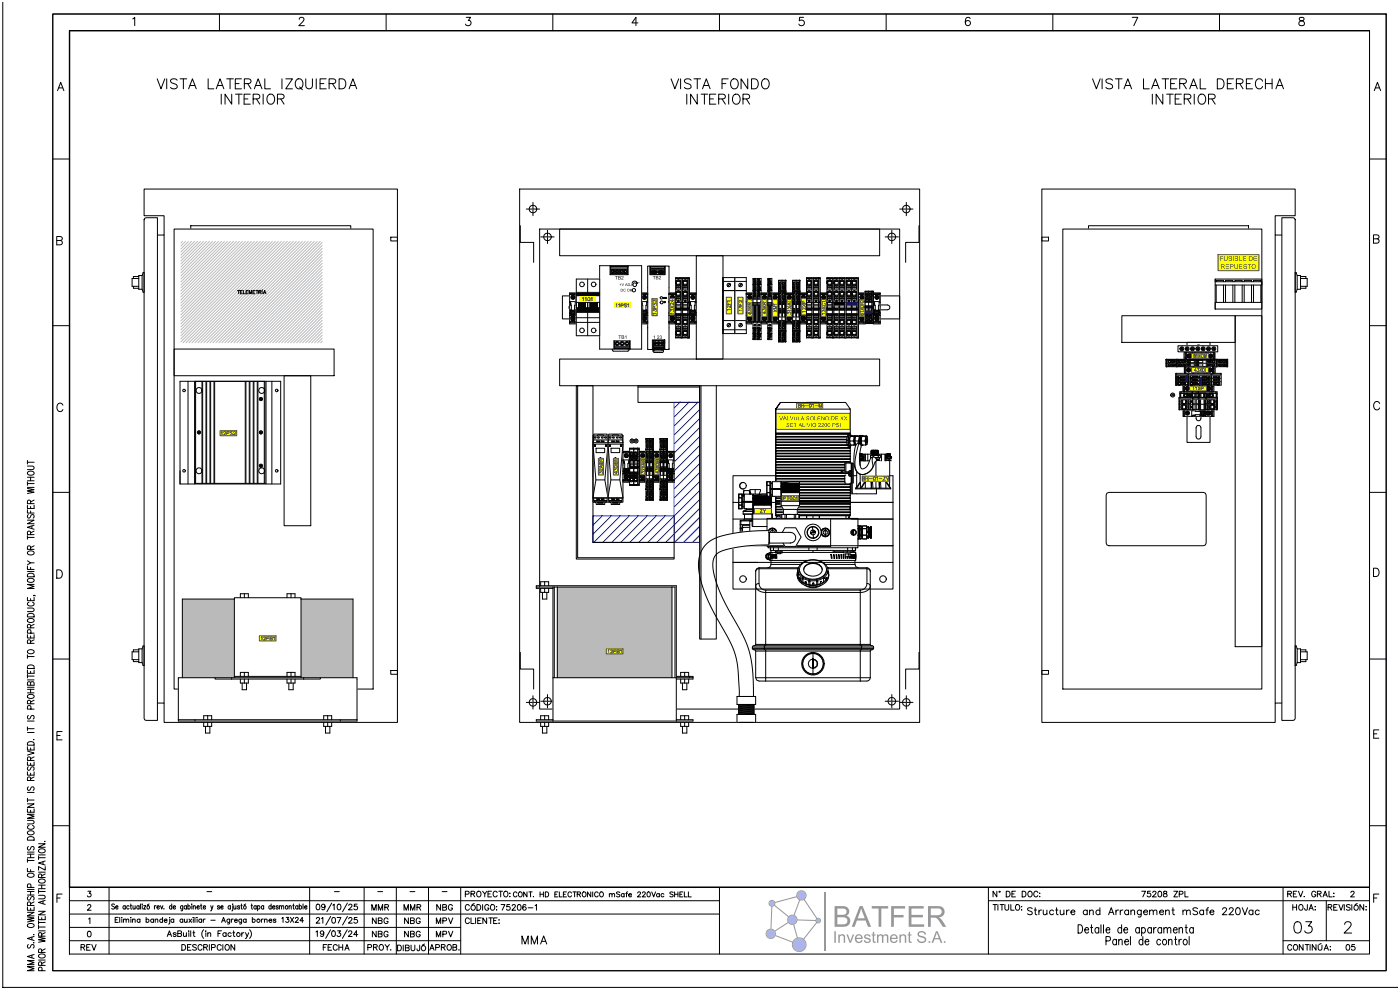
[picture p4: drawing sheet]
<svg xmlns="http://www.w3.org/2000/svg" width="420mm" height="297mm" viewBox="0 0 420 297" stroke-linecap="round" stroke-linejoin="round" font-family="sans-serif">
<!-- layer: 0 -->
<path d="M20.8 9.2v256.9M168.7 88.7h40v6.9h-40zM170.9 91.6l3.1-.1 .7 .5v.4l-.7 .5h-2.6l-.7-.5zM177.1 91.6l3.2-.1 .4 .1 .3 .8-.7 .5h-2.7l-.7-.5zM183.4 91.6l3.1-.1 .4 .1 .3 .8-.7 .5h-2.7l-.7-.5zM189.6 91.6l3.1-.1 .7 .5v.4l-.7 .5h-2.7l-.7-.5zM195.8 91.6l3.1-.1 .4 .1 .3 .8-.7 .5h-2.7l-.7-.5zM202 91.6l3.1-.1 .7 .5v.4l-.7 .5h-2.7l-.7-.5z" fill="none" stroke="#000" stroke-width=".3"/>
<!-- layer: _IGV_Riel DIN -->
<path d="M177.9 136.2h23.9v6.9h-23.9zM177.9 136.9h23.9M179.4 139.1l3.1-.1 .4 .1 .3 .8-.7 .5h-2.7l-.7-.5zM185.4 139.1l3.1-.1 .4 .1 .3 .8-.7 .5h-2.7l-.7-.5zM191.4 139.1l3.1-.1 .7 .5v.4l-.7 .5h-2.7l-.7-.5zM197.4 139.1l3.1-.1 .4 .1 .3 .8-.7 .5h-2.7l-.7-.5zM177.9 142.4h23.9" fill="none" stroke="#050505" stroke-width=".3"/>
<!-- layer: 0 -->
<path d="M178.1 130.2h4l.3 .5v19.9h-1l-.1 .7h-2.4l-.1-.7h-.9v-19.9z" fill="none" stroke="#fff" stroke-width=".3"/>
<path d="M178.1 130.2h4l.3 .5v19.9h-1l-.1 .7h-2.4l-.1-.7h-.9v-19.9z" fill="#fff"/>
<g fill="none" stroke="#050505" stroke-width=".3">
<path d="M177.9 133.2h.5l-.1 .7h.3v-.7h3v.7h.3l-.1-.7h.6l-1 10.7 1 5.4h-4.5l.8-5.4zM177.9 130.7h4.5M178.1 130.7l-.2 2.1h4.5l-.3-2.1M178.1 131.9h4M178.1 130.2h4l.3 .5v19.9h-1l-.1 .7h-2.4l-.1-.7h-.9v-19.9zM178.3 131.1l.5 .1-.5 .2zM178.8 134.4h2.6v1.4h-2.6zM179 132.2h.9v.3h-.9zM179.2 130.7l.1-.3h1.6l.1 .3M179.3 131.1l.5 .1-.5 .2zM180.3 132.2h.9v.3h-.9zM180.4 131.1l.6 .1-.6 .2z"/>
<path d="M181.4 131.1l.5 .1-.5 .2zM178 149.4h4.2l-.1 .7h-4zM178.1 150.2l3.9 .1v.2h-3.8zM178.7 143.9h2.7M179 149.6h.9v.2h-.9zM179.2 150.7h1.7v.3h-1.7zM180.3 149.6h.9v.2h-.9z"/>
<circle cx="180.1" cy="139.3" r=".16"/>
<circle cx="180.1" cy="137.4" r=".16"/>
<circle cx="180.1" cy="140.2" r=".16"/>
</g>
<path d="M182.6 130.2h4l.2 .5v19.9h-.9l-.1 .7h-2.4l-.1-.7h-.9v-19.9z" fill="none" stroke="#fff" stroke-width=".3"/>
<path d="M182.6 130.2h4l.2 .5v19.9h-.9l-.1 .7h-2.4l-.1-.7h-.9v-19.9z" fill="#fff"/>
<g fill="none" stroke="#050505" stroke-width=".3">
<path d="M182.4 133.2h.5l-.1 .7h.3v-.7h3v.7h.3l-.1-.7h.5l-.9 10.7 .9 5.4h-4.4l.8-5.4zM182.4 130.7h4.4M182.6 130.7l-.2 2.1h4.4l-.2-2.1M182.6 131.9h4M182.6 130.2h4l.2 .5v19.9h-.9l-.1 .7h-2.4l-.1-.7h-.9v-19.9zM182.8 131.1l.5 .1-.5 .2zM183.3 134.4h2.6v1.4h-2.6zM183.5 132.2h.9v.3h-.9zM183.7 130.7l.1-.3h1.6l.1 .3M183.8 131.1l.5 .1-.5 .2zM184.8 132.2h.9v.3h-.9zM184.9 131.1l.6 .1-.6 .2z"/>
<path d="M185.9 131.1l.5 .1-.5 .2zM182.5 149.4h4.2l-.1 .7h-4zM182.6 150.2l3.9 .1v.2h-3.8zM183.2 143.9h2.7M183.5 149.6h.8v.2h-.8zM183.7 150.7h1.7v.3h-1.7zM184.8 149.6h.9v.2h-.9z"/>
<circle cx="184.6" cy="137.4" r=".16"/>
<circle cx="184.6" cy="139.3" r=".16"/>
<circle cx="184.6" cy="140.2" r=".16"/>
</g>
<!-- layer: Amarillo -->
<path d="M179.5 137.5h1.5v5h-1.5z" fill="#ff0"/>
<!-- layer: Texto etiquetas -->
<path d="M179.5 137.5h1.5v5h-1.5zM179.7 139.4h1M180.2 138.7l-.4-.2-.1 .5h1l-.1-.6-.3 .1-.1 .5M180.4 139.8v.4M180.7 139.6l-1 .4 1 .3M180.7 137.9h-1l.2 .2M179.7 142v-.5l.4 .2a.31 .31 0 0 1 .5-.2 .31 .31 0 0 1 0 .5M180.7 140.6v.6l-.8-.6-.2 .4 .3 .1" fill="none" stroke="#545454" stroke-width=".3"/>
<!-- layer: Amarillo -->
<path d="M184 137.5h1.5v5h-1.5z" fill="#ff0"/>
<!-- layer: Texto etiquetas -->
<path d="M184 137.5h1.5v5h-1.5zM184.2 139.4h1M184.3 139.9a.54 .54 0 0 1 .6-.2 .54 .54 0 0 1 .3 .6h-1zM184.7 138.7l-.4-.2-.1 .6h1l-.1-.6-.3 .1-.1 .5M185.2 138h-1l.2 .2M184.2 141.1v-.5l.4 .3a.31 .31 0 0 1 .5-.3 .31 .31 0 0 1 0 .6M184.9 141.4v.6l-.7-.4h1" fill="none" stroke="#545454" stroke-width=".3"/>
<!-- layer: _Zona Segura -->
<g fill="none" stroke="#00f" stroke-width=".3">
<path d="M177.9 154.7h24.3v8h-24.3zM178 154.7l-.1 .2M180.7 154.7l-2.8 2.9M183.4 154.7l-5.5 5.6M186.1 154.7l-8 8M188.8 154.7l-8 8M191.5 154.7l-8 8M194.2 154.7l-8 8M196.9 154.7l-8 8M199.6 154.7l-8 8M202.2 157.5l-5.2 5.2M202.2 154.8l-7.9 7.9"/>
<path d="M202.2 160.2l-2.5 2.5"/>
</g>
<!-- layer: 0 -->
<path d="M191.3 115.7h18.5v5h-18.5zM191.3 116.1h18.5" fill="none" stroke="#000" stroke-width=".3"/>
<!-- layer: _IGV_Componentes -->
<path d="M194.3 79.8h6.4v25h-6.4z" fill="none" stroke="#fff" stroke-width=".3"/>
<path d="M194.3 79.8h6.4v25h-6.4z" fill="#fff"/>
<g fill="#050505">
<path d="M198.9 89.2h1.3v.3h-1.3z"/>
<path d="M195.8 82.8h.8l-.3 .1v.9l-.2-.9zM196.7 82.8h.6v.5a.28 .28 0 0 1 .1 .3 .28 .28 0 0 1-.3 .2h-.4zM196.9 82.9v.3l.4-.1-.1-.2zM196.9 83.3v.4l.4-.1v-.3zM197.7 82.9a.36 .36 0 0 1 .5 .1 .36 .36 0 0 1-.3 .5l-.1 .2 .4 .1-.6-.1a.46 .46 0 0 0 .4-.3 .46 .46 0 0 0-.1-.5l-.2 .2z"/>
<path d="M199.2 90.8l.1 .2h-.2zM199.3 90.9l.1 .1zM199.3 91a.06 .06 0 0 0 .1 0 .06 .06 0 0 0-.1 0zM199.5 90.9v.2z"/>
</g>
<path d="M199 90.5h.6v.2h-.6z" fill="#050505" stroke="#050505" stroke-width=".3"/>
<path d="M196 100.9l.4-.3v1l-.1-.7zM197.2 100.7a.36 .36 0 0 1 .5 .2 .36 .36 0 0 1-.3 .5l-.2 .1 .5 .1-.6-.1a.46 .46 0 0 0 .4-.3 .46 .46 0 0 0-.1-.5l-.2 .2zM197.9 100.7a.27 .27 0 0 1 .5 0 .27 .27 0 0 1-.1 .4 .27 .27 0 0 1 .2 .3 .27 .27 0 0 1-.3 .2 .27 .27 0 0 1-.2-.2l.2 .1 .2-.2-.3-.1 .2-.4-.4 .1z" fill="#050505"/>
<g fill="none" stroke="#050505" stroke-width=".3">
<path d="M194.3 79.9v.1M194.9 79.9h4.6M194.9 79.8h4.6v2.6h-4.6v-2.6h-.6v18.5M199.5 79.8h1.2v24.8M200.7 79.9v.1M194.3 98.3v6.5h1.4M194.3 86.3h.1M194.3 98.3h.1M195.1 80.5h4.2v1.8h-4.2v-1.3l4.2-.1h-4.2zM195.3 81.5l.5-.2 .1 .4-.4 .2zM195.8 82.1h.7M195.8 81.1h.7l-.2 .2z"/>
<path d="M195.9 82.1h-.1M196.3 81.9l-.4 .2M196.3 82l.1 .1M196.3 81.9v.1M196.4 81.5l.4-.2 .2 .4-.4 .2zM196.5 82.1h-.1M197.5 81.5l.4-.2 .1 .4-.4 .2zM197.9 82.1l.3-.2 .4 .2zM197.9 81.1h.7l-.4 .2zM198.4 81.3h.1M198.5 81.5l.4-.2 .2 .4-.4 .2zM199 89.2h.1"/>
<path d="M199 89.4h.1M199 89.2v.1M199.1 89.3h-.1M199.1 89.3l-.1 .1M199.1 89.3h.1M199.1 89.3v.1M199.1 89.4l-.1 .1M199.2 89.3v.1M199.2 89.2v.1M199.2 89.2h.1M199.2 89.4l.1 .1M199.3 89.3v.1"/>
<path d="M199.3 80.5v-.4h-4.2v.4M199.3 89.5h.1M199.3 89.4v.1M199.4 89.2v.1M199.6 89.3v.1M199.6 89.3h.1M199.6 89.3l.1 .1M199.6 89.5h.1M199.7 89.3h-.1M199.7 89.2h-.1M199.7 89.2l.2 .1M199.7 89.4v.1"/>
<path d="M199.8 89.3h.1M199.8 89.4l-.1 .1M199.8 89.2l-.1 .1M199.8 89.3v.1M199.9 89.3l-.2 .2M194.3 104.6v.1M195.7 104.5h3.7M195.7 101.9h3.7v2.8h-3.7zM196 102.2h3.1v1.4h-3.1v.4h3.1v.2h-3.1v-.2M196.2 102.8l.4-.2 .2 .4-.4 .2zM196.8 104.7l-1.1 .1h3.7M196.8 104.7l2.6 .1"/>
<path d="M197.2 102.8l.5-.2 .1 .4-.4 .2zM198.3 102.8l.4-.2 .1 .4-.4 .2zM198.6 104.8v.5h-2.4v-.5M199 104.8l-.1 .7-.3 .2h-2.4l-.3-.3v-.6v.5M199.1 102.2l-3.1-.1v1.5h3.1v.4M199.3 101.9v1.1M199.3 102.3v.8M199.3 102.6h.1M199.3 104.5h.1M199.3 101.9v.4M199.3 102.3v2.2M199.3 101.9h.1"/>
<path d="M200.7 104.6v.2h-1.3M200.7 104.6v.1"/>
<circle cx="195.6" cy="81.6" r=".43"/>
<circle cx="196.7" cy="81.6" r=".43"/>
<circle cx="197.7" cy="81.6" r=".43"/>
<circle cx="198.4" cy="89.3" r=".35"/>
<circle cx="198.4" cy="90.7" r=".45"/>
<circle cx="198.8" cy="81.6" r=".43"/>
<circle cx="196.5" cy="102.9" r=".43"/>
<circle cx="197.5" cy="102.9" r=".43"/>
<circle cx="198.6" cy="102.9" r=".43"/>
</g>
<!-- layer: Amarillo -->
<path d="M195.6 89.7h1.5v5h-1.5z" fill="#ff0"/>
<!-- layer: Texto etiquetas -->
<path d="M195.6 89.7h1.5v5h-1.5z" fill="none" stroke="#545454" stroke-width=".3"/>
<!-- layer: _IGV_Componentes Txt -->
<path d="M196 93.2h-.1a.44 .44 0 0 0 .4 .6 .44 .44 0 0 0 .4-.6 .31 .31 0 0 0-.5 .2 .31 .31 0 0 0 .3 .4M196 91.2v.6l.6-.6 .3 .2-.2 .4M196.4 92.8l-.1-.6h-.4v.6h1M196.9 90.6h-1l.1 .3" fill="none" stroke="#000" stroke-width=".3"/>
<!-- layer: Amarillo -->
<path d="M195.6 89.6h1.5v5h-1.5z" fill="#ff0"/>
<!-- layer: Texto etiquetas -->
<path d="M195.6 89.6h1.5v5h-1.5zM195.9 93.4v-.5l.3 .3a.34 .34 0 0 1 .6-.3 .33 .33 0 0 1-.1 .6M195.9 90.5v-.5l.3 .2a.33 .33 0 0 1 .6-.2 .33 .33 0 0 1-.1 .6M196 90.9v.6l.6-.6 .3 .2-.2 .4M196.4 92.5l-.1-.5-.4-.1v.6h1M196.9 94h-1l.1 .2" fill="none" stroke="#545454" stroke-width=".3"/>
<!-- layer: _Zona Segura -->
<g fill="none" stroke="#00f" stroke-width=".3">
<path d="M202.2 120.7h7.6v42h-7.6zM204.1 120.5l-1.7 1.8M206.7 120.6l-4.3 4.4M209.3 120.7l-6.9 6.9M209.8 139l-7.4 7.5M209.8 136.3l-7.4 7.5M209.8 133.6l-7.4 7.5M209.8 131l-7.4 7.4M209.8 128.3l-7.4 7.4M209.8 125.6l-7.4 7.4M209.8 122.9l-7.4 7.4M209.8 157.9l-4.6 4.6"/>
<path d="M209.8 155.2l-7.2 7.3M209.8 152.5l-7.4 7.5M209.8 149.8l-7.4 7.5M209.8 147.1l-7.4 7.5M209.8 144.4l-7.4 7.5M209.8 141.7l-7.4 7.5M209.8 160.6l-2 2"/>
</g>
<!-- layer: 01 -->
<path d="M191.7 135.4h2v9.2h-2z" fill="none" stroke="#fff" stroke-width=".3"/>
<path d="M191.7 135.4h2v9.2h-2z" fill="#fff"/>
<g fill="none" stroke="#050505" stroke-width=".3">
<path d="M191.7 138.2h.4v.9h.2l-.2 3-.4 .1M191.7 135.4h2v9.2h-2zM191.7 137.9h1.9M191.7 135.8h1.9M191.7 135.4h2M191.7 135.6h2M192 138.7h.1M192 138.6h.1M192 138.9h.1M192 138.5h.1M192.3 136.4l.3 .3-.1 .3 .2-.2 .3 .3M192.5 136.2l.2 .3 .3-.1-.1 .3 .3 .2"/>
<path d="M193.6 135.7v2.4M193.7 138.2h-.3v.9h-.2l.2 3 .3 .1M191.7 144.3h1.6M191.7 144h2M191.7 144.1h2M191.7 141.5h1.6M191.7 143.8h2M191.7 142h2M192.1 140.8h1.2v.3h-1.2M192.1 141.4h1.2v.3h-1.2M192.1 141.1h1.2M192.1 140.8h1.2"/>
<path d="M192.1 141.9h1.3M192.1 141.3h-.4M192.1 140.5h1.3M192.3 143.2l.4 .4 .5-.4M192.3 142.2l.4-.2a.91 .91 0 0 1 .7 .9 .91 .91 0 0 1-.7 .9 .98 .98 0 0 1-.4-1.6zM192.4 142.3l.3-.2a.92 .92 0 0 1 .4 1.5l-.4 .1a.92 .92 0 0 1-.3-1.4zM192.4 143.3l.2 .2 .5-.2M193 142.5h-.5l.2 .3 .3-.2-.1 .3 .3 .3M193.2 142.6l-.3-.3h-.3l-.3 .3 .3 .3-.1 .3 .2-.1 .3 .2M193.3 144.1v.4M193.4 141.5h.3M193.4 140.7h.1"/>
<path d="M193.4 140.8h.1M193.4 141.3h.3M193.4 141h.1M193.4 140.9h.1M193.4 140.6h-1.3"/>
<circle cx="192.7" cy="136.7" r=".61"/>
<circle cx="192.7" cy="136.7" r=".55"/>
<circle cx="192.7" cy="136.7" r=".52"/>
<circle cx="192.7" cy="142.9" r=".52"/>
</g>
<!-- layer: Amarillo -->
<path d="M192.2 137.4h1.5v5h-1.5z" fill="#ff0"/>
<!-- layer: Texto etiquetas -->
<path d="M192.2 137.4h1.5v5h-1.5zM192.4 139.8l1 .6M192.4 138.7h1M192.9 138l-.4-.2-.1 .5h1l-.2-.5-.2 .1-.1 .4M193.1 139v.4M193.4 138.9l-1 .3 1 .4M193.4 139.8l-1 .6M192.4 141.9v-.4l.4 .2a.3 .3 0 0 1 .5-.2 .3 .3 0 0 1-.1 .5M193.4 140.6v.6l-.8-.6-.2 .4 .3 .1" fill="none" stroke="#545454" stroke-width=".3"/>
<!-- layer: 01 -->
<path d="M193.7 131.6h1.1v18.4h-1.1z" fill="none" stroke="#fff" stroke-width=".3"/>
<path d="M193.7 131.6h1.1v18.4h-1.1z" fill="#fff"/>
<g fill="none" stroke="#050505" stroke-width=".3">
<path d="M193.7 131.6h1.1v18.4h-1.1zM193.7 131.6h1.1M193.7 134.8h1.1M193.7 134.7h1.1M193.8 138h.9v.8h-.9M193.8 138.7h.9M193.8 132.6l.2 .4 .4 .1 .3-.3M193.8 135.8l.2 .4 .4 .1 .3-.3M193.8 135.8h.2M193.8 132.6h.2M193.9 136.8h.8M193.9 136.7h.8"/>
<path d="M193.9 133.7h.8M193.9 133.5h.8M193.9 133.2h.8v.8h-.8zM193.9 136.4h.8v.8h-.8zM193.9 138h.7M193.9 138.3h.7v.2h-.7zM193.9 138.8v1.2h.7v-1.2M193.9 138.4h.7M194 135.3l-.2 .5M194 135.3l.3-.1 .4 .3M194 132.2l-.2 .4M194 132.2h.6"/>
<path d="M194 135.3v.1M194 132.2h.1M194 135.8l.2 .2 .4-.2M194 132.7l.2 .2 .4-.2M194 135.5h.6M194 135.5l.6-.1v.4M194 132.2v.5M194 135.4v.4M194 132.3h.6M194 134.2h.5M194 137.5h.5M194.1 134.2h.4"/>
<path d="M194.1 134.2l.1 .3 .3-.3M194.1 137.4h.4M194.1 137.4l.2 .3 .2-.2M194.3 134v.5M194.3 137.2v.5M194.5 137.4v.1M194.5 134.2h.1M194.6 135.8h.2l-.1 .2M194.6 132.6h.2l-.1 .2M194.6 135.3v.1M194.6 132.2l.1 .1M194.6 132.2v.5"/>
<path d="M194.7 132.3l.1 .2M194.7 135.5l.1 .2M194.7 135.5h.1M194.7 136h.1M194.7 132.8h.1M194.7 132.3h.1M193.7 149.9h1.1M193.7 143.6h1.1M193.7 146.6h1.1M193.7 146.8h1.1M193.7 140.3h1.1M193.8 140.6h.9v.7h-.9"/>
<path d="M193.8 141.3h.9M193.8 148.9l.2 .5M193.8 145.7l.2 .5M193.8 148.9h.2M193.8 145.7h.2M193.9 144.7h.8M193.9 144.8h.8M193.9 147.9h.8M193.9 148h.8M193.9 147.6h.8v.7h-.8zM193.9 144.3h.8v.8h-.8zM193.9 141h.7"/>
<path d="M193.9 140.6h.7M193.9 140.8h.7v.3h-.7zM193.9 141.3v1.3h.7v-1.3M194 149.4h.6M194 146.2h.6M194 149.3v.1M194 146.1v.1M194 145.7l.2-.2 .4 .2M194 148.9l.2-.2 .4 .2M194 146h.6M194 149.3h.6M194 145.7v.4"/>
<path d="M194 148.9v.4M194 149.2h.6M194 147.3h.5M194 144h.5M194.1 147.4h.4M194.1 144.1h.4M194.3 143.8v.5M194.3 147.1v.4M194.5 147.3v.1M194.5 144v.1M194.5 144l-.3-.1-.1 .2M194.5 147.3l-.3-.2-.1 .3"/>
<path d="M194.6 145.7v.4M194.6 148.9v.4M194.6 149.3v.1M194.6 146.1v.1M194.7 145.5l.1 .2h-.2M194.7 148.7l-.3-.3-.4 .1-.2 .4M194.7 148.7l.1 .2h-.2M194.7 149.2l-.1 .2M194.7 146l-.1 .2M194.7 145.5l-.3-.3-.4 .1-.2 .4M194.7 146h.1M194.7 149.2h.1"/>
<path d="M194.7 145.5h.1M194.7 148.7h.1M194.8 149l-.1 .2M194.8 145.8l-.1 .2"/>
</g>
<g fill="#050505" stroke="#050505" stroke-width=".3">
<path d="M193.8 149.6h.8v.2h-.8z"/>
<path d="M193.8 149.8h.6v.2h-.6z"/>
</g>
<path d="M194.8 131.6h1v18.4h-1z" fill="none" stroke="#fff" stroke-width=".3"/>
<path d="M194.8 131.6h1v18.4h-1z" fill="#fff"/>
<g fill="none" stroke="#050505" stroke-width=".3">
<path d="M194.8 131.6h1v18.4h-1zM194.8 131.6h1M194.8 134.8h1M194.8 134.7h1M194.8 138.8h1M194.8 138h1M194.8 138.7h1M194.8 132.6l.2 .4 .4 .1 .4-.3M194.8 135.8l.2 .4 .4 .1 .4-.3M194.8 135.8h.2M194.8 132.6h.2M194.9 136.8h.8"/>
<path d="M194.9 136.7h.8M194.9 133.7h.8M194.9 133.5h.8M194.9 133.2h.8v.8h-.8zM194.9 136.4h.8v.8h-.8zM194.9 138h.7M194.9 138.3h.7v.2h-.7zM194.9 138.8v1.2h.7v-1.2M194.9 138.4h.7M195 135.3l-.2 .5M195 135.3h.7M195 132.2l-.2 .4"/>
<path d="M195 132.2h.7M195 132.2v.5M195 135.3v.5M195 135.8l.2 .2 .4-.2M195 132.7l.2 .2 .4-.2M195 135.5h.6M195 132.3h.6M195.1 134.2h.4M195.1 137.5h.4M195.1 134.2l.2 .3 .2-.3M195.1 137.4l.2 .3 .2-.3M195.1 137.4h.4"/>
<path d="M195.3 134v.5M195.3 137.2v.5M195.6 135.8h.2v.2M195.6 132.6h.2v.2M195.6 132.2v.5M195.6 135.4v.4M195.6 135.3l.1 .1M195.6 132.2h.1M195.7 135.3l.1 .2M195.7 132.2l.1 .1M195.8 132.3v.2M195.8 135.5v.2"/>
<path d="M195.8 135.5h.1M195.8 136h.1M195.8 132.8h.1M195.8 132.3h.1M194.8 149.9h1M194.8 143.6h1M194.8 146.6h1M194.8 146.8h1M194.8 140.3h1M194.8 140.6h1M194.8 141.3h1M194.8 148.9l.2 .5"/>
<path d="M194.8 145.7l.2 .5M194.8 148.9h.2M194.8 145.7h.2M194.9 144.7h.8M194.9 144.8h.8M194.9 147.9h.8M194.9 148h.8M194.9 147.6h.8v.7h-.8zM194.9 144.3h.8v.8h-.8zM194.9 141h.7M194.9 140.6h.7M194.9 140.8h.7v.3h-.7z"/>
<path d="M194.9 141.3v1.3h.7v-1.3M195 149.4h.7M195 146.2h.7M195 145.7l.2-.2 .4 .2M195 148.9l.2-.2 .4 .2M195 146h.6M195 148.9v.4M195 149.3h.6M195 145.7v.4M195 149.2h.6M195.1 147.3h.4M195.1 144h.4"/>
<path d="M195.1 147.4l.2-.3 .2 .3M195.1 147.4h.4M195.1 144.1h.4M195.1 144.1l.2-.3 .2 .3M195.3 143.8v.5M195.3 147.1v.4M195.6 145.7v.4M195.6 148.9v.4M195.6 149.3l.1 .1M195.6 146.1l.1 .1M195.8 145.5v.2h-.2M195.8 148.7l-.4-.3-.4 .1-.2 .4"/>
<path d="M195.8 148.7v.2h-.2M195.8 149.2l-.1 .2M195.8 146l-.1 .2M195.8 145.5l-.4-.3-.4 .1-.2 .4M195.8 146h.1M195.8 149.2h.1M195.8 145.5h.1M195.8 148.7h.1M195.8 149v.2M195.8 145.8v.2"/>
</g>
<g fill="#050505" stroke="#050505" stroke-width=".3">
<path d="M194.8 149.6h.8v.2h-.8z"/>
<path d="M194.8 149.8h.6v.2h-.6z"/>
</g>
<path d="M196 135.4h2v9.2h-2z" fill="none" stroke="#fff" stroke-width=".3"/>
<path d="M196 135.4h2v9.2h-2z" fill="#fff"/>
<g fill="none" stroke="#050505" stroke-width=".3">
<path d="M196 138.2h.3v.9h.2l-.2 3-.3 .1M196 135.4h2v9.2h-2zM196 137.9h1.8M196 135.8h1.8M196 135.4h2M196 135.6h2M196.3 138.7h.1M196.3 138.6h.1M196.3 138.5v.4M196.5 136.4l.3 .3-.1 .3 .3-.2 .3 .3M196.7 136.2l.3 .3 .3-.1-.2 .3 .3 .2M197.8 135.7v2.4"/>
<path d="M198 138.2h-.4v.9h-.2l.2 3 .4 .1M196 144.3h1.6M196 144h2M196 144.1h2M196 141.5h1.5M196 143.8h2M196 142h2M196.3 140.8h1.2v.3h-1.2M196.3 141.4h1.2v.3h-1.2M196.3 141.1h1.2M196.3 140.8h1.2M196.3 141.9h1.3"/>
<path d="M196.3 141.3h-.3M196.3 140.5h1.3M196.4 142.7l.1-.5 .5-.2a.91 .91 0 0 1 .6 .9 .91 .91 0 0 1-.6 .9l-.5-.2-.1-.4M196.4 142.7v.5M196.4 142.7l.2-.4 .4-.2a.92 .92 0 0 1 .4 1.5l-.4 .1-.4-.1-.2-.4M196.5 143.2l.5 .4 .4-.4M196.6 143.3l.2 .2 .5-.2M197.2 142.5h-.5l.3 .3 .3-.2-.2 .3 .3 .3M197.4 142.6l-.2-.3h-.4l-.3 .3 .3 .3-.1 .3 .3-.1 .3 .2M197.6 144.1v.4M197.6 141.5h.4M197.6 140.7h.1"/>
<path d="M197.6 140.8h.1M197.6 141.3h.4M197.6 141h.1M197.6 140.9h.1M197.7 140.6h-1.4"/>
<circle cx="197" cy="136.7" r=".61"/>
<circle cx="197" cy="136.7" r=".55"/>
<circle cx="197" cy="136.7" r=".52"/>
<circle cx="197" cy="142.9" r=".52"/>
</g>
<!-- layer: Amarillo -->
<path d="M196.2 137.4h1.5v5h-1.5z" fill="#ff0"/>
<!-- layer: Texto etiquetas -->
<path d="M196.2 137.4h1.5v5h-1.5zM196.7 139.8l1 .5M196.7 138.7h1M196.7 139.1a.54 .54 0 0 1 .6-.1 .54 .54 0 0 1 .4 .5h-1zM197.1 138l-.4-.2v.6h1l-.2-.6-.3 .1-.1 .5M197.7 139.8l-1 .5M196.7 141.1v-.5l.3 .3a.3 .3 0 0 1 .5-.3 .3 .3 0 0 1 0 .6M197.3 141.4v.6l-.6-.4h1" fill="none" stroke="#545454" stroke-width=".3"/>
<!-- layer: 01 -->
<path d="M198 131.6h1v18.4h-1z" fill="none" stroke="#fff" stroke-width=".3"/>
<path d="M198 131.6h1v18.4h-1z" fill="#fff"/>
<g fill="none" stroke="#050505" stroke-width=".3">
<path d="M198 131.6h1v18.4h-1zM198 131.6h1M198 134.8h1M198 134.7h1M198 138.7h1M198 132.6l.2 .4 .4 .1 .4-.3M198 135.8l.2 .4 .4 .1 .4-.3M198 135.8h.2M198 132.6h.2M198.1 136.8h.8M198.1 136.7h.8M198.1 133.7h.8"/>
<path d="M198.1 133.5h.8M198.1 133.2h.8v.8h-.8zM198.1 136.4h.8v.8h-.8zM198.1 138h.7M198.1 138.3h.7v.2h-.7zM198.1 138.8v1.2h.7v-1.2M198.1 138.4h.7M198.2 135.3l-.2 .5M198.2 135.3l.3-.1 .5 .3M198.2 132.2l-.2 .4M198.2 132.2h.7M198.2 135.3v.1"/>
<path d="M198.2 132.2h.1M198.2 135.8l.2 .2 .4-.2M198.2 132.7l.2 .2 .4-.2M198.2 135.5h.6M198.2 132.2v.5M198.2 135.4v.4M198.2 135.5l.6-.1v.4M198.2 132.3h.6M198.3 134.2h.4M198.3 137.5h.4M198.3 134.2l.2 .3 .2-.3M198.3 137.4h.4"/>
<path d="M198.3 137.4l.2 .3 .2-.2M198.5 134v.5M198.5 137.2v.5M198.7 137.4v.1M198.7 134.2h.1M198.8 135.8h.2v.2M198.8 132.6h.2v.2M198.8 135.3l.1 .1M198.9 132.2l.1 .1M198.9 132.2l-.1 .5M199 132.3v.2M199 135.5v.2"/>
<path d="M199 135.5h.1M199 136h.1M199 132.8h.1M199 132.3h.1M199 138h-1v.8h1M198 149.9h1M198 143.6h1M198 146.6h1M198 146.8h1M198 140.3h1M198 141.3h1M198 148.9l.2 .5"/>
<path d="M198 145.7l.2 .5M198 148.9h.2M198 145.7h.2M198.1 144.7h.8M198.1 144.8h.8M198.1 147.9h.8M198.1 148h.8M198.1 147.6h.8v.7h-.8zM198.1 144.3h.8v.8h-.8zM198.1 141h.7M198.1 140.6h.7M198.1 140.8h.7v.3h-.7z"/>
<path d="M198.1 141.3v1.3h.7v-1.3M198.2 149.4h.7M198.2 146.2h.7M198.2 149.3v.1M198.2 146.1v.1M198.2 145.7l.2-.2 .4 .2M198.2 148.9l.2-.2 .4 .2M198.2 146h.6M198.2 149.3h.6M198.2 145.7v.4M198.2 148.9v.4M198.2 149.2h.6"/>
<path d="M198.3 147.3h.4M198.3 144h.4M198.3 147.4h.4M198.3 144.1h.4M198.5 143.8v.5M198.5 147.1v.4M198.7 147.3v.1M198.7 144v.1M198.7 144l-.3-.1-.1 .2M198.7 147.3l-.2-.2-.2 .3M198.8 145.7v.4M198.8 148.9v.4"/>
<path d="M198.8 149.3l.1 .1M198.8 146.1l.1 .1M199 145.5v.2h-.2M199 148.7l-.4-.3-.4 .1-.2 .4M199 148.7v.2h-.2M199 149.2l-.1 .2M199 146l-.1 .2M199 145.5l-.4-.3-.4 .1-.2 .4M199 146h.1M199 149.2h.1M199 145.5h.1M199 148.7h.1"/>
<path d="M199 140.6h-1v.7h1M199 149v.2M199 145.8v.2"/>
</g>
<g fill="#050505" stroke="#050505" stroke-width=".3">
<path d="M198 149.6h.8v.2h-.8z"/>
<path d="M198 149.8h.6v.2h-.6z"/>
</g>
<path d="M199 131.6h1v18.4h-1z" fill="none" stroke="#fff" stroke-width=".3"/>
<path d="M199 131.6h1v18.4h-1z" fill="#fff"/>
<g fill="none" stroke="#050505" stroke-width=".3">
<path d="M199 131.6h1v18.4h-1zM199 131.6h1M199 134.8h1M199 134.7h1M199 138h1v.8h-1M199 138.7h1M199.1 132.6l.1 .4 .5 .1 .3-.3M199.1 135.8l.1 .4 .5 .1 .3-.3M199.1 135.8h.1M199.1 132.6h.1M199.1 136.8h.8M199.1 136.7h.8"/>
<path d="M199.1 133.7h.8M199.1 133.5h.8M199.1 133.2h.8v.8h-.8zM199.1 136.4h.8v.8h-.8zM199.2 138h.7M199.2 138.3h.7v.2h-.7zM199.2 138.8v1.2h.7v-1.2M199.2 138.4h.7M199.2 135.3l-.1 .5M199.2 135.3l.3-.1 .5 .3M199.2 132.2l-.1 .4M199.2 132.2h.7"/>
<path d="M199.2 135.3v.1M199.2 132.2h.1M199.2 135.8l.2 .2 .4-.2M199.2 132.7l.2 .2 .4-.2M199.2 135.5h.6M199.2 135.5l.6-.1v.4M199.2 132.2v.5M199.2 135.4v.4M199.2 132.3h.6M199.3 134.2h.5M199.3 137.5h.5M199.3 134.2h.4"/>
<path d="M199.3 134.2l.2 .3 .2-.3M199.3 137.4h.4M199.3 137.4l.2 .3 .2-.2M199.5 134v.5M199.5 137.2v.5M199.7 137.4v.1M199.7 134.2h.1M199.8 135.8h.2v.2M199.8 132.6h.2v.2M199.8 135.3l.1 .1M199.9 132.2l.1 .1M199.9 132.2l-.1 .5"/>
<path d="M200 132.3v.2M200 135.5v.2M200 135.5h.1M200 136h.1M200 132.8h.1M200 132.3h.1M199 149.9h1M199 143.6h1M199 146.6h1M199 146.8h1M199 140.3h1M199 140.6h1v.7h-1"/>
<path d="M199 141.3h1M199.1 148.9l.1 .5M199.1 145.7l.1 .5M199.1 148.9h.1M199.1 145.7h.1M199.1 144.7h.8M199.1 144.8h.8M199.1 147.9h.8M199.1 148h.8M199.1 147.6h.8v.7h-.8zM199.1 144.3h.8v.8h-.8zM199.2 141h.7"/>
<path d="M199.2 140.6h.7M199.2 140.8h.7v.3h-.7zM199.2 141.3v1.3h.7v-1.3M199.2 149.4h.7M199.2 146.2h.7M199.2 149.3v.1M199.2 146.1v.1M199.2 145.7l.2-.2 .4 .2M199.2 148.9l.2-.2 .4 .2M199.2 146h.6M199.2 149.3h.6M199.2 145.7v.4"/>
<path d="M199.2 148.9v.4M199.2 149.2h.6M199.3 147.3h.5M199.3 144h.5M199.3 147.4h.4M199.3 144.1h.4M199.5 143.8v.5M199.5 147.1v.4M199.7 147.3v.1M199.7 144v.1M199.7 144l-.2-.2-.2 .3M199.7 147.3l-.2-.2-.2 .3"/>
<path d="M199.8 145.7v.4M199.8 148.9v.4M199.8 149.3l.1 .1M199.8 146.1l.1 .1M200 145.5v.2h-.2M200 148.7l-.3-.3-.5 .1-.1 .4M200 148.7v.2h-.2M200 149.2l-.1 .2M200 146l-.1 .2M200 145.5l-.3-.3-.5 .1-.1 .4M200 146h.1M200 149.2h.1"/>
<path d="M200 145.5h.1M200 148.7h.1M200 149v.2M200 145.8v.2"/>
</g>
<g fill="#050505" stroke="#050505" stroke-width=".3">
<path d="M199 149.6h.8v.2h-.8z"/>
<path d="M199 149.8h.6v.2h-.6z"/>
</g>
<path d="M200.2 135.4h2v9.2h-2z" fill="none" stroke="#fff" stroke-width=".3"/>
<path d="M200.2 135.4h2v9.2h-2z" fill="#fff"/>
<g fill="none" stroke="#050505" stroke-width=".3">
<path d="M200.2 138.2h.3v.9h.2l-.2 3-.3 .1M200.2 135.4h2v9.2h-2zM200.2 137.9h1.9M200.2 135.8h1.9M200.2 135.4h2M200.2 135.6h2M200.5 138.7h.1M200.5 138.6h.1M200.5 138.9h.1M200.5 138.5h.1M200.8 136.4l.2 .3-.1 .3 .3-.2 .3 .3M200.9 136.2l.3 .3 .3-.1-.2 .3 .3 .2"/>
<path d="M202.1 135.7v2.4M202.2 138.2h-.3v.9h-.2l.2 3 .3 .1M200.2 144.3h1.6M200.2 144h2M200.2 144.1h2M200.2 141.5h1.5M200.2 143.8h2M200.2 142h2M200.5 140.8h1.2v.3h-1.2M200.5 141.4h1.2v.3h-1.2M200.5 141.1h1.2M200.5 140.8h1.2"/>
<path d="M200.5 141.9h1.4M200.5 141.3h-.3M200.5 140.5h1.4M200.7 143.2l.5 .4 .4-.4M200.8 142.2l.4-.2a.91 .91 0 0 1 .6 .9 .91 .91 0 0 1-.6 .9 .98 .98 0 0 1-.4-1.6zM200.8 142.3l.4-.2a.92 .92 0 0 1 .4 1.5l-.4 .1a.92 .92 0 0 1-.4-1.4zM200.8 143.3l.2 .2 .6-.2M200.9 142.5l.3 .3 .3-.2-.2 .3 .3 .3M200.9 142.5h.5M201.6 142.6l-.2-.3h-.4l-.2 .3 .2 .3-.1 .3 .3-.1 .3 .2M201.8 144.1v.4M201.9 141.5h.3"/>
<path d="M201.9 140.7h.1M201.9 140.8h.1M201.9 141.3h.3M201.9 141h.1M201.9 140.9h.1M201.9 140.6h-1.4"/>
<circle cx="201.2" cy="136.7" r=".55"/>
<circle cx="201.2" cy="136.7" r=".61"/>
<circle cx="201.2" cy="142.9" r=".52"/>
</g>
<!-- layer: _IGV_Envolvente -->
<g fill="none" stroke="#000" stroke-width=".3">
<path d="M326.5 67.7h48v11h-48zM326.5 72.7h48M329.4 75.3l2-.2 .5 .2 .1 .4-.1 .4-.5 .2h-1.6l-.4-.2-.2-.4zM334.4 75.3l2-.2 .5 .2 .1 .4-.1 .4-.5 .2h-1.6l-.4-.2-.2-.4zM339.4 75.3l2-.2 .5 .2 .1 .4-.1 .4-.5 .2h-1.6l-.4-.2-.2-.4zM344.4 75.3l2-.2 .5 .2 .1 .4-.1 .4-.5 .2h-1.6l-.4-.2-.2-.4zM349.4 75.3l2-.2 .5 .2 .1 .4-.1 .4-.5 .2h-1.6l-.4-.2-.2-.4zM354.4 75.3l2-.2 .5 .2 .1 .4-.1 .4-.5 .2h-1.6l-.4-.2-.2-.4zM359.4 75.3l2-.2 .5 .2 .1 .4-.1 .4-.5 .2h-1.6l-.4-.2-.2-.4zM364.4 75.3l2-.2 .5 .2 .1 .4-.1 .4-.5 .2h-1.6l-.4-.2-.2-.4zM369.4 75.3l2-.2 .5 .2 .1 .4-.1 .4-.5 .2h-1.6l-.4-.2-.2-.4zM326.5 195.7h48v11h-48z"/>
<path d="M326.5 200.7h48M329.4 203.2l2-.2 .5 .2 .1 .5-.1 .4-.5 .2h-1.6l-.4-.2-.2-.4zM334.4 203.2l2-.2 .5 .2 .1 .5-.1 .4-.5 .2h-1.6l-.4-.2-.2-.4zM339.4 203.2l2-.2 .5 .2 .1 .5-.1 .4-.5 .2h-1.6l-.4-.2-.2-.4zM344.4 203.2l2-.2 .5 .2 .1 .5-.1 .4-.5 .2h-1.6l-.4-.2-.2-.4zM349.4 203.2l2-.2 .5 .2 .1 .5-.1 .4-.5 .2h-1.6l-.4-.2-.2-.4zM354.4 203.2l2-.2 .5 .2 .1 .5-.1 .4-.5 .2h-1.6l-.4-.2-.2-.4zM359.4 203.2l2-.2 .5 .2 .1 .5-.1 .4-.5 .2h-1.6l-.4-.2-.2-.4zM364.4 203.2l2-.2 .5 .2 .1 .5-.1 .4-.5 .2h-1.6l-.4-.2-.2-.4zM369.4 203.2l2-.2 .5 .2 .1 .5-.1 .4-.5 .2h-1.6l-.4-.2-.2-.4z"/>
</g>
<!-- layer: 0 -->
<path d="M318.8 68.7h59.7v138h-59.7z" fill="none" stroke="#fff" stroke-width=".3"/>
<path d="M318.8 68.7h59.7v138h-59.7z" fill="#fff"/>
<path d="M318.8 68.7h59.7v138h-59.7zM216.8 88.7h53v6.9h-53zM219.5 91.6l3.2-.1 .4 .1 .3 .8-.7 .5h-2.7l-.7-.5zM225.8 91.6l3.1-.1 .7 .5v.4l-.7 .5h-2.7l-.7-.5zM232 91.6l3.1-.1 .4 .1 .3 .8-.7 .5h-2.7l-.7-.5zM238.2 91.6l3.1-.1 .7 .5v.4l-.7 .5h-2.7l-.7-.5zM244.4 91.6l3.1-.1 .5 .1 .2 .8-.7 .5h-2.7l-.6-.5zM250.6 91.6l3.1-.1 .5 .1 .2 .8-.7 .5h-2.6l-.7-.5zM256.8 91.6l3.2-.1 .4 .1 .3 .8-.7 .5h-2.7l-.7-.5zM263.1 91.6l3.1-.1 .7 .5v.4l-.7 .5h-2.7l-.7-.5z" fill="none" stroke="#000" stroke-width=".3"/>
<!-- layer: _IGV_Ductos -->
<path d="M370.5 94.7h8v99.3h-8z" fill="none" stroke="#000" stroke-width=".3"/>
<!-- layer: 0 -->
<path d="M43.8 65.3h3.4v150.8h-3.4l-.6-.6v-149.6z" fill="none" stroke="#fff" stroke-width=".3"/>
<path d="M43.8 65.3h3.4v150.8h-3.4l-.6-.6v-149.6z" fill="#fff"/>
<g fill="none" stroke="#000" stroke-width=".3">
<path d="M20.9 9.2h389.9v256.9h-389.9zM155.9 56.7h119.9v160h-119.9zM43.4 65.5l.4-.2h3.4v150.8h-3.4l-.4-.2-.2-.4v-149.6zM47.2 70.5h2v-5.8h-6v-8h76v160h-70v-5.8h-2M49.2 70.5v140.4M157.9 62.7h1.8M159.9 60.7v1.8M159.9 62.9v1.8M159.9 62.7h.1M160.1 62.7h1.8M269.8 62.7h1.8M271.8 62.7h.1"/>
<path d="M271.8 60.7v1.8M271.8 62.9v1.8M272 62.7h1.8M40 85.9v.6h1.6M41.6 82.9h-1.6v.6M41.6 83.5h-2v2.4h2M42.6 82.6l.3-.8h.3v5.8h-.3l-.3-.8M42.6 82.6h-1v4.2h1M42.6 82.6v4.2M40 197.9v.5h1.6M41.6 195.5h-2v2.4h2M41.6 194.9h-1.6v.6"/>
<path d="M42.6 194.6h-1v4.1h1M42.6 194.6l.3-.9h.3v5.9h-.3l-.3-.9M42.6 194.6v4.1M157.9 210.7h1.8M159.9 208.7v1.8M159.9 210.9v1.8M159.9 210.7h.1M160.1 210.7h1.8M269.8 210.7h1.8M271.8 210.7h.1M271.8 208.7v1.8M271.8 210.9v1.8"/>
<path d="M272 210.7h1.8"/>
</g>
<!-- layer: _IGV_Envolvente -->
<g fill="none" stroke="#000" stroke-width=".3">
<path d="M57.2 67.7h48v11h-48zM57.2 72.7h48M59.8 75.3l2.1-.2 .4 .2 .2 .4-.2 .4-.4 .2h-1.6l-.5-.2-.1-.4zM64.8 75.3l2.1-.2 .4 .2 .2 .4-.2 .4-.4 .2h-1.6l-.5-.2-.1-.4zM69.8 75.3l2.1-.2 .4 .2 .2 .4-.2 .4-.4 .2h-1.6l-.5-.2-.2-.4zM74.8 75.3l2.1-.2 .4 .2 .2 .4-.2 .4-.4 .2h-1.6l-.5-.2-.2-.4zM79.8 75.3l2.1-.2 .4 .2 .2 .4-.2 .4-.4 .2h-1.6l-.5-.2-.2-.4zM84.8 75.3l2.1-.2 .4 .2 .2 .4-.2 .4-.4 .2h-1.6l-.5-.2-.2-.4zM89.8 75.3l2.1-.2 .4 .2 .2 .4-.2 .4-.4 .2h-1.6l-.5-.2-.2-.4zM94.8 75.3l2.1-.2 .4 .2 .2 .4-.2 .4-.4 .2h-1.6l-.5-.2-.2-.4zM99.8 75.3l2.1-.2 .4 .2 .2 .4-.2 .4-.4 .2h-1.6l-.5-.2-.2-.4zM57.2 195.7h48v11h-48z"/>
<path d="M57.2 200.7h48M59.8 203.2l2.1-.2 .4 .2 .2 .5-.2 .4-.4 .2h-1.6l-.5-.2-.1-.4zM64.8 203.2l2.1-.2 .4 .2 .2 .5-.2 .4-.4 .2h-1.6l-.5-.2-.1-.4zM69.8 203.2l2.1-.2 .4 .2 .2 .5-.2 .4-.4 .2h-1.6l-.5-.2-.2-.4zM74.8 203.2l2.1-.2 .4 .2 .2 .5-.2 .4-.4 .2h-1.6l-.5-.2-.2-.4zM79.8 203.2l2.1-.2 .4 .2 .2 .5-.2 .4-.4 .2h-1.6l-.5-.2-.2-.4zM84.8 203.2l2.1-.2 .4 .2 .2 .5-.2 .4-.4 .2h-1.6l-.5-.2-.2-.4zM89.8 203.2l2.1-.2 .4 .2 .2 .5-.2 .4-.4 .2h-1.6l-.5-.2-.2-.4zM94.8 203.2l2.1-.2 .4 .2 .2 .5-.2 .4-.4 .2h-1.6l-.5-.2-.2-.4zM99.8 203.2l2.1-.2 .4 .2 .2 .5-.2 .4-.4 .2h-1.6l-.5-.2-.2-.4z"/>
<circle cx="159.9" cy="62.7" r="1.15"/>
<circle cx="271.8" cy="62.7" r="1.15"/>
<circle cx="159.9" cy="210.7" r="1.15"/>
<circle cx="271.8" cy="210.7" r="1.15"/>
</g>
<!-- layer: _IGV_Riel DIN -->
<path d="M156.1 67.7v5h4v6M275.6 67.7v5h-4v6M156.1 195.7v5h4v6M275.6 195.7v5h-4v6" fill="none" stroke="#000" stroke-width=".3"/>
<!-- layer: _TEXTO -->
<g fill="none" stroke="#000" stroke-width=".3">
<path d="M47.1 23.6l1.2 3 1.1-3M50 23.6v3M53.1 24.1a1.13 1.13 0 0 0-1-.5 1.13 1.13 0 0 0-1 .8l.3 .4 1.2 .4a.73 .73 0 0 1 .5 .6 .73 .73 0 0 1-.2 .7 1.38 1.38 0 0 1-1.8-.3M54 23.6h2M55 23.6v3M56.6 26.6l1.1-3 1.2 3M57 25.6h1.4M62.4 23.6v3h1.7M64.9 26.6l1.1-3 1.1 3M65.3 25.6h1.4M66.4 28.2v3M68 23.6h2"/>
<path d="M69 23.6v3M69.5 28.2v3l-2-3v3M70.6 25.1h1.1M70.6 28.2h2M71.6 28.2v3M72.4 23.6h-1.8v3h1.8M73.2 29.7h1.2M73.3 25.1l1.7-.2 .3-.4-.2-.6-.5-.3h-1.3v3M74.3 25.1l1 1.5M75.1 28.2h-1.9v3h1.9M75.9 29.7l1.7-.2 .3-.4-.1-.6-.6-.3h-1.3v3M76.3 26.6l1.1-3 1.2 3"/>
<path d="M76.7 25.6h1.4M76.9 29.7l1 1.5M78.9 28.2v3M79.4 23.6v3h1.7M80.6 28.4a1.44 1.44 0 0 1 1.7 .6 1.44 1.44 0 0 1-.2 1.8 1.11 1.11 0 0 1-1.3 .4 1.11 1.11 0 0 1-.7-1.1 1.82 1.82 0 0 1 .5-1.7zM83.2 29.7l1.7-.2 .3-.4-.1-.6-.6-.3h-1.3v3M84.2 29.7l1 1.5M84.6 23.6v3M85.7 23.6h2l-2 3h2M88.9 24.1a1.11 1.11 0 0 1 1.2-.4 1.11 1.11 0 0 1 .8 1.1 1.31 1.31 0 0 1-.3 1.4 1.31 1.31 0 0 1-1.5 .3 1.86 1.86 0 0 1-.2-2.4zM89.9 26.1l.8 .8M91.7 23.6v2.2a1.01 1.01 0 0 0 1 .9 1.01 1.01 0 0 0 1-.9v-2.2"/>
<path d="M94.9 23.6v3M96 25.1h1.1M97.9 23.6h-1.9v3h1.9M98.7 25.1l1.7-.2 .3-.4-.1-.6-.6-.3h-1.3v3M99.7 25.1l1 1.5M101.7 23.6h1a1.6 1.6 0 0 1 1 1.5 1.6 1.6 0 0 1-1 1.5h-1zM104.7 26.6l1.1-3 1.2 3M105.1 25.6h1.5M201.3 23.6l1.1 3 1.2-3M204.1 23.6v3M206 28.2v3M207.3 24.1a1.13 1.13 0 0 0-1.1-.5 1.13 1.13 0 0 0-.9 .8l.3 .4 1.1 .4a.73 .73 0 0 1 .6 .6 .73 .73 0 0 1-.3 .7 1.38 1.38 0 0 1-1.7-.3"/>
<path d="M208.1 23.6h2M209.1 28.2v3l-2-3v3M209.1 23.6v3M210.3 28.2h2M210.7 26.6l1.1-3 1.2 3M211.1 25.6h1.5M211.3 28.2v3M212.8 29.7h1.2M214.7 28.2h-1.9v3h1.9M215.6 29.7l1.7-.2 .3-.4-.2-.6-.6-.3h-1.2v3M216.6 25.1h1.1M216.6 29.7l1 1.5"/>
<path d="M218.4 23.6h-1.8v3M218.6 28.2v3M219.4 24.1a1.11 1.11 0 0 1 1.3-.4 1.11 1.11 0 0 1 .7 1.1 1.31 1.31 0 0 1-.3 1.4 1.31 1.31 0 0 1-1.4 .3 1.86 1.86 0 0 1-.3-2.4zM220.3 28.4a1.44 1.44 0 0 1 1.7 .6 1.44 1.44 0 0 1-.3 1.8 1.11 1.11 0 0 1-1.3 .4 1.11 1.11 0 0 1-.7-1.1 1.82 1.82 0 0 1 .6-1.7zM222.8 29.7l1.8-.2 .2-.4-.1-.6-.6-.3h-1.3v3M223.8 29.7l1 1.5M224.3 23.6v3l-2-3v3M225.4 23.6h1a1.6 1.6 0 0 1 1.1 1.5 1.6 1.6 0 0 1-1.1 1.5h-1zM229 23.8a1.44 1.44 0 0 1 1.7 .6 1.44 1.44 0 0 1-.3 1.8 1.11 1.11 0 0 1-1.3 .4 1.11 1.11 0 0 1-.7-1.1 1.82 1.82 0 0 1 .6-1.7zM327.7 23.6l1.1 3 1.2-3M330.6 23.6v3M333.7 24.1a1.13 1.13 0 0 0-1.1-.5 1.13 1.13 0 0 0-.9 .8l.3 .4 1.1 .4a.73 .73 0 0 1 .6 .6 .73 .73 0 0 1-.3 .7 1.38 1.38 0 0 1-1.7-.3"/>
<path d="M334.6 23.6h1.9M335.5 23.6v3M337.1 26.6l1.2-3 1.1 3M337.5 25.6h1.5M343 23.6v3h1.7M345.4 26.6l1.1-3 1.2 3M345.6 28.2v3M345.8 25.6h1.5M348.5 23.6h2M348.8 28.2v3l-2-3v3M349.5 23.6v3M349.9 28.2h2"/>
<path d="M350.9 28.2v3M351.1 25.1h1.2M352.5 29.7h1.1M353 23.6h-1.9v3h1.9M353.8 25.1l1.7-.2 .3-.4-.1-.6-.6-.3h-1.3v3M354.3 28.2h-1.8v3h1.8M354.8 25.1l1 1.5M355.2 29.7l1.7-.2 .3-.4-.2-.6-.5-.3h-1.3v3M356.2 29.7l1 1.5M356.8 26.6l1.2-3 1.1 3M357.3 25.6h1.4M358.2 28.2v3"/>
<path d="M359.6 28.7a1.11 1.11 0 0 1 1.3-.4 1.11 1.11 0 0 1 .7 1.1 1.31 1.31 0 0 1-.3 1.4 1.31 1.31 0 0 1-1.4 .3 1.86 1.86 0 0 1-.3-2.4zM360 23.6v3h1.7M362.5 29.7l1.7-.2 .3-.4-.2-.6-.5-.3h-1.3v3M363.5 29.7l1 1.5M365.1 23.6h1a1.6 1.6 0 0 1 1.1 1.5 1.6 1.6 0 0 1-1.1 1.5h-1zM368.1 25.1h1.2M370 23.6h-1.9v3h1.9M370.8 25.1l1.7-.2 .3-.4-.1-.6-.6-.3h-1.3v3M371.8 25.1l1 1.5M373.8 25.1h1.2M375.7 23.6h-1.9v3h1.9M378.7 24.4a1.1 1.1 0 0 0-1.3-.8 1.1 1.1 0 0 0-.9 1.2 1.31 1.31 0 0 0 .3 1.4 1.31 1.31 0 0 0 1.5 .3l.4-.6"/>
<path d="M379.5 25.1h2M379.5 23.6v3M381.5 23.6v3M382.7 26.6l1.1-3 1.2 3M383.1 25.6h1.4"/>
</g>
<!-- layer: _IGV_Componentes -->
<path d="M117.2 71.1h2v1.2h-2zM117.2 201.1h2v1.1h-2z" fill="none" stroke="#050505" stroke-width=".3"/>
<!-- layer: 0 -->
<path d="M384.5 65.3h3.4l.6 .6v149.6l-.6 .6h-3.4z" fill="none" stroke="#fff" stroke-width=".3"/>
<path d="M384.5 65.3h3.4l.6 .6v149.6l-.6 .6h-3.4z" fill="#fff"/>
<g fill="none" stroke="#000" stroke-width=".3">
<path d="M162.2 71.1h1.8M164.2 71.1h.1M164.2 69.1v1.8M164.2 71.3v1.8M164.4 71.1h1.8M265.5 71.1h1.8M267.5 71.1h.1M267.5 69.1v1.8M267.5 71.3v1.8M267.7 71.1h1.8M382.5 70.5v140.4M384.5 65.3h3.4l.4 .2 .2 .4v149.6l-.2 .4-.4 .2h-3.4z"/>
<path d="M384.5 70.5h-2v-5.8h6v-8h-76v160h70v-5.8h2M389.1 82.6l-.3-.8h-.3v5.8h.3l.3-.8M389.1 82.6h1v4.2h-1M389.1 82.6v4.2M390.1 82.9h1.6v.6M390.1 83.5h2v2.4h-2M391.7 85.9v.6h-1.6M389.1 194.6h1v4.1h-1M389.1 194.6l-.3-.9h-.3v5.9h.3l.3-.9M389.1 194.6v4.1M390.1 195.5h2v2.4h-2M390.1 194.9h1.6v.6"/>
<path d="M391.7 197.9v.5h-1.6M162.2 210.3h1.8M164.2 210.3h.1M164.2 208.3v1.8M164.2 210.5v1.8M164.4 210.3h1.8M265.5 210.3h1.8M267.5 210.3h.1M267.5 208.3v1.8M267.5 210.5v1.8M267.7 210.3h1.8"/>
</g>
<!-- layer: _IGV_Componentes -->
<path d="M312.5 71.1h2v1.2h-2zM312.5 201.1h2v1.1h-2z" fill="none" stroke="#050505" stroke-width=".3"/>
<!-- layer: _IGV_Envolvente -->
<g fill="none" stroke="#000" stroke-width=".3">
<path d="M161.9 68.7h107.9v144h-107.9z"/>
<circle cx="164.2" cy="71.1" r="1.15"/>
<circle cx="267.5" cy="71.1" r="1.15"/>
<circle cx="164.2" cy="210.3" r="1.15"/>
<circle cx="267.5" cy="210.3" r="1.15"/>
</g>
<!-- layer: _IGV_Componentes -->
<path d="M220.3 83.3h3.5v16.8h-3.5z" fill="none" stroke="#fff" stroke-width=".3"/>
<path d="M220.3 83.3h3.5v16.8h-3.5z" fill="#fff"/>
<g fill="none" stroke="#050505" stroke-width=".3">
<path d="M220.3 87.2h3.5M220.3 96.2h3.5M220.3 84.4h3.5M220.3 83.3h3.5v16.8h-3.5zM220.3 98.9h3.5M222.5 97.1l-.8 .8 .8-.7M222.5 85.1l-.8 .8"/>
<circle cx="222.1" cy="85.5" r=".54"/>
<circle cx="222.1" cy="97.5" r=".54"/>
</g>
<!-- layer: Amarillo -->
<path d="M221.3 89.2h1.6v4.9h-1.6z" fill="#ff0"/>
<!-- layer: Texto etiquetas -->
<path d="M221.3 89.2h1.6v5h-1.6zM221.6 92.4v-.5l.4 .3a.33 .33 0 0 1 .5-.3 .33 .33 0 0 1-.1 .6M221.6 90.9v.7h1M222.1 91.2v.4M222.6 93h-1l.2 .3M222.6 90v.7l-.8-.6-.2 .4 .2 .2" fill="none" stroke="#545454" stroke-width=".3"/>
<!-- layer: _IGV_Ductos -->
<path d="M167.9 68.7h95.9v8h-95.9z" fill="none" stroke="#000" stroke-width=".3"/>
<!-- layer: _IGV_Componentes -->
<path d="M216.8 83.3h3.5v16.8h-3.5z" fill="none" stroke="#fff" stroke-width=".3"/>
<path d="M216.8 83.3h3.5v16.8h-3.5z" fill="#fff"/>
<g fill="none" stroke="#050505" stroke-width=".3">
<path d="M216.8 87.2h3.5M216.8 96.2h3.5M216.8 84.4h3.5M216.8 83.3h3.5v16.8h-3.5zM216.8 98.9h3.5M219 97.1l-.8 .8 .8-.7M219 85.1l-.8 .8"/>
<circle cx="218.6" cy="85.5" r=".54"/>
<circle cx="218.6" cy="97.5" r=".54"/>
</g>
<!-- layer: Amarillo -->
<path d="M217.8 89.2h1.6v4.9h-1.6z" fill="#ff0"/>
<!-- layer: Texto etiquetas -->
<path d="M217.8 89.2h1.6v5h-1.6zM218.1 90.7v.6h1M218.6 91v.3M219.1 92.8h-1l.2 .3M219.1 91.6v.7l-.8-.6-.2 .4 .2 .1M219.1 90.2h-1l.2 .3" fill="none" stroke="#545454" stroke-width=".3"/>
<!-- layer: 0 -->
<path d="M52.2 68.7h59.7v138h-59.7z" fill="none" stroke="#fff" stroke-width=".3"/>
<path d="M52.2 68.7h59.7v138h-59.7z" fill="#fff"/>
<path d="M52.2 68.7h59.7v138h-59.7z" fill="none" stroke="#000" stroke-width=".3"/>
<path d="M54.7 179.7h15.6v-.4h1.8v-1.2h2.4v1.2h11.6v-1.2h2.4v1.2h1.8v.4h15.6v23.6h1.2v13h-53.6v-13h1.2z" fill="none" stroke="#fff" stroke-width=".3"/>
<path d="M54.7 179.7h15.6v-.4h1.8v-1.2h2.4v1.2h11.6v-1.2h2.4v1.2h1.8v.4h15.6v23.6h1.2v13h-53.6v-13h1.2z" fill="#fff"/>
<!-- layer: rojo -->
<path d="M54.7 179.7h51.2v23.6h-51.2z" fill="#bababa"/>
<!-- layer: 0 -->
<g fill="none" stroke="#000" stroke-width=".3">
<path d="M70.3 179.7v-.4h20v.4M70.3 179.7h-15.6v23.6M70.3 179.7v23.6M72.1 179.3v-1.2h2.4v1.2M73.3 178.1v1.2M86.1 179.3v-1.2h2.4v1.2M87.3 178.1v1.2M90.3 179.7h15.6v23.6M90.3 179.7v23.6M53.5 203.3h53.6v13h-53.6zM53.5 215.9h53.6M58.5 215.9v.4"/>
<path d="M61.1 215.9v-1.2h2.4v1.2M61.1 216.7v1.2h2.4v-1.2M61.6 217.9v2h1.3v-2M62.3 214.7v1.2M62.3 216.7v1.2M64.5 203.3v.4h5M69.5 203.7h21.6M69.5 203.3v.4M70.3 202.9h20M72.1 202.9v-1.2h2.4v1.2M72.1 203.7v1.2h2.4v-1.2M72.6 204.9v2h1.3v-2"/>
<path d="M73.3 201.7v1.2M73.3 203.7v1.2M86.1 202.9v-1.2h2.4v1.2M86.1 203.7v1.2h2.4v-1.2M86.6 204.9v2h1.3v-2M87.3 201.7v1.2M87.3 203.7v1.2M91.1 203.3v.4M96.1 203.3v.4h-5M97.1 215.9v-1.2h2.4v1.2M97.1 216.7v1.2h2.4v-1.2M97.6 217.9v2h1.3v-2"/>
<path d="M98.3 214.7v1.2M98.3 216.7v1.2M102.1 215.9v.4"/>
</g>
<path d="M160.9 175.7h1.3v-1.2h2.4v1.2h38.2v27.2h1.3v-1.2h2.4v1.2h1.3v.8h-1.3v1.2h-.5v2h-1.3v-2h-.6v-1.2h-1.3v12.2h1.3v-1.2h2.4v1.2h1.3v.4h-46.9v-.4h1.3v-1.2h2.4v1.2h1.3v-39.4h-1.3v1.2h-.6v2h-1.3v-2h-.5v-1.2h-1.3z" fill="none" stroke="#fff" stroke-width=".3"/>
<path d="M160.9 175.7h1.3v-1.2h2.4v1.2h38.2v27.2h1.3v-1.2h2.4v1.2h1.3v.8h-1.3v1.2h-.5v2h-1.3v-2h-.6v-1.2h-1.3v12.2h1.3v-1.2h2.4v1.2h1.3v.4h-46.9v-.4h1.3v-1.2h2.4v1.2h1.3v-39.4h-1.3v1.2h-.6v2h-1.3v-2h-.5v-1.2h-1.3z" fill="#fff"/>
<!-- layer: rojo -->
<path d="M167.1 176.1h34.4v27.2h-34.4z" fill="#bababa"/>
<!-- layer: 0 -->
<g fill="none" stroke="#000" stroke-width=".3">
<path d="M160.9 176.1h41.5v27.2M161.9 175.7v.4M162.2 175.7v-1.2h2.4v1.2M162.2 176.5v1.2h2.4v-1.2M162.7 177.7v2h1.3v-2M163.4 174.5v1.2M163.4 176.5v1.2M165.9 176.5h-5v-.8h41.9v27.2h5v.8h-5M165.9 176.1v40.2M166.3 176.1v27.2M167.2 176.1v27.2M201.5 176.1v27.2"/>
<path d="M162.2 215.9v-1.2h2.4v1.2M162.2 216.7v1.2h2.4v-1.2M162.7 217.9v2h1.3v-2M163.4 214.7v1.2M163.4 216.7v1.2M165.9 215.9h-5v.4h46.9v-.4h-5M165.9 203.3h41.9M202.8 203.3v13M204.1 202.9v-1.2h2.4v1.2M204.1 203.7v1.2h2.4v-1.2M204.1 215.9v-1.2h2.4v1.2M204.1 216.7v1.2h2.4v-1.2"/>
<path d="M204.7 204.9v2h1.3v-2M204.7 217.9v2h1.3v-2M205.3 201.7v1.2M205.3 203.7v1.2M205.3 214.7v1.2M205.3 216.7v1.2M206.8 202.9v.4"/>
</g>
<!-- layer: _IGV_Ductos -->
<path d="M208.8 76.7h8v31h-8zM336.5 94.7h34v8h-34zM52.2 104.7h48v8h-48z" fill="none" stroke="#000" stroke-width=".3"/>
<!-- layer: _IGV_Componentes -->
<path d="M223.8 87.9h2v9.2h-2z" fill="none" stroke="#fff" stroke-width=".3"/>
<path d="M223.8 87.9h2v9.2h-2z" fill="#fff"/>
<g fill="none" stroke="#050505" stroke-width=".3">
<path d="M223.8 90.7h.4v.9h.2l-.2 3.1h-.4M223.8 87.9h2v9.2h-2zM223.8 96.8h1.6M223.8 96.5h2M223.8 94l1.6-.1v.3h-1.2M223.8 90.5h1.9M223.8 88.3h1.9M223.8 87.9h2M223.8 96.3h2M223.8 88.1h2M223.8 94.6h.4M224.1 91.2h.1"/>
<path d="M224.1 91.1h.1M224.1 91.3h.1M224.2 93.3h1.2v.3h-1.2M224.2 93.6h1.2M224.2 93.3h1.2M224.2 94.4h1.3M224.2 94.2h1.2M224.2 93.8h-.4M224.2 91v.4M224.2 93h1.3M224.2 94.5h1.3M224.4 95.7l.4 .4 .5-.4"/>
<path d="M224.4 88.9l.3 .3-.2 .3 .3-.2 .3 .3M224.4 94.7l.4-.1a.91 .91 0 0 1 .7 .8 .91 .91 0 0 1-.7 .9 .98 .98 0 0 1-.4-1.6zM224.5 94.8l.3-.2a.92 .92 0 0 1 .4 1.5l-.4 .1a.92 .92 0 0 1-.3-1.4zM224.5 95.8l.2 .2 .5-.2M224.6 88.7l.2 .3 .3-.1-.1 .3 .3 .3M225.1 95h-.5l.2 .3 .3-.2-.1 .3 .3 .3M225.3 95.1l-.3-.2h-.3l-.3 .2 .3 .3-.2 .3 .3-.1 .3 .3M225.4 96.6v.4M225.5 94h.3M225.5 93.3h.1M225.5 93.8h.3M225.5 93.5h.1"/>
<path d="M225.5 93.4h.1M225.5 93.2h.1M225.5 94.6h.3M225.5 93.1h-1.3M225.7 88.2v2.4M225.8 90.7h-.3v.9h-.2l.2 3.1h.3"/>
<circle cx="224.8" cy="89.2" r=".52"/>
<circle cx="224.8" cy="95.4" r=".52"/>
<circle cx="224.8" cy="89.2" r=".55"/>
<circle cx="224.8" cy="89.2" r=".61"/>
</g>
<!-- layer: Amarillo -->
<path d="M224.1 89.9h1.5v5h-1.5z" fill="#ff0"/>
<!-- layer: Texto etiquetas -->
<path d="M224.1 89.9h1.5v5h-1.5zM224.3 92.5h1M224.3 91.8l.7 .7M224.5 93.6h-.1a.44 .44 0 0 0 .4 .6 .44 .44 0 0 0 .4-.6 .31 .31 0 0 0-.5 .2 .31 .31 0 0 0 .3 .4M224.8 91.5v-.6l-.4-.1-.1 .7h1M225.3 93h-1l.2 .2M225.3 91.8l-.5 .4M225.3 90.8l-.5 .3" fill="none" stroke="#545454" stroke-width=".3"/>
<!-- layer: _IGV_Componentes -->
<path d="M225.8 83.5h1.3v18.4h-1.3z" fill="none" stroke="#fff" stroke-width=".3"/>
<path d="M225.8 83.5h1.3v18.4h-1.3z" fill="#fff"/>
<g fill="none" stroke="#050505" stroke-width=".3">
<path d="M225.8 98.5h1.3M225.8 83.5h1.3v18.4h-1.3zM225.8 89.5h1.3M225.8 89.1h1.3M225.8 96.5l.1 .2h1.1l.1-.2M225.8 89.8h1.3M225.8 90.8h1.3M225.8 90.9h1.3M225.8 91.2h1.3M225.8 91.5h1.3M225.8 91.6h1.3M225.8 85.3h1.3"/>
<path d="M225.8 87.1h1.3M225.8 96.6h.1M226.1 99h.1M226.1 88.9h.7M226.1 89.1v-.5h.7v.5M226.1 88.8h.2M226.1 98.5h.7M226.1 98.6h.7M226.1 85.3v-.3h.7v.3M226.1 85.2h.2M226.1 85.3h.2M226.1 87.1v-.3h.7v.3"/>
<path d="M226.1 87.1h.2M226.1 87h.2M226.2 83.7l-.2 .2 .1 .2 .4-.2-.1-.2M226.2 85.5l-.2 .2 .2 .2 .3-.2-.1-.2M226.2 87.3l-.2 .2 .2 .2 .3-.2-.1-.2M226.2 83.7v.4M226.2 85.5v.4M226.2 87.3v.4M226.2 99.5v.4M226.2 83.7h.2M226.2 85.5h.2M226.2 87.3h.2"/>
<path d="M226.2 97.5l.3 .3 .2-.3M226.2 97.5a.28 .28 0 0 1 .3-.2 .28 .28 0 0 1 .2 .2M226.2 97.5h.1M226.2 99h.5M226.2 84.5h.5M226.2 84.5l-.1 .1M226.2 86.3l-.1 .1M226.2 86.3h.5M226.2 88.1h.5M226.2 88.1l-.1 .1M226.2 84.5l.1 .3h.4v-.3M226.2 86.3l.1 .3h.4v-.3"/>
<path d="M226.2 88.1l.1 .3h.4v-.3M226.2 99l.1-.2 .4-.1v.3M226.3 98.9h.4M226.3 84.7h.4M226.3 86.5h.4M226.3 88.3h.4M226.3 88.8h.3M226.3 88.8h.1M226.3 85.2h.3M226.3 85.2h.1M226.3 87h.3M226.3 87h.1"/>
<path d="M226.4 98.5h.2M226.4 83.7v.3M226.4 85.5v.3M226.4 87.3v.3M226.4 99.6v.3M226.4 99.9h-.2M226.5 97.5h.1M226.5 99.7l-.4-.2-.1 .2 .2 .2M226.5 99.8l-.1 .1M226.5 99.7v.1M226.6 88.8h.1M226.6 88.8h.2"/>
<path d="M226.6 85.2h.1M226.6 85.2h.2M226.6 87h.1M226.6 87h.2M226.7 84.5l.1 .1M226.7 86.3l.1 .1M226.7 88.1l.1 .1M226.7 97.5h.1M226.8 85.3h-.2M226.8 87.1h-.2M226.8 99h-.1M227 96.6h.1"/>
<path d="M225.8 100.1h1.3M226.1 100.8h.1M226.1 100.1v.3h.7v-.3M226.1 100.2h.2M226.2 101.3v.4M226.2 100.8h.5M226.2 100.8l.1-.2 .4-.1v.3M226.3 100.7h.4M226.3 100.2h.3M226.3 100.2h.1M226.3 100.1h-.2M226.4 101.4v.3"/>
<path d="M226.4 101.7h-.2M226.5 101.5l-.4-.2-.1 .2 .2 .2M226.5 101.6l-.1 .1M226.5 101.5v.1M226.6 100.1h.2M226.6 100.2h.2M226.6 100.2h.1M226.8 100.8h-.1"/>
<circle cx="226.4" cy="88.1" r=".4"/>
<circle cx="226.4" cy="99.1" r=".4"/>
<circle cx="226.5" cy="84.5" r=".4"/>
<circle cx="226.5" cy="86.3" r=".4"/>
<circle cx="226.5" cy="100.9" r=".4"/>
</g>
<path d="M226 91.6h1v5.1h-1z" fill="#050505"/>
<path d="M225.9 98.2h.8v.2h-.8z" fill="#050505" stroke="#050505" stroke-width=".3"/>
<path d="M227.1 83.5h1.2v18.4h-1.2z" fill="none" stroke="#fff" stroke-width=".3"/>
<path d="M227.1 83.5h1.2v18.4h-1.2z" fill="#fff"/>
<g fill="none" stroke="#050505" stroke-width=".3">
<path d="M227.1 98.5h1.2M227.1 83.5h1.2v18.4h-1.2zM227.1 89.5h1.2M227.1 89.1h1.2M227.1 96.5l.1 .2h1l.1-.2M227.1 89.8h1.2M227.1 90.8h1.2M227.1 90.9h1.2M227.1 91.2h1.2M227.1 91.5h1.2M227.1 91.6h1.2M227.1 85.3h1.2"/>
<path d="M227.1 87.1h1.2M227.1 96.6h.1M227.3 99h.1M227.3 88.9h.7M227.3 89.1v-.5h.7v.5M227.3 88.8h.2M227.3 98.5h.8M227.3 98.6h.8M227.3 85.3v-.3h.8v.3M227.3 85.2h.2M227.3 85.3h.2M227.3 87.1v-.3h.8v.3"/>
<path d="M227.3 87.1h.2M227.3 87h.2M227.4 83.7l-.2 .2 .2 .2 .3-.2-.1-.2M227.4 85.5l-.2 .2 .2 .2 .3-.2-.1-.2M227.4 87.3l-.2 .2 .2 .2 .3-.2-.1-.2M227.4 83.7v.4M227.4 85.5v.4M227.4 87.3v.4M227.4 99.5v.4M227.4 83.7h.2M227.4 85.5h.2M227.4 87.3h.2"/>
<path d="M227.4 97.5l.3 .3 .3-.3M227.4 97.5a.28 .28 0 0 1 .3-.2 .28 .28 0 0 1 .3 .2M227.4 97.5h.1M227.4 99h.5M227.4 84.5h.5M227.4 84.5l-.1 .1M227.4 86.3l-.1 .1M227.4 86.3h.5M227.4 88.1h.5M227.4 88.1l-.1 .1M227.4 84.5l.1 .3h.4v-.3M227.4 86.3l.1 .3h.4v-.3"/>
<path d="M227.4 88.1l.1 .3h.4v-.3M227.4 99l.1-.2 .4-.1v.3M227.5 98.9h.4M227.5 84.7h.4M227.5 86.5h.4M227.5 88.3h.4M227.5 88.8h.3M227.5 88.8h.1M227.5 85.2h.3M227.5 85.2h.1M227.5 87h.3M227.5 87h.1"/>
<path d="M227.5 85.3h.1M227.6 98.5h.2M227.6 83.7v.3M227.6 85.5v.3M227.6 87.3v.3M227.6 99.6v.3M227.6 99.9h-.2M227.7 97.5h.1M227.7 99.7l-.4-.2-.1 .2 .2 .2M227.7 99.8l-.1 .1M227.7 99.7v.1M227.8 88.8h.1"/>
<path d="M227.8 88.8h.2M227.8 85.2h.1M227.8 85.2h.3M227.8 87h.1M227.8 87h.3M227.9 84.5l.2 .1M227.9 86.3l.2 .1M227.9 88.1l.2 .1M228 97.5h.1M228.1 85.3h-.3M228.1 87.1h-.3M228.1 99h-.2"/>
<path d="M228.2 96.6h.1M227.1 100.1h1.2M227.3 100.8h.1M227.3 100.1v.3h.8v-.3M227.3 100.2h.2M227.4 101.3v.4M227.4 100.8h.5M227.4 100.8l.1-.2 .4-.1v.3M227.5 100.7h.4M227.5 100.2h.3M227.5 100.2h.1M227.6 100.1h-.3"/>
<path d="M227.6 101.4v.3M227.6 101.7h-.2M227.7 101.5l-.4-.2-.1 .2 .2 .2M227.7 101.6l-.1 .1M227.7 101.5v.1M227.8 100.1h.3M227.8 100.2h.3M227.8 100.2h.1M228.1 100.8h-.2"/>
<circle cx="227.7" cy="88.1" r=".4"/>
<circle cx="227.7" cy="99.1" r=".4"/>
<circle cx="227.7" cy="84.5" r=".4"/>
<circle cx="227.7" cy="86.3" r=".4"/>
<circle cx="227.7" cy="100.9" r=".4"/>
</g>
<path d="M227.2 91.6h1v5.1h-1z" fill="#050505"/>
<path d="M227.1 98.2h.8v.2h-.8z" fill="#050505" stroke="#050505" stroke-width=".3"/>
<path d="M231.5 87.9h2v9.2h-2z" fill="none" stroke="#fff" stroke-width=".3"/>
<path d="M231.5 87.9h2v9.2h-2z" fill="#fff"/>
<g fill="none" stroke="#050505" stroke-width=".3">
<path d="M231.5 90.7h.3v.9h.2l-.2 3.1h-.3M231.5 87.9h2v9.2h-2zM231.5 96.8h1.6M231.5 96.5h2M231.5 94l1.6-.1v.3h-1.3M231.5 90.5h1.9M231.5 88.3h1.9M231.5 87.9h2M231.5 96.3h2M231.5 88.1h2M231.5 94.6h.3M231.8 91.2h.1"/>
<path d="M231.8 91.1h.1M231.8 91.3h.1M231.8 93.3h1.3v.3h-1.3M231.8 93.6h1.3M231.8 93.3h1.3M231.8 94.4h1.4M231.8 94.2h1.3M231.8 93.8h-.3M231.8 91v.4M231.8 93h1.4M231.8 94.5h1.4M231.9 95.2l.2-.5 .4-.1a.91 .91 0 0 1 .6 .8 .91 .91 0 0 1-.6 .9l-.4-.2-.2-.4"/>
<path d="M231.9 95.2v.5M231.9 95.2l.2-.4 .4-.2a.92 .92 0 0 1 .4 1.5l-.4 .1-.4-.1-.2-.4M232.1 95.7l.4 .4 .4-.4M232.1 88.9l.3 .3-.2 .3 .3-.2 .3 .3M232.1 95.8l.2 .2 .6-.2M232.2 88.7l.3 .3 .3-.1-.2 .3 .3 .3M232.8 95h-.6l.3 .3 .3-.2-.2 .3 .3 .3M232.9 95.1l-.2-.2h-.4l-.2 .2 .3 .3-.2 .3 .3-.1 .3 .3M233.1 96.6v.4M233.2 94h.3M233.2 93.3h.1M233.2 93.8h.3"/>
<path d="M233.2 93.5h.1M233.2 93.4h.1M233.2 93.2h.1M233.2 94.6h.3M233.2 93.1h-1.4M233.4 88.2v2.4M233.5 90.7h-.3v.9h-.2l.2 3.1h.3"/>
<circle cx="232.5" cy="89.2" r=".61"/>
<circle cx="232.5" cy="89.2" r=".55"/>
<circle cx="232.5" cy="89.2" r=".52"/>
<circle cx="232.5" cy="95.4" r=".52"/>
</g>
<!-- layer: Amarillo -->
<path d="M231.7 89.9h1.6v5h-1.6z" fill="#ff0"/>
<!-- layer: Texto etiquetas -->
<path d="M231.7 89.9h1.6v5h-1.6zM232 92.9l1 .7M233 91.8h-1l1 .4-1 .4h1M233 91.2h-1l.2 .3M233 92.9l-1 .7" fill="none" stroke="#545454" stroke-width=".3"/>
<!-- layer: _IGV_Componentes -->
<path d="M233.5 84.1h1v18.4h-1z" fill="none" stroke="#fff" stroke-width=".3"/>
<path d="M233.5 84.1h1v18.4h-1z" fill="#fff"/>
<g fill="none" stroke="#050505" stroke-width=".3">
<path d="M233.5 84.1h1v18.4h-1zM233.5 96.1h1M233.5 99.2h1M233.5 99.3h1M233.5 92.8h1M233.5 84.2h1M233.5 87.3h1M233.5 87.2h1M233.5 84.1h1M233.5 90.6h1v.7h-1M233.5 93.1h1v.7h-1M233.6 98.2l.1 .5"/>
<path d="M233.6 85.1l.2 .4 .4 .1 .3-.3M233.6 88.3l.2 .4 .4 .1 .3-.3M233.6 98.2h.1M233.6 88.3h.1M233.6 85.1h.1M233.6 97.2h.8M233.6 97.3h.8M233.6 89.3h.8M233.6 89.2h.8M233.6 86.2h.8M233.6 86h.8M233.6 85.7h.8v.8h-.8z"/>
<path d="M233.6 88.9h.8v.8h-.8zM233.6 96.9h.8v.7h-.8zM233.7 93.5h.7M233.7 90.6h.7M233.7 90.8h.7v.2h-.7zM233.7 91.3v1.2h.7v-1.2M233.7 93.1h.7M233.7 93.3h.7v.3h-.7zM233.7 93.8v1.3h.7v-1.3M233.7 93.8h.7M233.7 90.9h.7M233.7 98.7h.7"/>
<path d="M233.7 87.9l-.1 .4M233.7 87.9h.7M233.7 84.7l.2 .7 .4-.1v-.6M233.7 84.7l.3-.2 .5 .3M233.7 84.7l-.1 .4M233.7 98.6v.1M233.7 87.9h.1M233.7 98.6l.1-.6h.3l.3 .7M233.7 88.3l.2 .2 .4-.2M233.7 88h.6M233.7 98.5h.6M233.7 87.9v.4"/>
<path d="M233.7 84.9h.6M233.7 84.8h.6M233.8 99.8h.5M233.8 86.8h.5M233.8 90h.5M233.8 96.5h.5M233.8 99.9h.4M233.8 86.7h.4M233.8 86.7l.2 .3 .2-.2M233.8 96.7h.4M233.8 89.9h.4M233.8 89.9l.1 .2 .3-.1"/>
<path d="M234 86.5v.5M234 89.7v.5M234 96.3v.5M234 99.6v.4M234.2 89.9v.1M234.2 99.8v.1M234.2 86.7v.1M234.2 96.5v.2M234.2 96.5l-.3-.1-.1 .3M234.2 99.8l-.2-.2-.2 .3M234.3 88.3h.2v.2M234.3 85.1h.2v.2"/>
<path d="M234.3 84.7h.1M234.4 87.9l.1 .1M234.4 87.9l-.1 .4M234.5 84.8v.2M234.5 88v.2M234.5 98v.2h-.2M234.5 98.5l-.1 .2M234.5 98l-.3-.3-.4 .1-.2 .4M234.5 88h.1M234.5 88.5h.1M234.5 98.5h.1M234.5 98h.1"/>
<path d="M234.5 85.3h.1M234.5 84.8h.1M234.5 98.3v.2M233.5 102.4h1M233.6 101.4l.1 .5M233.6 101.4h.1M233.6 100.4h.8M233.6 100.5h.8M233.6 100.1h.8v.7h-.8zM233.7 101.9h.7M233.7 101.9l.2-.7 .4 .1 .1 .6M233.7 101.7h.6"/>
<path d="M234.5 101.2l-.3-.2h-.4l-.2 .4M234.5 101.2v.2h-.2M234.5 101.7l-.1 .2M234.5 101.7h.1M234.5 101.2h.1M234.5 101.5v.2"/>
</g>
<g fill="#050505" stroke="#050505" stroke-width=".3">
<path d="M233.5 102.1h.8v.3h-.8z"/>
<path d="M233.5 102.3h.6v.2h-.6z"/>
</g>
<path d="M234.5 84.1h1.1v18.4h-1.1z" fill="none" stroke="#fff" stroke-width=".3"/>
<path d="M234.5 84.1h1.1v18.4h-1.1z" fill="#fff"/>
<g fill="none" stroke="#050505" stroke-width=".3">
<path d="M234.5 84.1h1.1v18.4h-1.1zM234.5 96.1h1.1M234.5 99.2h1.1M234.5 99.3h1.1M234.5 92.8h1.1M234.5 84.2h1.1M234.5 87.3h1.1M234.5 87.2h1.1M234.5 84.1h1.1M234.6 90.6h.9v.7h-.9M234.6 93.1h.9v.7h-.9M234.6 98.2l.1 .5"/>
<path d="M234.6 85.1l.2 .4 .4 .1 .3-.3M234.6 88.3l.2 .4 .4 .1 .3-.3M234.6 98.2h.2M234.6 88.3h.2M234.6 85.1h.2M234.7 97.2h.7M234.7 97.3h.7M234.7 89.3h.7M234.7 89.2h.7M234.7 86.2h.7M234.7 86h.7M234.7 85.7h.7v.8h-.7z"/>
<path d="M234.7 88.9h.7v.8h-.7zM234.7 96.9h.7v.7h-.7zM234.7 93.5h.7M234.7 90.6h.7M234.7 90.8h.7v.2h-.7zM234.7 91.3v1.2h.7v-1.2M234.7 93.1h.7M234.7 93.3h.7v.3h-.7zM234.7 93.8v1.3h.7v-1.3M234.7 93.8h.7M234.7 90.9h.7M234.7 98.7h.7"/>
<path d="M234.7 87.9l-.1 .4M234.7 87.9h.7M234.7 84.7l.3 .7 .3-.1 .1-.6M234.7 84.7l.4-.2 .4 .3M234.7 84.7l-.1 .4M234.7 98.6l.1 .1M234.7 87.9h.1M234.8 98.6v-.6h.4l.2 .7M234.8 88.3l.2 .2 .4-.2M234.8 88h.6M234.8 98.5h.6M234.8 87.9v.4"/>
<path d="M234.8 84.9h.6M234.8 84.8h.6M234.8 99.8h.5l-.3-.2-.1 .3M234.8 86.8h.5M234.8 90h.5M234.8 96.5h.5M234.9 99.9h.4zM234.9 86.7h.4M234.9 86.7l.1 .3 .3-.2M234.9 96.7h.3M234.9 89.9h.3M234.9 89.9l.2 .3 .2-.2"/>
<path d="M235.1 86.5v.5M235.1 89.7v.5M235.1 96.3v.5M235.1 99.6v.4M235.2 89.9l.1 .1M235.3 99.8v.1M235.3 86.7v.1M235.3 96.5l-.1 .2M235.3 96.5l-.4-.1v.3M235.4 88.3h.2l-.1 .2M235.4 85.1h.2l-.1 .2M235.4 84.7h.1"/>
<path d="M235.4 87.9l.1 .1M235.4 87.9v.4M235.5 84.8l.1 .2M235.5 88l.1 .2M235.5 98l.1 .2h-.2M235.5 98.5l-.1 .2M235.5 98l-.3-.3-.4 .1-.2 .4M235.5 88h.1M235.5 88.5h.1M235.5 98.5h.1M235.5 98h.1M235.5 85.3h.1"/>
<path d="M235.5 84.8h.1M235.6 98.3l-.1 .2M234.5 102.4h1.1M234.6 101.4l.1 .5M234.6 101.4h.2M234.7 100.4h.7M234.7 100.5h.7M234.7 100.1h.7v.7h-.7zM234.7 101.9h.7M234.8 101.9l.2-.7 .3 .1 .1 .6M234.8 101.7h.6M235.5 101.2l-.3-.2h-.4l-.2 .4"/>
<path d="M235.5 101.2l.1 .2h-.2M235.5 101.7l-.1 .2M235.5 101.7h.1M235.5 101.2h.1M235.6 101.5l-.1 .2"/>
</g>
<g fill="#050505" stroke="#050505" stroke-width=".3">
<path d="M234.6 102.1h.8v.3h-.8z"/>
<path d="M234.6 102.3h.6v.2h-.6z"/>
</g>
<path d="M246 87.9h2v9.2h-2z" fill="none" stroke="#fff" stroke-width=".3"/>
<path d="M246 87.9h2v9.2h-2z" fill="#fff"/>
<g fill="none" stroke="#050505" stroke-width=".3">
<path d="M246 90.7h.3v.9h.2l-.2 3.1h-.3M246 87.9h2v9.2h-2zM246 96.8h1.6M246 96.5h2M246 94l1.6-.1v.4h-1.3M246 90.5h1.9M246 88.3h1.9M246 87.9h2M246 96.3h2M246 88.1h2M246 94.6h.3M246.3 91.2h.1"/>
<path d="M246.3 91.1h.1M246.3 91.3h.1M246.3 91.4h.1M246.3 91h.1M246.3 93.3h1.3v.3h-1.3M246.3 93.6h1.3M246.3 93.3h1.3M246.3 94.4h1.4M246.3 94.2h1.3M246.3 93.8h-.3M246.3 93h1.4M246.3 94.5h1.4"/>
<path d="M246.6 95.7l.4 .4 .5-.4M246.6 88.9l.3 .3-.2 .3 .3-.2 .3 .3M246.6 94.7l.4-.1a.91 .91 0 0 1 .7 .8 .91 .91 0 0 1-.7 .9 .98 .98 0 0 1-.4-1.6zM246.6 94.8l.4-.2a.92 .92 0 0 1 .4 1.5l-.4 .1a.92 .92 0 0 1-.4-1.4zM246.7 95.8l.2 .2 .5-.2M246.7 88.7l.3 .3 .3-.1-.1 .3 .3 .3M247.3 95h-.5l.2 .3 .3-.2-.1 .3 .3 .3M247.5 95.1l-.3-.2h-.4l-.2 .2 .3 .3-.2 .3 .3-.1 .3 .3M247.6 96.6v.4M247.7 94h.3M247.7 93.3h.1M247.7 93.8h.3"/>
<path d="M247.7 93.5h.1M247.7 93.4h.1M247.7 93.2h.1M247.7 94.6h.3M247.7 93.1h-1.4M247.9 88.2v2.4M248 90.7h-.3v.9h-.2l.2 3.1h.3"/>
<circle cx="247" cy="89.2" r=".52"/>
<circle cx="247" cy="95.4" r=".52"/>
<circle cx="247" cy="89.2" r=".55"/>
<circle cx="247" cy="89.2" r=".61"/>
</g>
<!-- layer: Amarillo -->
<path d="M246.3 89.9h1.5v5h-1.5z" fill="#ff0"/>
<!-- layer: Texto etiquetas -->
<path d="M246.3 89.9h1.5v5h-1.5zM246.5 93.5v-.5l.4 .2a.33 .33 0 0 1 .5-.2 .33 .33 0 0 1-.1 .6M246.5 92l1 .6M246.8 91a.37 .37 0 0 0-.3 .4 .37 .37 0 0 0 .4 .3h.2a.37 .37 0 0 0 .4-.3 .37 .37 0 0 0-.2-.4M247.5 94.1h-1l.2 .2M247.5 90.4h-1l.2 .3M247.5 92l-1 .6" fill="none" stroke="#545454" stroke-width=".3"/>
<!-- layer: _IGV_Componentes -->
<path d="M257.5 87.9h2v9.2h-2z" fill="none" stroke="#fff" stroke-width=".3"/>
<path d="M257.5 87.9h2v9.2h-2z" fill="#fff"/>
<g fill="none" stroke="#050505" stroke-width=".3">
<path d="M257.5 90.7h.3v.9h.2l-.2 3.1h-.3M257.5 87.9h2v9.2h-2zM257.5 96.8h1.6M257.5 96.5h2M257.5 94l1.6-.1v.4h-1.3M257.5 90.5h1.9M257.5 88.3h1.9M257.5 87.9h2M257.5 96.3h2M257.5 88.1h2M257.5 94.6h.3M257.8 91.2h.1"/>
<path d="M257.8 91.1h.1M257.8 91.3h.1M257.8 91.4h.1M257.8 91h.1M257.8 93.3h1.3v.3h-1.3M257.8 93.6h1.3M257.8 93.1h1.4v.4M257.8 93.3h1.3M257.8 94.4h1.4M257.8 94.2h1.3M257.8 93.8h-.3M257.8 93h1.4"/>
<path d="M257.8 94.5h1.4M258 95.7l.5 .4 .4-.4M258.1 88.9l.3 .3-.2 .3 .3-.2 .3 .3M258.1 94.7l.4-.1a.91 .91 0 0 1 .6 .8 .91 .91 0 0 1-.6 .9 .98 .98 0 0 1-.4-1.6zM258.1 94.8l.4-.2a.92 .92 0 0 1 .4 1.5l-.4 .1a.92 .92 0 0 1-.4-1.4zM258.1 95.8l.2 .2 .6-.2M258.2 88.7l.3 .3 .3-.1-.2 .3 .3 .3M258.8 95h-.6l.3 .3 .3-.2-.2 .3 .3 .3M258.9 95.1l-.2-.2h-.4l-.2 .2 .3 .3-.2 .3 .3-.1 .3 .3M259.1 96.6v.4M259.2 94h.3M259.2 93.3h.1"/>
<path d="M259.2 93.8h.3M259.2 93.4h.1M259.2 93.2h.1M259.2 94.6h.3M259.4 88.2v2.4M259.5 90.7h-.3v.9h-.2l.2 3.1h.3"/>
<circle cx="258.5" cy="89.2" r=".52"/>
<circle cx="258.5" cy="95.4" r=".52"/>
<circle cx="258.5" cy="89.2" r=".61"/>
<circle cx="258.5" cy="89.2" r=".55"/>
</g>
<!-- layer: Amarillo -->
<path d="M257.7 89.9h1.6v5h-1.6z" fill="#ff0"/>
<!-- layer: Texto etiquetas -->
<g fill="none" stroke="#545454" stroke-width=".3">
<path d="M257.7 89.9h1.6v5h-1.6zM258 92.4l1 .6M258 91.3h1M258 91.7a.54 .54 0 0 1 .7-.1 .54 .54 0 0 1 .3 .6h-1zM258.1 94l-.1 .1a.45 .45 0 0 0 .5 .5 .45 .45 0 0 0 .4-.5 .29 .29 0 0 0-.5 0 .29 .29 0 0 0 .3 .5M259 93.5h-1l.2 .2M259 92.4l-1 .6"/>
<circle cx="258.4" cy="90.6" r=".44"/>
</g>
<!-- layer: _IGV_Componentes -->
<path d="M259.5 87.3h1v9.7h-1z" fill="none" stroke="#fff" stroke-width=".3"/>
<path d="M259.5 87.3h1v9.7h-1z" fill="#fff"/>
<g fill="none" stroke="#050505" stroke-width=".3">
<path d="M259.5 87.3h1v9.7h-1zM259.5 96.9h1M259.5 96.8h1M259.5 94h1M259.5 94.1h1M259.5 87.4h1M259.5 87.5h1M259.5 92.1l.2 .1M259.5 92.4h1M259.5 92h1M259.5 90.5h1M259.5 92.2h1"/>
<path d="M259.5 90.7h1M259.5 91.9h1M259.5 90.4h1M259.5 91.7h1M259.6 95.9l.1 .4M259.6 88.5l.1 .4 .5 .1 .3-.3M259.6 88.5h.1M259.6 95.9h.1M259.6 92.4v.6h.8v-.6M259.6 94v-.6h.8v.6M259.6 94.8h.8M259.6 95h.8"/>
<path d="M259.6 89.4h.8M259.6 89.6h.8M259.6 94.5h.8v.8h-.8zM259.6 89.1h.8v.8h-.8zM259.7 90.2l-.2 .1M259.7 88.1l-.1 .4M259.7 88.1h.7M259.7 88.5l.2 .2 .4-.2M259.7 88.2h.6M259.7 88.1h.1M259.7 88.3h.6M259.7 88.1v.4"/>
<path d="M259.7 96.1h.6M259.7 96.2h.6M259.7 94.2l.6 .1-.4 .2zM259.7 94.4h.6M259.7 94.3v.1M260.3 88.5h.2v.2M260.3 96.3v-.6l-.4-.1-.2 .7M260.4 88.1l.1 .1M260.4 88.1l-.1 .4M260.4 96.3h-.1M260.5 88.2v.2M260.5 95.7v.2h-.2"/>
<path d="M260.5 96.2l-.5 .3-.3-.2M260.5 95.7l-.3-.3-.5 .1-.1 .4M260.5 88.7h.1M260.5 88.2h.1M260.5 95.7h.1M260.5 96.2h.1M260.5 96v.2M260.5 90.2h-1"/>
</g>
<path d="M259.5 96.5h1v.3h-1z" fill="#050505" stroke="#050505" stroke-width=".3"/>
<path d="M260.5 87.3h1.1v9.7h-1.1z" fill="none" stroke="#fff" stroke-width=".3"/>
<path d="M260.5 87.3h1.1v9.7h-1.1z" fill="#fff"/>
<g fill="none" stroke="#050505" stroke-width=".3">
<path d="M260.5 87.3h1.1v9.7h-1.1zM260.5 96.9h1.1M260.5 96.8h1.1M260.5 94h1.1M260.5 94.1h1.1M260.5 87.4h1.1M260.5 87.5h1.1M260.5 92.1l.2 .1M260.5 92.4h1.1M260.5 92h1.1M260.5 90.5h1.1M260.5 92.2h1.1"/>
<path d="M260.5 90.7h1.1M260.5 91.9h1.1M260.5 90.4h1.1M260.5 91.7h1.1M260.6 95.9l.1 .4M260.6 88.5l.2 .4 .4 .1 .3-.3M260.6 88.5h.2M260.6 95.9h.2M260.6 92.4v.6h.8v-.6M260.6 94v-.6h.8v.6M260.7 94.8h.7M260.7 95h.7"/>
<path d="M260.7 89.4h.7M260.7 89.6h.7M260.7 94.5h.7v.8h-.7zM260.7 89.1h.7v.8h-.7zM260.7 90.2l-.2 .1M260.7 88.1l-.1 .4M260.7 88.1h.7M260.7 96.3h.7M260.7 96.3l.3-.7 .3 .1 .1 .6M260.7 88.1l.1 .4M260.8 88.5l.2 .2 .4-.2M260.8 88.2h.6"/>
<path d="M260.8 88.3h.6M260.8 96.1h.6M260.8 96.2h.6M260.8 94.3l.3-.1 .2 .1M260.8 94.4h.5M260.8 94.3v.1M261.3 94.3l-.2 .2-.3-.1M261.4 88.5h.2l-.1 .2M261.4 88.1v.4M261.4 88.1l.1 .1M261.4 88.1h.1M261.5 88.2l.1 .2"/>
<path d="M261.5 95.7l.1 .2h-.2M261.5 96.2l-.1 .1M261.5 95.7l-.3-.3-.4 .1-.2 .4M261.5 88.7h.1M261.5 88.2h.1M261.5 95.7h.1M261.5 96.2h.1M261.6 96l-.1 .2M261.6 90.2h-1.1"/>
</g>
<path d="M260.5 96.5h1v.3h-1z" fill="#050505" stroke="#050505" stroke-width=".3"/>
<!-- layer: _Zona Segura -->
<path d="M259.6 93.4h1.8v.6h-1.8z" fill="#00f"/>
<!-- layer: Amarillo -->
<path d="M77.8 190.7h5v1.5h-5z" fill="#ff0"/>
<!-- layer: Texto etiquetas -->
<path d="M77.8 190.7h5v1.5h-5zM78.3 191.2l.2-.2v1M79.1 191.2l.2-.2 .4 .2-.6 .8h.6M80 191.5h.6v-.4l-.6-.1v1M81 191.5h.6l-.1 .5h-.5v-1l.6 .1-.1 .4M82 191.2l.3-.2v1" fill="none" stroke="#545454" stroke-width=".3"/>
<!-- layer: _IGV_Componentes -->
<path d="M239.9 87.9h2v9.2h-2z" fill="none" stroke="#fff" stroke-width=".3"/>
<path d="M239.9 87.9h2v9.2h-2z" fill="#fff"/>
<g fill="none" stroke="#050505" stroke-width=".3">
<path d="M239.9 90.7h.4v.9h.2l-.2 3.1h-.4M239.9 87.9h2v9.2h-2zM239.9 96.8h1.6M239.9 96.5h2M239.9 94l1.6-.1v.3h-1.2M239.9 90.5h1.9M239.9 88.3h1.9M239.9 87.9h2M239.9 96.3h2M239.9 88.1h2M239.9 94.6h.4M240.2 91.2h.1"/>
<path d="M240.2 91.1h.1M240.2 91.3h.1M240.2 91.4h.1M240.2 91h.1M240.3 93.3h1.2v.3h-1.2M240.3 93.6h1.2M240.3 93.1h1.3v.4M240.3 93.3h1.2M240.3 94.4h1.3M240.3 94.2h1.2M240.3 93.8h-.4M240.3 93h1.3"/>
<path d="M240.3 94.5h1.3M240.5 95.7l.4 .4 .5-.4M240.5 95.1l.3 .3-.2 .3 .3-.1 .3 .3M240.5 88.9l.3 .3-.2 .3 .3-.2 .3 .3M240.5 95.1l.3-.2h.3l.3 .2M240.6 95.8l.2 .2 .5-.2M240.6 95l.3 .3 .3-.2-.1 .3 .3 .3M240.6 88.7l.3 .3 .3-.1-.1 .3 .3 .3M240.7 95h.5M241.5 95.2l-.2-.4-.4-.2a.92 .92 0 0 0-.4 1.5l.4 .1 .4-.1 .2-.4M241.5 95.2v.5M241.5 96.6v.4"/>
<path d="M241.5 95.2l-.1-.5-.5-.1a.91 .91 0 0 0-.6 .8 .91 .91 0 0 0 .6 .9l.5-.2 .1-.4M241.6 94h.3M241.6 93.3h.1M241.6 93.8h.3M241.6 93.4h.1M241.6 93.2h.1M241.6 94.6h.3M241.8 88.2v2.4M241.9 90.7h-.3v.9h-.2l.2 3.1h.3"/>
<circle cx="240.9" cy="89.2" r=".52"/>
<circle cx="240.9" cy="95.4" r=".52"/>
<circle cx="240.9" cy="89.2" r=".55"/>
<circle cx="240.9" cy="89.2" r=".61"/>
</g>
<!-- layer: Amarillo -->
<path d="M240.3 89.5h1.6v5h-1.6z" fill="#ff0"/>
<!-- layer: Texto etiquetas -->
<path d="M240.4 89.5h1.5v5h-1.5zM240.6 91.3l1 .6M241.1 91v-.6h-.4l-.1 .6h1M241.6 93.4h-1l.2 .3M241.6 92.2v.7l-.8-.6-.2 .4 .3 .2M241.6 91.3l-1 .6" fill="none" stroke="#545454" stroke-width=".3"/>
<!-- layer: _IGV_Componentes -->
<path d="M235.7 87.9h2v9.2h-2z" fill="none" stroke="#fff" stroke-width=".3"/>
<path d="M235.7 87.9h2v9.2h-2z" fill="#fff"/>
<g fill="none" stroke="#050505" stroke-width=".3">
<path d="M235.7 90.7h.3v.9h.2l-.2 3.1h-.3M235.7 87.9h2v9.2h-2zM235.7 96.8h1.6M235.7 96.5h2M235.7 94l1.6-.1v.3h-1.3M235.7 90.5h1.9M235.7 88.3h1.9M235.7 87.9h2M235.7 96.3h2M235.7 88.1h2M235.7 94.6h.3M236 91.2h.1"/>
<path d="M236 91.1h.1M236 91.3h.1M236 91.4h.1M236 91h.1M236 93.3h1.3v.3h-1.3M236 93.6h1.3M236 93.3h1.3M236 94.4h1.4M236 94.2h1.3M236 93.8h-.3M236 93h1.4M236 94.5h1.4"/>
<path d="M236.3 95.7l.4 .4 .5-.4M236.3 88.9l.3 .3-.2 .3 .3-.2 .3 .3M236.3 94.7l.4-.1a.91 .91 0 0 1 .7 .8 .91 .91 0 0 1-.7 .9 .98 .98 0 0 1-.4-1.6zM236.3 94.8l.4-.2a.92 .92 0 0 1 .4 1.5l-.4 .1a.92 .92 0 0 1-.4-1.4zM236.4 95.8l.2 .2 .5-.2M236.4 88.7l.3 .3 .3-.1-.1 .3 .3 .3M237 95h-.5l.2 .3 .3-.2-.1 .3 .3 .3M237.1 95.1l-.2-.2h-.4l-.2 .2 .3 .3-.2 .3 .3-.1 .3 .3M237.3 96.6v.4M237.4 94h.3M237.4 93.3h.1M237.4 93.8h.3"/>
<path d="M237.4 93.5h.1M237.4 93.4h.1M237.4 93.2h.1M237.4 94.6h.3M237.4 93.1h-1.4M237.6 88.2v2.4M237.7 90.7h-.3v.9h-.2l.2 3.1h.3"/>
<circle cx="236.7" cy="95.4" r=".52"/>
<circle cx="236.7" cy="89.2" r=".55"/>
<circle cx="236.7" cy="89.2" r=".61"/>
</g>
<!-- layer: Amarillo -->
<path d="M236 89.9h1.5v5h-1.5z" fill="#ff0"/>
<!-- layer: Texto etiquetas -->
<path d="M236 89.9h1.5v5h-1.5zM236.2 94.1v-.5l.4 .3a.33 .33 0 0 1 .5-.2 .33 .33 0 0 1-.1 .5M236.2 91.9l1 .6M236.2 90.5h1M236.9 91v.4M237.2 93.1h-1l.2 .2M237.2 90.8l-1 .4 1 .4M237.2 91.9l-1 .6" fill="none" stroke="#545454" stroke-width=".3"/>
<!-- layer: _IGV_Componentes -->
<path d="M237.7 84.1h1v18.4h-1z" fill="none" stroke="#fff" stroke-width=".3"/>
<path d="M237.7 84.1h1v18.4h-1z" fill="#fff"/>
<g fill="none" stroke="#050505" stroke-width=".3">
<path d="M237.7 84.1h1v18.4h-1zM237.7 96.1h1M237.7 99.2h1M237.7 99.3h1M237.7 92.8h1M237.7 84.2h1M237.7 87.3h1M237.7 87.2h1M237.7 84.1h1M237.8 98.2l.1 .5M237.8 85.1l.2 .4 .4 .1 .3-.3M237.8 88.3l.2 .4 .4 .1 .3-.3"/>
<path d="M237.8 98.2h.1M237.8 88.3h.1M237.8 85.1h.1M237.9 97.2h.7M237.9 97.3h.7M237.9 89.3h.7M237.9 89.2h.7M237.9 86.2h.7M237.9 86h.7M237.9 85.7h.7v.8h-.7zM237.9 88.9h.7v.8h-.7zM237.9 96.9h.7v.7h-.7z"/>
<path d="M237.9 93.5h.7M237.9 90.6h.7M237.9 90.8h.7v.2h-.7zM237.9 91.3v1.2h.7v-1.2M237.9 93.1h.7M237.9 93.3h.7v.3h-.7zM237.9 93.8v1.3h.7v-1.3M237.9 93.8h.7M237.9 90.9h.7M237.9 98.7h.7M237.9 87.9l-.1 .4M237.9 87.9h.7"/>
<path d="M237.9 84.7l.2 .7 .4-.1v-.6M237.9 84.7l.4-.2 .4 .3M237.9 84.7l-.1 .4M237.9 98.6v.1M237.9 87.9h.1M237.9 98.6l.1-.6h.3l.3 .7M237.9 88.3l.2 .2 .4-.2M237.9 88h.6M237.9 98.5h.6M237.9 87.9v.4M237.9 84.9h.6M237.9 84.8h.6"/>
<path d="M238 99.8h.5M238 86.8h.5M238 90h.5M238 96.5h.5M238.1 99.9h.3M238.1 86.7h.3M238.1 86.7l.1 .3 .3-.2M238.1 96.7h.3M238.1 89.9h.3M238.1 89.9v.2l.4-.1M238.2 86.5v.5M238.2 89.7v.5"/>
<path d="M238.2 96.3v.5M238.2 99.6v.4M238.4 89.9l.1 .1M238.4 99.8l.1 .1M238.4 86.7l.1 .1M238.5 96.5l-.1 .2M238.5 96.5l-.4-.1v.3M238.5 99.8l-.3-.2-.1 .3M238.5 88.3h.2v.2M238.5 85.1h.2v.2M238.5 84.7h.1M238.6 87.9l.1 .1"/>
<path d="M238.6 87.9l-.1 .4M238.7 84.8v.2M238.7 88v.2M238.7 98v.2h-.2M238.7 98.5l-.1 .2M238.7 98l-.3-.3-.4 .1-.2 .4M238.7 88h.1M238.7 88.5h.1M238.7 98.5h.1M238.7 98h.1M238.7 85.3h.1M238.7 84.8h.1"/>
<path d="M238.7 90.6h-1v.7l1-.1M238.7 93.1h-1v.7h1M238.7 98.3v.2M237.7 102.4h1M237.8 101.4l.1 .5M237.8 101.4h.1M237.9 100.4h.7M237.9 100.5h.7M237.9 100.1h.7v.7h-.7zM237.9 101.9h.7M237.9 101.9l.2-.7 .4 .1 .1 .6M237.9 101.7h.6"/>
<path d="M238.7 101.2l-.3-.2h-.4l-.2 .4M238.7 101.2v.2h-.2M238.7 101.7l-.1 .2M238.7 101.7h.1M238.7 101.2h.1M238.7 101.5v.2"/>
</g>
<g fill="#050505" stroke="#050505" stroke-width=".3">
<path d="M237.8 102.1h.8v.3h-.8z"/>
<path d="M237.8 102.3h.5v.2h-.5z"/>
</g>
<path d="M238.7 84.1h1.1v18.4h-1.1z" fill="none" stroke="#fff" stroke-width=".3"/>
<path d="M238.7 84.1h1.1v18.4h-1.1z" fill="#fff"/>
<g fill="none" stroke="#050505" stroke-width=".3">
<path d="M238.7 84.1h1.1v18.4h-1.1zM238.7 96.1h1.1M238.7 99.2h1.1M238.7 99.3h1.1M238.7 92.8h1.1M238.7 84.2h1.1M238.7 87.3h1.1M238.7 87.2h1.1M238.7 84.1h1.1M238.8 90.6h1v.7h-1M238.8 93.1h1v.7h-1M238.8 98.2l.2 .5"/>
<path d="M238.8 85.1l.2 .4 .4 .1 .3-.3M238.8 88.3l.2 .4 .4 .1 .3-.3M238.8 98.2h.2M238.8 88.3h.2M238.8 85.1h.2M238.9 97.2h.8M238.9 97.3h.8M238.9 89.3h.8M238.9 89.2h.8M238.9 86.2h.8M238.9 86h.8M238.9 85.7h.8v.8h-.8z"/>
<path d="M238.9 88.9h.8v.8h-.8zM238.9 96.9h.8v.7h-.8zM238.9 93.5h.7M238.9 90.6h.7M238.9 90.8h.7v.2h-.7zM238.9 91.3v1.2h.7v-1.2M238.9 93.1h.7M238.9 93.3h.7v.3h-.7zM238.9 93.8v1.3h.7v-1.3M238.9 93.8h.7M238.9 90.9h.7M239 98.7h.6"/>
<path d="M239 87.9l-.2 .4M239 87.9h.6M239 84.7l.2 .7 .3-.1 .1-.6M239 84.7l.3-.2 .4 .3M239 84.7l-.2 .4M239 98.6v.1M239 87.9h.1M239 98.6v-.6h.4l.2 .7M239 88.3l.2 .2 .4-.2M239 88h.6M239 98.5h.6M239 87.9v.4"/>
<path d="M239 84.9h.6M239 84.8h.6M239 99.8h.5M239 86.8h.5M239 90h.5M239 96.5h.5M239.1 99.9h.4M239.1 86.7h.4M239.1 86.7l.1 .3 .3-.2M239.1 96.7h.4M239.1 89.9h.4M239.1 89.9l.2 .3 .2-.2"/>
<path d="M239.3 86.5v.5M239.3 89.7v.5M239.3 96.3v.5M239.3 99.6v.4M239.5 89.9v.1M239.5 99.8v.1M239.5 86.7v.1M239.5 96.5v.2M239.5 96.5l-.3-.1-.1 .3M239.5 99.8l-.3-.2-.1 .3M239.6 88.3h.2l-.1 .2M239.6 85.1h.2l-.1 .2"/>
<path d="M239.6 84.7h.1M239.6 87.9l.1 .1M239.6 87.9v.4M239.7 84.8l.1 .2M239.7 88l.1 .2M239.7 98l.1 .2h-.2M239.7 98.5l-.1 .2M239.7 98l-.3-.3-.4 .1-.2 .4M239.7 88h.1M239.7 88.5h.1M239.7 98.5h.1M239.7 98h.1"/>
<path d="M239.7 85.3h.1M239.7 84.8h.1M239.8 98.3l-.1 .2M238.7 102.4h1.1M238.8 101.4l.2 .5M238.8 101.4h.2M238.9 100.4h.8M238.9 100.5h.8M238.9 100.1h.8v.7h-.8zM239 101.9h.6M239 101.9l.2-.7 .3 .1 .1 .6M239 101.7h.6"/>
<path d="M239.7 101.2l-.3-.2h-.4l-.2 .4M239.7 101.2l.1 .2h-.2M239.7 101.7l-.1 .2M239.7 101.7h.1M239.7 101.2h.1M239.8 101.5l-.1 .2"/>
</g>
<g fill="#050505" stroke="#050505" stroke-width=".3">
<path d="M238.8 102.1h.8v.3h-.8z"/>
<path d="M238.8 102.3h.6v.2h-.6z"/>
</g>
<path d="M262 87.9h2v9.2h-2z" fill="none" stroke="#fff" stroke-width=".3"/>
<path d="M262 87.9h2v9.2h-2z" fill="#fff"/>
<g fill="none" stroke="#050505" stroke-width=".3">
<path d="M262 90.7h.3v.9h.2l-.2 3.1h-.3M262 87.9h2v9.2h-2zM262 96.8h1.6M262 96.5h2M262 94l1.6-.1v.4h-1.3M262 90.5h1.9M262 88.3h1.9M262 87.9h2M262 96.3h2M262 88.1h2M262 94.6h.3M262.3 91.2h.1"/>
<path d="M262.3 91.1h.1M262.3 91.3h.1M262.3 91.4h.1M262.3 91h.1M262.3 93.3h1.3v.3h-1.3M262.3 93.6h1.3M262.3 93.1h1.4v.4M262.3 93.3h1.3M262.3 94.4h1.4M262.3 94.2h1.3M262.3 93.8h-.3M262.3 93h1.4"/>
<path d="M262.3 94.5h1.4M262.5 95.7l.5 .4 .4-.4M262.6 88.9l.3 .3-.2 .3 .3-.2 .3 .3M262.6 94.7l.4-.1a.91 .91 0 0 1 .6 .8 .91 .91 0 0 1-.6 .9 .98 .98 0 0 1-.4-1.6zM262.6 94.8l.4-.2a.92 .92 0 0 1 .4 1.5l-.4 .1a.92 .92 0 0 1-.4-1.4zM262.6 95.8l.2 .2 .6-.2M262.7 88.7l.3 .3 .3-.1-.2 .3 .3 .3M263.3 95h-.6l.3 .3 .3-.2-.2 .3 .3 .3M263.4 95.1l-.2-.2h-.4l-.2 .2 .3 .3-.2 .3 .3-.1 .3 .3M263.6 96.6v.4M263.7 94h.3M263.7 93.3h.1"/>
<path d="M263.7 93.8h.3M263.7 93.4h.1M263.7 93.2h.1M263.7 94.6h.3M263.9 88.2v2.4M264 90.7h-.3v.9h-.2l.2 3.1h.3"/>
<circle cx="263" cy="89.2" r=".61"/>
<circle cx="263" cy="89.2" r=".52"/>
<circle cx="263" cy="89.2" r=".55"/>
<circle cx="263" cy="95.4" r=".52"/>
</g>
<!-- layer: Amarillo -->
<path d="M181.9 194.6h4.9v1.5h-4.9z" fill="#ff0"/>
<!-- layer: Texto etiquetas -->
<path d="M181.9 194.6h4.9v1.5h-4.9zM182.4 195.1l.2-.2v1M183.2 195.1l.2-.2 .4 .2-.7 .8h.7M184.1 195.4h.6v-.4l-.6-.1v1M185.1 195.4h.6l-.2 .5h-.4v-1l.6 .1-.2 .4M186.1 195.1l.2-.2v1" fill="none" stroke="#545454" stroke-width=".3"/>
<!-- layer: _IGV_Ductos -->
<path d="M85.2 112.7h8v45h-8z" fill="none" stroke="#000" stroke-width=".3"/>
<!-- layer: 0 -->
<g fill="none" stroke="#bababa" stroke-width=".3">
<path d="M54.7 72.4l-.4 .5M55.6 72.4l-1.3 1.4M56.5 72.4l-2.2 2.3M57.4 72.4l-3.1 3.2M58.3 72.4l-4 4.1M59.2 72.4l-4.9 5M60.1 72.4l-5.8 5.9M61 72.4l-6.7 6.8M61.9 72.4l-7.6 7.7M62.8 72.4l-8.5 8.6M63.7 72.4l-9.4 9.5M64.6 72.4l-10.3 10.4"/>
<path d="M65.5 72.4l-11.2 11.3M66.4 72.4l-12.1 12.2M67.3 72.4l-13 13.1M68.2 72.4l-13.9 14M69.1 72.4l-14.8 14.9M70 72.4l-15.7 15.8M70.9 72.4l-16.6 16.7M71.8 72.4l-17.5 17.6M72.7 72.4l-18.4 18.5M73.6 72.4l-19.3 19.4M74.5 72.4l-20.2 20.2M75.4 72.4l-21.1 21.1"/>
<path d="M76.3 72.4l-22 22M77.2 72.4l-22.9 22.9M78.1 72.4l-23.8 23.8M79 72.4l-24.7 24.7M79.9 72.4l-25.6 25.6M80.8 72.4l-26.5 26.5M81.7 72.4l-27.4 27.4M82.6 72.4l-28.3 28.3M83.5 72.4l-29.2 29.2M84.4 72.4l-30.1 30.1M85.3 72.4l-30.4 30.4M86.2 72.4l-30.4 30.4"/>
<path d="M87.1 72.4l-30.4 30.4M88 72.4l-30.4 30.4M88.9 72.4l-30.4 30.4M89.8 72.4l-30.4 30.4M90.7 72.4l-30.4 30.4M91.6 72.4l-30.4 30.4M92.4 72.4l-30.3 30.4M93.3 72.4l-30.3 30.4M94.2 72.4l-30.3 30.4M95.1 72.4l-30.4 30.4M96 72.4l-30.4 30.4M96.6 72.7l-30.1 30.1"/>
<path d="M96.6 73.6l-29.2 29.2M96.6 74.5l-28.3 28.3M96.6 75.4l-27.4 27.4M96.6 76.3l-26.5 26.5M96.6 77.2l-25.6 25.6M96.6 78.1l-24.7 24.7M96.6 79l-23.8 23.8M96.6 79.9l-22.9 22.9M96.6 80.8l-22 22M96.6 81.7l-21.1 21.1M96.6 82.6l-20.2 20.2M96.6 83.5l-19.3 19.3"/>
<path d="M96.6 84.4l-18.4 18.4M96.6 85.3l-17.5 17.5M96.6 86.2l-16.6 16.6M96.6 87.1l-15.7 15.7M96.6 88l-14.8 14.8M96.6 88.9l-13.9 13.9M96.6 89.8l-13 13M96.6 90.7l-12.1 12.1M96.6 91.6l-11.2 11.2M96.6 92.5l-10.3 10.3M96.6 93.4l-9.4 9.4M96.6 94.3l-8.5 8.5"/>
<path d="M96.6 95.1l-7.6 7.7M96.6 96l-6.7 6.8M96.6 96.9l-5.8 5.9M96.6 97.8l-4.9 5M96.6 98.7l-4 4.1M96.6 99.6l-3.1 3.2M96.6 100.5l-2.2 2.3M96.6 101.4l-1.3 1.4M96.6 102.3l-.4 .5"/>
</g>
<!-- layer: _IGV_Componentes -->
<g fill="none" stroke="#050505" stroke-width=".3">
<path d="M71.2 87.1h.7M71.6 87.1v1M72.1 87.6h.4M72.7 87.1h-.6v1h.6M73 87.1v1h.6M73.8 87.6h.4M74.4 87.1h-.6v1h.6M74.7 88.1v-1l.4 1 .4-1v1M75.9 87.6h.3M76.5 87.1h-.6v1h.6M76.8 87.1h.6M77.1 87.1v1"/>
<path d="M77.6 87.6l.6-.1v-.3l-.6-.1v1M77.9 87.6l.4 .5M78.6 87.1v1M78.7 86.9l-.1 .1M79 88.1l.4-1 .4 1M79.1 87.8h.5"/>
</g>
<!-- layer: 01 -->
<path d="M186.8 135.4h2v9.2h-2z" fill="none" stroke="#fff" stroke-width=".3"/>
<path d="M186.8 135.4h2v9.2h-2z" fill="#fff"/>
<g fill="none" stroke="#050505" stroke-width=".3">
<path d="M186.8 138.2h.4v.9h.2l-.2 3-.4 .1M186.8 135.4h2v9.2h-2zM186.8 137.9h1.9M186.8 135.8h1.9M186.8 135.4h2M186.8 135.6h2M187.1 138.7h.1M187.1 138.6h.1M187.1 138.9h.1M187.1 138.5h.1M187.4 136.4l.3 .3-.1 .3 .2-.2 .3 .3M187.6 136.2l.2 .3 .3-.1-.1 .3 .3 .2"/>
<path d="M188.7 135.7v2.4M188.8 138.2h-.3v.9h-.2l.2 3 .3 .1M186.8 144.3h1.6M186.8 144h2M186.8 144.1h2M186.8 141.5h1.6M186.8 143.8h2M186.8 142h2M187.2 140.8h1.2v.3h-1.2M187.2 141.4h1.2v.3h-1.2M187.2 141.1h1.2M187.2 140.6h1.3v.4"/>
<path d="M187.2 140.8h1.2M187.2 141.9h1.3M187.2 141.3h-.4M187.2 140.5h1.3M187.4 143.2l.4 .4 .5-.4M187.5 143.3l.2 .2 .5-.2M187.6 142.5l.2 .3 .3-.2-.1 .3 .3 .3M187.6 142.5h.5M188.3 142.6l-.3-.3h-.3l-.3 .3 .3 .3-.1 .3 .2-.1 .3 .2M188.4 142.7l-.2-.4-.4-.2a.92 .92 0 0 0-.3 1.5l.3 .1 .4-.1 .2-.4M188.4 142.7v.5M188.4 144.1v.4"/>
<path d="M188.5 142.7l-.2-.5-.5-.2a.91 .91 0 0 0-.6 .9 .91 .91 0 0 0 .6 .9l.5-.2 .2-.4M188.5 141.5h.3M188.5 140.7h.1M188.5 140.8h.1M188.5 141.3h.3M188.5 140.9h.1"/>
<circle cx="187.8" cy="136.7" r=".55"/>
<circle cx="187.8" cy="136.7" r=".52"/>
<circle cx="187.8" cy="136.7" r=".61"/>
<circle cx="187.8" cy="142.9" r=".52"/>
</g>
<!-- layer: 0 -->
<path d="M332 147.9l.6-.2h28.4l.5 .2 .3 .6v14.4l-.3 .5-.5 .3h-28.4l-.6-.3-.2-.5v-14.4z" fill="none" stroke="#000" stroke-width=".3"/>
<!-- layer: 01 -->
<path d="M200.7 87.9h2v9.2h-2z" fill="none" stroke="#fff" stroke-width=".3"/>
<path d="M200.7 87.9h2v9.2h-2z" fill="#fff"/>
<g fill="none" stroke="#050505" stroke-width=".3">
<path d="M200.7 90.7h.3v.9h.2l-.2 3.1h-.3M200.7 87.9h2v9.2h-2zM200.7 96.8h1.6M200.7 96.5h2M200.7 94l1.5-.1v.3h-1.2M200.7 90.5h1.8M200.7 88.3h1.8M200.7 87.9h2M200.7 96.3h2M200.7 88.1h2M200.7 94.6h.3M201 91.2h.1"/>
<path d="M201 91.1h.1M201 91.3h.1M201 91.4h.1M201 91h.1M201 93.3h1.2v.3h-1.2M201 93.6h1.2M201 93.1h1.4l-.1 .4M201 93.3h1.2M201 94.4h1.3M201 94.2h1.2M201 93.8h-.3M201 93h1.3"/>
<path d="M201 94.5h1.3M201.2 95.7l.5 .4 .4-.4M201.2 88.9l.3 .3-.1 .3 .3-.2 .2 .3M201.2 94.7l.5-.1a.91 .91 0 0 1 .6 .8 .91 .91 0 0 1-.6 .9 .98 .98 0 0 1-.5-1.6zM201.3 94.8l.4-.2a.92 .92 0 0 1 .3 1.5l-.3 .1a.92 .92 0 0 1-.4-1.4zM201.3 95.8l.2 .2 .5-.2M201.4 88.7l.3 .3 .3-.1-.2 .3 .3 .3M201.9 95h-.5l.3 .3 .3-.2-.2 .3 .3 .3M202.1 95.1l-.3-.2h-.3l-.3 .2 .3 .3-.1 .3 .3-.1 .2 .3M202.3 96.6v.4M202.3 94h.4M202.3 93.3h.1"/>
<path d="M202.3 93.8h.4M202.3 93.4h.1M202.3 93.2h.1M202.3 94.6h.4M202.5 88.2v2.4M202.7 90.7h-.4v.9h-.2l.2 3.1h.4"/>
<circle cx="201.7" cy="89.2" r=".61"/>
<circle cx="201.7" cy="89.2" r=".52"/>
<circle cx="201.7" cy="95.4" r=".52"/>
<circle cx="201.7" cy="89.2" r=".55"/>
</g>
<path d="M192.3 87.9h2v9.2h-2z" fill="none" stroke="#fff" stroke-width=".3"/>
<path d="M192.3 87.9h2v9.2h-2z" fill="#fff"/>
<g fill="none" stroke="#050505" stroke-width=".3">
<path d="M192.3 90.7h.3v.9h.2l-.2 3.1h-.3M192.3 87.9h2v9.2h-2zM192.3 96.8h1.6M192.3 96.5h2M192.3 94l1.5-.1v.3h-1.2M192.3 90.5h1.8M192.3 88.3h1.8M192.3 87.9h2M192.3 96.3h2M192.3 88.1h2M192.3 94.6h.3M192.6 91.2h.1"/>
<path d="M192.6 91.1h.1M192.6 91.3h.1M192.6 91.4h.1M192.6 91h.1M192.6 93.3h1.2v.3h-1.2M192.6 93.6h1.2M192.6 93.1h1.4l-.1 .4M192.6 93.3h1.2M192.6 94.4h1.3M192.6 94.2h1.2M192.6 93.8h-.3M192.6 93h1.3"/>
<path d="M192.6 94.5h1.3M192.8 95.7l.5 .4 .4-.4M192.8 88.9l.3 .3-.1 .3 .3-.2 .2 .3M192.9 95.8l.2 .2 .5-.2M193 95l.3 .3 .3-.2-.2 .3 .3 .3M193 88.7l.3 .3 .3-.1-.2 .3 .3 .3M193 95h.5M193.7 95.1l-.3-.2h-.3l-.3 .2 .3 .3-.1 .3 .3-.1 .2 .3M193.8 95.2l-.2-.4-.3-.2a.92 .92 0 0 0-.4 1.5l.4 .1 .3-.1 .2-.4M193.8 95.2v.5M193.9 96.6v.4M193.9 95.2l-.2-.5-.4-.1a.91 .91 0 0 0-.7 .8 .91 .91 0 0 0 .7 .9l.4-.2 .2-.4"/>
<path d="M193.9 94h.4M193.9 93.3h.1M193.9 93.8h.4M193.9 93.4h.1M193.9 93.2h.1M193.9 94.6h.4M194.1 88.2v2.4M194.3 90.7h-.4v.9h-.2l.2 3.1h.4"/>
<circle cx="193.3" cy="89.2" r=".52"/>
<circle cx="193.3" cy="95.4" r=".52"/>
<circle cx="193.3" cy="89.2" r=".55"/>
<circle cx="193.3" cy="89.2" r=".61"/>
</g>
<!-- layer: Amarillo -->
<path d="M69.7 130.6h5v1.5h-5z" fill="#ff0"/>
<!-- layer: Texto etiquetas -->
<path d="M69.7 130.6h5v1.5h-5z" fill="none" stroke="#545454" stroke-width=".3"/>
<!-- layer: _IGV_Componentes Txt -->
<path d="M70.2 131.1l.3-.2v1M71 131.1l.2-.2 .4 .2-.6 .8h.7M72 131.4l.5-.1 .1-.3-.6-.1v1M73.6 131h-.6l.6 .7h-.6M73.9 131.1l.2-.2v1" fill="none" stroke="#000" stroke-width=".3"/>
<!-- layer: 0 -->
<g fill="none" stroke="#000" stroke-width=".3">
<circle cx="60" cy="117.7" r=".75"/>
<circle cx="60" cy="117.7" r=".57"/>
<circle cx="78" cy="117.7" r=".75"/>
<circle cx="78" cy="117.7" r=".57"/>
<circle cx="60" cy="141.7" r=".75"/>
<circle cx="60" cy="141.7" r=".57"/>
<circle cx="78" cy="141.7" r=".75"/>
<circle cx="78" cy="141.7" r=".57"/>
</g>
<!-- layer: _IGV_Componentes -->
<path d="M58.5 114.4h21v30.6h-21z" fill="none" stroke="#fff" stroke-width=".3"/>
<path d="M58.5 114.4h21v30.6h-21z" fill="#fff"/>
<g fill="none" stroke="#050505" stroke-width=".3">
<path d="M58.5 114.4h21v30.6h-21zM58.7 114.4v30.6M60.6 114.4v30.6M60.8 114.4v30.6M61.8 114.4v30.6M62 114.4v30.6M63 114.4v30.6M63.2 114.4v30.6M64.2 114.4v30.6M64.4 114.4v30.6M73.6 114.4v30.6M73.8 114.4v30.6"/>
<path d="M74.8 114.4v30.6M75 114.4v30.6M76 114.4v30.6M76.2 114.4v30.6M77.2 114.4v30.6M77.4 114.4v30.6M77.8 119.7h.2M78 119.6l.3-.1 .2 .2-.3 .2zM78.1 119.6v.1M78.2 119.6h.1M78.2 119.8h.1M78.3 119.5v.4"/>
<path d="M78.4 119.6v.1M78.5 119.7h.2M79.3 114.4v30.6M59.2 129.7h.3M59.5 129.6l.2-.1 .2 .2-.3 .2zM59.6 129.6v.1M59.6 129.6h.1M59.6 129.8h.1M59.7 129.5v.4M59.8 129.6v.1M59.9 129.7h.3M77.8 129.7h.2"/>
<path d="M77.8 139.7h.2M78.1 129.6v.1M78.1 139.6v.1M78.2 129.5l.3 .1-.2 .3-.3-.2zM78.2 129.6h.1M78.2 129.8h.1M78.2 139.5l.3 .1-.2 .3-.3-.2zM78.2 139.6h.1M78.2 139.8h.1M78.3 129.5v.4M78.3 139.5v.4M78.4 129.6v.1"/>
<path d="M78.4 139.6v.1M78.5 129.7h.2M78.5 139.7h.2"/>
<circle cx="78.3" cy="119.7" r=".43"/>
<circle cx="78.3" cy="119.7" r=".49"/>
<circle cx="59.7" cy="129.7" r=".43"/>
<circle cx="59.7" cy="129.7" r=".49"/>
<circle cx="78.3" cy="139.7" r=".43"/>
<circle cx="78.3" cy="129.7" r=".49"/>
<circle cx="78.3" cy="139.7" r=".49"/>
<circle cx="78.3" cy="129.7" r=".43"/>
</g>
<!-- layer: Amarillo -->
<path d="M66 129.2h5v1.5h-5z" fill="#ff0"/>
<!-- layer: Texto etiquetas -->
<path d="M66 129.2h5v1.5h-5zM66.3 129.6l.3-.2v1M67.1 129.7l.2-.3 .4 .2-.6 .8h.7M68 130l.6-.1 .1-.4-.7-.1v1M69.7 129.6h-.7l.7 .5-.2 .3-.5-.1M70 129.7l.2-.3 .4 .2-.6 .8h.7" fill="none" stroke="#545454" stroke-width=".3"/>
<!-- layer: 0 -->
<g fill="none" stroke="#000" stroke-width=".3">
<path d="M54 114.4h30.2v30.8h-30.2zM56.4 114.4v30.8M58.4 114.4v30.8M79.8 114.4v30.8M81.5 114.4v30.8"/>
<circle cx="55.2" cy="117.1" r=".4"/>
<circle cx="59.7" cy="117.1" r=".9"/>
<circle cx="78.5" cy="117.1" r=".9"/>
<circle cx="83" cy="117.1" r=".4"/>
<circle cx="55.2" cy="141.2" r=".4"/>
<circle cx="59.7" cy="141.2" r=".9"/>
<circle cx="78.5" cy="141.2" r=".9"/>
<circle cx="83" cy="141.2" r=".4"/>
</g>
<!-- layer: PDF_Geomertry -->
<path d="M234 120.7h19.6l1.4 2 .4 8h4.5a2.64 2.64 0 0 1-.1 2.7l-1.3 .2-.2 .2-.4 2.1 3.3 .3 .2-1.2h1.9l.2 1.2 2.6 .1-.1-.3 1 .1 .4 1.2-.6 5.4h1v34l-6.9-.4v17.4l1 .1 .1 .7-.1 .3-.6 .1-.3 .4v8l-.3 .7-.7 .3h-32.3l-.8-.3-.2-.7v-8l-.2-.3-.7-.2-.1-.7 1-.8 .3-16.7-7.2 .1v-34l12.8 .5v-20.5z" fill="none" stroke="#fff" stroke-width=".3"/>
<path d="M234 120.7h19.6l1.4 2 .4 8h4.5a2.64 2.64 0 0 1-.1 2.7l-1.3 .2-.2 .2-.4 2.1 3.3 .3 .2-1.2h1.9l.2 1.2 2.6 .1-.1-.3 1 .1 .4 1.2-.6 5.4h1v34l-6.9-.4v17.4l1 .1 .1 .7-.1 .3-.6 .1-.3 .4v8l-.3 .7-.7 .3h-32.3l-.8-.3-.2-.7v-8l-.2-.3-.7-.2-.1-.7 1-.8 .3-16.7-7.2 .1v-34l12.8 .5v-20.5z" fill="#fff"/>
<g fill="none" stroke="#000" stroke-width=".3">
<path d="M232.6 132.8h21.4l.2 .6h-21.6zM232.6 133.6l.2 .7h22.1M232.6 135.1h22.4l-.1 .1 .1 .1M232.6 134.2h22.4M232.6 130h22.4M232.6 135.9l.1-.6 .2 .7-.3 .1 .2-.1M232.6 133.6h.1M232.6 130.2v.7M232.6 136.1v.7M232.6 137.8v.6M232.6 139.3l.2 .1M232.6 133.4l.2 .1"/>
<path d="M232.6 131.7l.2 .1M232.6 137.6l.2 .1M232.6 132.6l.2 .1M232.7 133.6h21.5M232.8 130.1h21.8M232.8 133.5h21.4M232.8 133.5l-.2 .1M232.8 134.3l-.2 .1M232.8 135.2l-.2 .1M234 120.7h19.6l1.4 2h-22.4l1.4-2-1.3 2v7.2l-.1-7.2M243.1 120.7h.1M243.5 120.7h2.2z"/>
<path d="M243.5 120.7h-1.5M253.4 139.5h-20.8v.6h20.8M253.4 139.4l-20.8 .1M253.7 138.9v2.6M254 132.1v.7M254 131.9h-21.4v.7h21.4M254 131.8l-21.4 .1M254 132.7l-21.4 .1M254.1 131.1h-21.5v.6h21.4M254.1 130.9h-21.5l.2 .1M254.1 131l-21.5 .1M254.2 133.4v.2"/>
<path d="M254.2 133.6l.3 .5h.4M254.7 133.6h.3M254.9 138.5l-22.3 .1M254.9 137.7l-22.3 .1h22.4M254.9 136.9l-22.3 .1M254.9 130.1l-.4 .1-.2 .4-.3 1.5h.3l.2 1.4 .3 .6 .4-.4h-.3a3.1 3.1 0 0 1 0-3.2h.3l-.4-.4-.3 .7-.2 1.3M254.9 130.1l.1-.2h-22.4l.2 .2-.2 .1h21.8M255 122.7v7.2h-22.3l.2 .2-.2 .1 .2 .8-.2 .1 .2 .7-.2 .1 .2 .8-.2 .1 .2 .7-.2 .1 .2 .7-.2 .8 .2 .1h22M255 134l-.1 .3 .1 .1h-22.4v.7l.3 .1-.2 .1h22.3l-.1 .7 .1 .1-.1 .8 .1 .7h-22.4v-.6h22.4M255 137.6l-.1 .1 .1 .1-.1 .7 .1 .4M255 138.6h-22.4v.7h20.8M255 135.9h-22.4l22.3 .1"/>
<path d="M255 138.4h-22.4l.2 .1M255 136.8h-22.4l.2 .1M255 136.1h-22.3l.2 .8-.2 .1 .2 .7-.2 .1 .2 .7-.2 .1 .2 .8-.2 .1 .2 .7-.2 .8 .2 .1M255 134.4v.7M255.1 130.9l-.2 1.4M255.3 138.9v2.6M255.4 130.7h.4M255.4 138.9v2.7M255.4 130.7l-.2-.2a3.2 3.2 0 0 0 0 3.2l.2-.2M255.7 138.9v6M255.8 133.5h.4M256.1 130.9h-1l1.4-.2-.4 .2-.2 1.4 .3 1.2h-1l-.3-1.2h1"/>
<path d="M256.3 131.7v.2M256.4 131.8l.1 1.1M256.4 132.9h.1M256.5 131.3l-.1 .4M256.5 130.7l.1 .2zM256.6 130.9l-.3 .2a1.96 1.96 0 0 0 .2 2.3l-.3 .1 .1-.3M256.6 130.9l-.2 1.5 .2 1-.1-1.1M256.7 133.4l.4-.3 .5-.1a1.43 1.43 0 0 1 .4 2 8 8 0 0 0 .5 5.6 3.4 3.4 0 0 0 2.5-2.9 .92 .92 0 0 1 1.4-.5 .92 .92 0 0 1 0 1.5M256.7 133.4l-.5 3.2a6.8 6.8 0 0 0 1.3 5.4 3.6 3.6 0 0 0 4.7-2.8l.3-.7M256.7 133.5h.1M256.7 130.8l1.3-.1-.4 .2M257.2 130.7h-1"/>
<path d="M257.4 132.3h-.9l.1-1.4h1l-.1 1.4M257.6 132.3h-.2v.7M257.6 133a19.3 19.3 0 0 0-1 7.3 2.32 2.32 0 0 0 1.6 2 2.32 2.32 0 0 0 2.4-.7 2.6 2.6 0 0 0 1-3.3l.3-1.7h-.8v.5l.4 .1M257.7 130.7h.1M257.7 137l1.2-.1 .2 .4h-.4v-.3M257.8 138.2h3M257.8 137.4h1.1v.3h-1.1h1.1v.1h-1.1M257.8 136.9l1.2 .1M257.8 136.8l.8 .1M257.8 136.6l.8 .1M257.8 136.7h.8zM257.9 136.5h.7z"/>
<path d="M257.9 136.4l.7 .1M257.9 131.8l-.1 .1M257.9 130.7h1M257.9 136.3h.7h-.4M257.9 136.2l.3 .1h-.3M257.9 136l.7 .1h-.7M257.9 132.9h.2M257.9 131.7v.1M258 138.2v1.5M258 130.7l.1 .2zM258 131.8l-.2 .1v.6l.2 .4h.2M258 132.1h.1"/>
<path d="M258.1 131.7v.1M258.1 138.1l-.3-.1 1.1 .1v.1M258.1 131.7v.8M258.1 132.7l.1 .1M258.1 131.9h.1M258.1 131.8l.2 .8M258.1 133.2v.1M258.1 132.6v-1l.1 1M258.2 132.9l-.1 .4M258.2 136.4v.1M258.2 136.6v.1M258.2 136.2l.4 .1"/>
<path d="M258.2 136.8v.1M258.2 136v.1M258.2 131.4l-.1 .2M258.2 138.1v.1M258.2 131.3l-.3-.4-.3 2.1M258.2 132.1h.1M258.2 131.3l-.2-.4-.1 .1-.2 .7 .1 1.4M258.2 131.2l-.4 .6 .1-.4 .3-.1M258.3 132.9l-.1 .1M258.3 131.6l-.2 .2M258.3 131.8v.6M258.3 131.6v1.1"/>
<path d="M258.4 131.3l-.3 .3 .1 1.3-.1-1M258.4 137.8h-.6M258.4 137.8l-.4 .3M258.5 137.3v.1M258.5 137.8l-.7 .2M258.5 130.9l-.2 1.5 .3 1-.2-1.1M258.6 137.3v.1M258.6 130.8l1.3-.1-.4 .2-.1 1.4 .2 1.2h-1M258.7 137.3h-1l.4 .1M258.9 137.8v.3M258.9 136.2v.7v-.7h6.9v2M258.9 137.4h.1"/>
<path d="M258.9 133.5l-.6 .1M259.2 136.2v2M259.4 136.2v2M259.5 130.9h-1l-.2 .7 .1 .7h1M259.6 136.2v2M259.8 131.5v1.3M259.9 131.5h-.1M259.9 131.4l.2 .6-.2 .8-.2-.6zM259.9 130.9l.3 .9-.3 1.5-.3-.9zM259.9 130.7l.2 .3zM260 131.4l-.1 .1M260.1 133.2l-.5 .3 .2-.3"/>
<path d="M260.3 136.2v2M261.1 136.6l.2-.1 2.7 .1h-.6M261.1 137.2l.2 .1M261.3 135.4h.5zM261.3 135.8h.5zM261.3 135.4h.6M261.3 135.8h.6M261.3 136h.5M261.3 136h.6M261.3 136h.1M261.3 137.3h.1M261.4 135.4v.1"/>
<path d="M261.4 135.6v.1M261.4 136v.1M261.8 136.4h1.6zM261.8 136h1.6zM261.8 136.2h1.6zM261.8 135.8h.1M261.9 135.3l-.6 .1M261.9 135.7l-.6 .1M261.9 135l-.5 .1M261.9 136.1l-.6 .1h.5M261.9 135.9l-.6 .1M261.9 135.4l-.6 .2 .6 .1"/>
<path d="M261.9 135.3l1.5 .1M261.9 135.3h.7M261.9 135.7h1.4M261.9 135.4h.7M261.9 135.8h.7M261.9 136.3h1.4M261.9 136l.7 .2M261.9 136.5h1.4M261.9 135.7l-.1 .1M261.9 136v.1M261.9 136.3l-.1 .1M261.9 135.9l-.1 .1"/>
<path d="M261.9 136.6h1.5v.5M262.1 136.2h.1M262.1 136.4h.1M262.3 136.2h.1M262.3 136.4h.1M262.4 137.2h1.6l-.2 .1M262.5 136.2h.1M262.5 136.4h.1M262.5 137.3h1.4v.4h-1.1M262.6 135.3l.8 .1M262.6 135.8h.7M262.6 135.4h.7"/>
<path d="M262.6 135.9l.8 .1M262.6 136.2v.2M262.6 135v.2M262.6 135.3v.5M262.6 136.4v.1M262.6 135.4h-.7M262.6 135.6h.8h-1.6h1.6h-1.6h1.6M262.6 135.4h.8M262.7 138.4v8M262.9 138.1l1.1 .1M262.9 137.9h.9v.2M263.2 137.7v.2"/>
<path d="M263.3 135.1l-2 .1h2.1h-2.1h.6M263.3 136.3l.1 .1M263.3 135.7l.1 .1M263.3 135.4v.1M263.3 135.6v.1M263.3 136v.1M263.3 135.9l.1 .1M263.3 137.9v.2M263.4 135.8h-1.6M263.4 135.2h-1.6h1.6h-.8M263.4 135.4h.1M263.4 135.8h.1"/>
<path d="M263.4 135.8h-.1M263.4 135.4h-.1M264.1 136.6v.5M264.4 136.2v2M265.4 136.2v2M265.6 136.2v2M265.8 136.9h1.5l.1 .4h-.4v-.3M265.8 137.4h.6l.2 .3h-.8M265.8 138.1h1.5v.1M265.8 136.9l1.6 .1M265.8 137.4h.1M266 137v.3"/>
<path d="M266 136.1h.5zM266 136.3h1zM266 136.5h1M266 136.3l1-.2h-1l1 .2M266 136.7h1zM266 138.1h1M266 136.5h.1M266 136.3l.1 .1M266 136.9h1M266.1 136.8h.8M266.1 136.4h.8M266.1 136.4h.1"/>
<path d="M266.1 136.4l-.1 .1M266.1 137v.3h.9M266.1 137.3l-.3 .1M266.4 137.4h.2M266.5 137.6h.2M266.5 136.8v.1M266.5 136.6l-.5 .1M266.5 136.6l.5 .1M266.5 136l.5 .1h-.5M266.5 136.1v.5M266.5 137.5v.1M266.5 136.7h.1"/>
<path d="M266.5 138l.1 .2M266.5 136.6v.1M266.6 137.4h.7v.3h-.6zM266.6 137.7h.1M266.7 137.7h.1M266.8 138.2v7.7M266.9 136.2h.1M266.9 136.4h.1M266.9 136.4l.1 .1M267 136.5h.1M267 136.3l-.1 .1M267.4 137.3l-.2 .1"/>
<path d="M219.8 150.7h48M219.8 155.7h48M221.6 148.2h1v1.1h-1zM221.6 148.2h1M221.6 148.2v4.4h1v-.5M221.6 152v.6v-1.1h1v1.1h-1M221.6 148.9v.3M221.6 149.3h1v2.2h-1zM221.6 148.2v.6M222 157.3h.2v-1.1l3.4 .1h-.7v6.8h5.2M222 157.3v4.3M222 156.2v1.1"/>
<path d="M222.1 158.4l.1 .1zM222.2 156l-.2 .2M222.2 156h3.4h-.9M222.2 158.3h.5M222.6 158.5h-.4v2M222.6 150.4h.2h-.2M222.6 148.8h.6M222.6 148.6h.4M222.6 148.2v4.4M222.6 149.4v1h.6h-.6M222.6 150.4v1.6h.6M222.6 148.2v.5"/>
<path d="M222.7 158.4v2.5M222.7 157.7v4M222.9 154.1l2.7 .1M222.9 153.4h3M222.9 154.1h2.7M222.9 153.4v.7M223 153.3l-.1 .1M223 153.3h2.9M223 144.7a1 1 0 0 0-1.2 1 1 1 0 0 0 1.2 1M223.2 148.2v4.4M223.2 147.1l-.2 .1v1.6l.2-.1v-1.6h1.5l.2 1.1v-1l-.2-.1M223.3 155.6l-.2 .2 .2 .2"/>
<path d="M223.3 154.2v1.4h2.3M223.7 152.6l.2 .3-.9 .4M223.9 152.8h2M224.9 157.3h-2.7v1M224.9 158.2h-2.1l-.1 1 .1 2.6h2.1M224.9 157.6h-2.1v.6M224.9 159.7h5.2M224.9 147.2v-.4h3.2l-.4 1.4M224.9 147.2l.4 1M225.1 148.2v-.5v.5M225.8 154.1v3.8M225.9 151.4v-.3v.3"/>
<path d="M225.9 149.3v.4zM225.9 149.9v.3zM225.9 149.4v.2M225.9 148.6v-.4v.5h5.4l.1-.5h-2.8l-2.7 .5M225.9 149.1v.2M225.9 149.7v.2M225.9 150.9v.2M225.9 148.8v.2M225.9 151.2v.3M225.9 149.2h-.1M225.9 148.7h5.4v.4h-5.4v-.4v.3l.1-.1h5.2M225.9 149.9v.5"/>
<path d="M225.9 148.7v.2M225.9 150.4l5.4-.1 .1 .2M225.9 149.1l5.5 .1-5.5 .1zM225.9 151.1h5.4l.1 .4h-5.5zM225.9 150.5h5.4M225.9 149.7l5.5 .1-5.5 .1zM225.9 150.9h5.4zM225.9 149.3h5.4v.4h-5.4zM225.9 150.8v-.3v.3l.1-.1h5.2l.1-.2h-5.4v.3M225.9 151.1h5.4M226 151.2l-.1 .2M226 150.7l-.1-.2v.3"/>
<path d="M226 150.1h5.2l.1 .2h-5.4zM226 150.1l-.1-.2h5.4l-.1 .2M226 150.7h5.2l.1 .2h-5.4zM226 151.3h5.2M226.3 151.5h.1M226.4 150.5h.1M226.5 146.8v1.4M226.5 148.7h.1M226.5 149.1h.1M226.5 149.7h.1M226.5 149.9h.1M228 149.9h-.1"/>
<path d="M228.2 150.5h.1M229.3 151.5h.1M230.1 155.5h19v8.4h-19zM230.4 159.3v.8M231.1 159.7h1.1M231.1 159.3l.6-.3 .5 .3v.7l-.5 .4-.6-.4zM231.1 159.3v.1M231.2 150.7h.1M231.2 150.1h.1M231.2 151.3l.1 .1M231.2 149.4l-5.2 .1M231.2 148.9h.1"/>
<path d="M231.3 148.8v.2M231.4 150.5h.1M231.3 150.5h.1M231.4 149.7v.2M231.4 150.5h-.1M231.4 148.7v-.5h-8.2v2.2h2.7h-2.7v2.2h2.7M231.4 151.5v2.6l-.1-2.6h-5.4v2.6v-2.6M231.4 149.1v.2M231.4 150.3v.1M231.4 150.9v.2M231.4 148.8v.2M231.4 149.4v.2"/>
<path d="M231.4 150v.2M231.4 150.4v.1M231.4 150.6v.2M231.4 151.2v.2M231.4 150.4l-.1 .1M231.5 154.1v1.4M231.7 158.5l.6 .3 .4 .5v.7l-.4 .6-.6 .2-.7-.2-.4-.6v-.7l.4-.5 .7-.3v2.4M231.7 155.5v-1.4h-6.1l.1 3.8h4.4M231.7 159h-.1M232.3 159.3l-.1 .1M232.6 154.6l.1 .1M232.6 146.8l.3 .1-.3 .1v.7"/>
<path d="M232.6 153.8h22.4v.6h-22.4zM232.6 143.5h20.8M232.6 151l22.3 .1M232.6 151.9h22.4M232.6 143.7v.6l.3 .1-.3 .1M232.6 145.2l22.3 .1M232.6 140.1l20.8 .1M232.6 140.3v.7M232.6 142v.6M232.6 148.7v.7M232.6 149.6v.6M232.6 152.1v.6"/>
<path d="M232.6 152.9v.7M232.6 144.3l.2 .1M232.8 142.7h-13v34h48v-34h-1M232.8 141.9l-.2 .1 .3-.1-.3-.1h19.8l-.1-.3h.5l-.4 .4-19.7-.1-.1-.6 .3 .7h19.5M232.8 152l-.2 .1h22.4l-.1 .7 .1 .1h-22.4l.2-.1-.2-.1h22.4l-.1-.7 .1-.8h-22.4l.2 .8h22.1M232.8 152.8h22.1M232.8 148.6h22.1M232.8 149.5l-.2 .1h22.4M232.8 140.2l-.2 .1h20.8M232.8 153.7l-.2 .1M232.8 150.3l-.2 .1M232.8 151.1l-.2 .1"/>
<path d="M232.8 146.1l-.2 .1M232.8 146.9l-.2 .1M232.8 145.3l-.2 .1M232.8 154.7v.8M232.9 154.5l-.3 .1h2.7M233 154.7v.3h1.1l.1 .5M234 154.7l-.1 .3M235.2 154.7h1.3v.8M235.2 154.7v.8M235.3 154.6l-.1 .1M235.3 154.6h3.4M236.5 154.6l2.3 .1v.8"/>
<path d="M236.7 159.3h.1M238.4 159.9h.1M238.7 154.6l16.3 .1-.1-.2-22.2 .1 2.5 .1M238.7 154.6h16.3M241.9 154.7v.8zM243.4 159.2h.9M243.7 157.9l.3 3.5a1.7 1.7 0 0 0 1.4-2.5 1.7 1.7 0 0 0-2.8-.3 1.7 1.7 0 0 0 .6 2.7l.8 .1M243.8 154.7v.8M244.5 159.6l-1.4 .2 1.5-.2-1.5 .2 1.5-.2-1.5 .2 1.5-.2-1.5 .2 1.5-.2-1.5 .2 .2 .4 .8 .2 .4-.3-.1-.9-.9-.2-.4 .8M245.8 155.5l-.1-.8 .1 .8M246.3 159.2a1.35 1.35 0 0 1 2.1-.6 1.35 1.35 0 0 1 0 2.2 1.35 1.35 0 0 1-2.1-.6 2.5 2.5 0 0 1-3.9 1.6 2.5 2.5 0 0 1 0-4.2 2.5 2.5 0 0 1 3.9 1.6v1M246.9 159.3l.6-.3 .6 .3v.7l-.6 .4-.6-.4z"/>
<path d="M247.2 159.2h.7M247.5 158.5l.7 .3 .4 .5v.7l-.4 .6-.7 .2-.6-.2-.5-.6v-.7l.5-.5 .6-.3v2.4M249.1 155.5h8.2v8.8h-26.9v-.4M252.4 141.2l-.1 .3M252.5 141.9h1.9M252.7 141.2l.1 .3M252.7 141.8h1.8M253.4 142.8h-20.8v.7l.3 .1-.3 .1 .2-.1M253.4 141h-20.8l.2 .1M253.4 142.6h-20.8l.2 .1M253.4 143.7h-20.7v.6h20.7M253.4 144.5h-20.7l.2 .8-.2 .7 22.2 .1"/>
<path d="M253.4 144.4h-20.5l-.3 .1v.7h22.4l-.1 .1 .1 .7M253.4 141.1l-20.8 .1h20.8M253.4 142.7l-20.8 .1M253.7 142.5h-.3v2.4h.3M253.7 154.7v.8M254.4 142h-21.7l.2 .7-.2 .8 .2 .1h20.5M254.5 141.5h-1.1v-2.6h2.5v6M254.7 154.7l-.2 .8M254.8 154.7v.8M255 146.8h-22.4v-.6l.3-.1-.3-.1h22.4l-.1 .1 .1 .1-.1 .7 .1 .8h-22.4l.3 .1-.3 .1 .2 .7-.2 .1h22.4l-.1-.1 .1-.1h-22.4l.2-.7M255 152.9l-.1 .8 .1 .1M255 151h-22.4v-.6h22.4l-22.4-.2h22.4l-.1 .1 .1 .1-.1 .7 .1 .1"/>
<path d="M255 147.7l-.1 .1 .1 .7M255 153.6h-22.4l22.3 .1M255 148.7v.7h-22.4l22.3 .1 .1 .7M255 145.4h-22.4v.6M255 146.2h-22.3l.2 .7h22M255 147.9h-22.3l.2 .7-.2 .1 .2 .8-.2 .1 .2 .7-.2 .1 .2 .7-.2 .1 .2 .8-.2 .1 .2 .7-.2 .1 .2 .8-.2 .7M255 147h-22.3l.2 .8h22M255 144.9v.3M255 149.4l-.1 .1M255.1 141.2h.1a1.23 1.23 0 0 1 0 1.6h-.1M255.1 141.2l-.3 .8 .3 .8M255.1 141.2a.82 .82 0 0 0-.7 .8 .82 .82 0 0 0 .7 .8"/>
<path d="M255.1 141.2l.2 .4M255.1 144.9v3.2h7.8v-1.7M255.2 141.6l.1 .3M255.3 141.6l.1 .3M255.3 142.4l-.2 .4M255.3 141.6h-.1M255.3 142.4h-.1M255.3 141.9h-.2l.2 .2M255.3 142.1l-.1 .3M255.3 141.9v.2M255.3 142.5v2.4M255.4 142.1l-.1 .3"/>
<path d="M255.4 142.4v2.5M255.5 144.9l.1 2.8M255.6 144.9v3.2M255.6 159.1v1.1M255.6 159.5h.2M255.8 159v1.3zM255.9 142.7h1M256 158.8l.5 .2 .4 .4v.6l-.4 .4-.5 .2-.5-.2-.3-.4v-.6l.3-.4 .5-.2v1.8v-.2M256.6 146.4h10.5M256.7 146.4v.2h10.4v-.2M256.9 141.4v4.7M256.9 146l-.3 .4"/>
<path d="M257.5 159.6h.3v1.6h-.3zM257.5 158.1v-.4h-.2h.2v.9h-.2h.2v1.9h-.2h.2v1.1h-.2h.2v-.4M257.5 158.2h.3v.9a.27 .27 0 0 1 .1 .4 .27 .27 0 0 1-.4 0 .27 .27 0 0 1 0-.4zM257.5 157.7v3.9M257.8 158.6v1.9h.4v-1.9M257.8 158.6h.4M258 142.2l.1 4.2M258 144.6l-1.2 1.8M258.1 144.7l-1.1 1.7M258.1 146.4l1.1-1.7 .3-.2v1.9M258.2 157.7l.1 .3zM258.2 157.7l.1 .2"/>
<path d="M258.2 157.7h-.4v.9M258.2 157.7h-.4v.4M258.3 157.9h.1M258.3 158.5v.8M258.3 158.4l-.1 .2M258.3 157.9v.5M258.3 159.9v1.1M258.3 158.4v.5zM258.7 157.9h-.4v1.6h.4v-1.6v1M258.7 158.5v.4M258.7 158.9v1.2M258.7 157.9v-.2h1.2l.1 .6"/>
<path d="M258.7 157.9v-.2h1.2l.1 .5M259.5 144.5l-1.1 1.9M259.9 158.6l.1 .9M259.9 158.6h-1.2v.3M259.9 157.7v.9h-1.2v-.6M259.9 157.8l.1 .3v-.1M260 159.6v.2v-.2M260 158.2v1.3zM260 159.5h.5M260 159.5l-.1 1M260 158.2v1.3M260 158v.1"/>
<path d="M260 158h.5M260 158.1v.1M260.4 159.9h.1M260.5 159.5v1.6M260.5 158.2v1.3M260.5 158v.1M260.5 159.8v-.2v.2M260.5 158l.2 .2v1.4M260.5 158.1v.1M260.5 159.5h.1M260.7 159.7v.1zM261.1 158l.2 .1"/>
<path d="M261.1 159.5h.2v1.6h-.2zM261.1 158l.3 .1M261.1 158.2h.2v1.3h-.2zM261.1 158.1v3.3M261.1 159.7v.1zM261.1 159.6h-.4v1.6h.4v-.2M261.1 158h.1M261.1 158.2h-.4v1.4l.4-.2M261.3 159.5h.1M261.3 159.5v1.6M261.3 159.8v-.2v.2M261.3 158.2v1.3"/>
<path d="M261.3 158.1v.1M261.3 158.2v.1M261.3 146.4v-1.9l.1 1.9M261.3 144.5l.4 .2 .1 1.7M261.4 159.5v1.8M261.4 159.5v-1.4v3.2M261.4 159.6v.2M263.7 146.4v-1.7l.1 1.7M263.7 144.7l.4-.2 .1 1.9M265.7 146.4v-1.9l1.4 1.9M265.7 144.5l1.3 1.9M219.8 163.7h48"/>
<path d="M219.8 168.7h48M222 161.6v.1M222 161.6l.8 .1M222 160.5l.2 .2zM222 161.7l.2 .2M222.2 161.9l.1-.2 1 1.1-.2 .2M222.2 161.9l.9 1.1M222.2 160.5h.4M222.6 160.9l.1 .1M222.6 160.7h-.4l-.2 1M222.8 160.3h2.1M223.1 163h.2"/>
<path d="M223.3 163h1.6M224.9 162.8h-1.6v.2M226.7 171.3v22M227.7 170.3l-.8 .3-.2 .7M227.7 170.3v.3l-.9 .3-.1 .4M227.7 170.3h11.8M229.7 177a2 2 0 0 1-2-2l-.9 .3-.1 .6 .3 .7 1.1 .8 1.6 .3v15.6h-3M229.8 167.3l.4 .4 .7 .1 .2 .3M230.3 166.2h.3v1.4l.5-.4v-.6l-.5-.4M230.3 166.2l-.4 .4v.6l.4 .4M230.3 166.2l-.5 .3v.8l.5 .3M230.3 167.3h.3"/>
<path d="M230.3 166.2v1.4M230.3 167.6l.2 .1M230.5 166.5v.8M230.6 166.2l.6 .3M230.6 166.5h-.3M231.1 164.3v.8h25v.4h-6.3M231.1 167.3v.8h.5M231.1 160v.1M231.1 165.7l-.2 .3-.7 .1-.4 .4M231.1 164.3v.8M231.1 166.3l.1 1.2zM231.1 166.3v.4"/>
<path d="M231.2 165.7l-1.1 .4-.4 .5v.6l.4 .5 1.1 .4M231.2 166.3v1M231.3 169.3l-.5 .9-.5 .1M231.3 169.3h8.8M231.3 165.1v.6M231.3 168.1v1.2M231.3 166.3v1.2zM231.3 166.3v1.2M231.4 166.3l.1 1.2zM231.4 166.3l.1 .8M231.5 167.1v.4M231.5 165.7v2.4"/>
<path d="M231.6 165.7h-.5v.9M231.6 165.7h.9M231.6 168.1h10.6M231.7 160.4h-.1M231.7 166.3l.1 1.2zM232 166.3l.2 1.2zM232 164.3v.8M232.2 160v.1M232.4 166.3l.2 1.2zM232.4 166.3l.1 1.2M232.5 165.5h2.2v.3h-2.2zM232.6 166.2v.7"/>
<path d="M232.8 166.3l.2 1.2zM233 165.8v.3h1.2v-.3M233 165.1v.4M233.4 164.3v.8M234.2 165.1v.4M234.7 165.7h18.2M239.1 172.3l.2 .2M239.1 171.8a3.5 3.5 0 0 0 3.3 3.7 4.9 4.9 0 0 0 6.2-2.9l-.1-.8M239.1 171.8a3.5 3.5 0 0 0 3.2 4 5.2 5.2 0 0 0 6.2-2.4l.1-1.1M239.1 171.8l.1 .1M239.3 170.5l.2-.2-.1 .3M239.3 170.5l-11.6 .1v4.4"/>
<path d="M239.3 170.5v1.1M239.3 171.4l-.1 .3M239.3 172.2v1l.3 .1M239.3 172.2h.1M239.3 171.7v.4M239.3 171v.7M239.3 171.7l-.1 .2h.1M239.3 171.7l-.2 .1M239.5 172l.1 1.3M239.5 172l-.2 .2M239.5 172l-.1 .2 .2 .1M239.6 173.3l.2 .4"/>
<path d="M239.8 170.8a2.5 2.5 0 0 0 1.2 2.3M239.8 173.4v.5l.3 .1M239.8 173.4v.1M239.9 173.3l.2 .7M239.9 173.3l-.1 .1M240 173.3l-.2 .2h.3M240.1 174l.4 .4M240.3 169.4a4.9 4.9 0 0 1 7.4 .4 2.68 2.68 0 0 1-2.4 3.7 4.3 4.3 0 0 1-5.5-2.3l.2-1.3zM240.5 173.6v1h.3M240.5 173.6l.1 .1M240.6 168.9l-.2 .1M240.6 174.7v.4"/>
<path d="M240.7 173.3a5.4 5.4 0 0 0 7.4-1.3 2.83 2.83 0 0 0-2-3.7 5.3 5.3 0 0 0-6.5 1.8 2.87 2.87 0 0 0 1.1 3.4l-.2 .1M240.8 173.6l-.1-.1-.1 .2 .2-.1v1M240.8 174.6l.7 .4M241 172.9v.2M241.4 175.6a4.4 4.4 0 0 0 4.9 0M241.5 174.6v.5h.3M241.5 174.6v.1M241.6 169.7a3.3 3.3 0 0 1 5 .7 2.18 2.18 0 0 1-2.5 2.4 2.53 2.53 0 0 1-3.1-2.1zM241.7 174.4l-.2 .2M241.8 174.6l-.1-.2-.2 .3 .3-.1v.5M241.8 175.1l.8 .2M242.6 164.3v.8"/>
<path d="M242.6 174.4v1h.3M242.6 174.4v.1M242.7 174.3l.2 .1zM242.8 174.3l-.2 .1M242.9 175.4l.9 .1M242.9 174.4v1M243.8 175.5h.3M243.8 175v.1M243.8 175v.5M243.8 174.9v.1M243.8 165.1v.6M243.8 176v.3"/>
<path d="M243.9 174.9l.2 .1zM244 174.8l-.2 .1M244.1 175v.5M245 174.4h.1M245 174.4v1M245 175.4l-.9 .1M245 174.3v.1M245.1 174.3l.2 .1h-.3zM245.1 164.3v.8M245.2 174.2l-.2 .1M245.3 174.4v1h-.3M245.8 169.5l.6 .7 .2 .7"/>
<path d="M245.8 169.5a3.1 3.1 0 0 0-4.8 1.4M245.8 169.4v.1M246 175.1l-.8 .2M246.3 174.4l-.2 .7M246.3 174.5l-.1-.1-.2 .1M247.1 168.8v.1M247.2 173.4l-.2 .2v1l-.7 .3M247.3 173.5l-.2-.2-.1 .2M247.6 169.3h8.8M247.8 173.2l-.1 .7-.4 .4M247.9 170.8a3.6 3.6 0 0 1-4.3 3.1l-1-.1-1.6-.7M247.9 173.2v.2"/>
<path d="M248 173.3l-.1 .6h-.2l.1-.7v.2M248.2 173.1l-.2 .4M248.2 170.2l.1 .3M248.2 172v.1M248.2 171.9l.2 .1M248.3 170.2l-.1 .1M248.3 171.8l-.1 .1M248.3 171.5l.2 .2h-.2M248.3 171v.7M248.4 170.3h11.6M248.4 170.6h11.6v4.4M248.4 171.3l-.1 .3"/>
<path d="M249.2 166.3h.2l.2 1.2h-.2zM250 166.3h.2l.2 1.2h-.2zM250.2 165.1v.4M250.7 166.3h.2l.2 1.2h-.2zM251.5 166.3h.2l.1 1.2h-.2zM252.2 166.3h.2l.1 1.2h-.2zM252.8 166.3h.2l.2 1.2h-.2zM252.9 165.5v.3h2.2v-.3M253.5 166.3v.1M253.5 166.2h1.1v.6h-1.1zM253.5 166.8l.1 .7h.1v-.7M254 165.5v.3"/>
<path d="M254.2 165.1v.4M254.2 166.8l.1 .7-.2-.6M254.2 164.3v.8M254.6 166.8l.1 .7v-.7M254.6 166.2h.6v.6h-.6M255.1 165.7h1.6v1M255.2 166.8v.7l-.1-.7M255.4 166.3l.2 1.2zM255.6 165.1v.4M255.7 164.3v.8M255.8 166.3l.1 1.2zM256.1 166.3l.1 1.2z"/>
<path d="M256.3 166.3l.1 1.2zM256.4 169.3l.3 .7 .7 .3M256.4 165.1v.6M256.4 168.1v1.2M256.5 166.3l.1 1.2zM256.5 166.3v1.1M256.6 167.4v.1M256.6 165.1v-.8v.8h-.5v.4M256.6 166.3v1.2zM256.6 165.7v2.4M256.7 167.4v-1.1v1.8h-11.2M257.8 160.5h.4v1.1h-.4z"/>
<path d="M257.8 161.2v.4l2.1-.1M258 177v.7h-28.3v-.7h28.3a2 2 0 0 0 2-2l.9 .3 .1 .6-.3 .7-1.1 .8-1.6 .3v15.6h-28.3v.4M258.7 160.1v.4h1.2M258.7 160.1v.7M258.7 161.4v-1.9h-.4v2.1M258.7 160.4v.6M258.7 160.5h1.2l.1 .6h.5h-.5l-.1 .5h-1.2zM259.9 160.8l.1 .4zM259.9 160.5l.1 .6v-1.6a.5 .5 0 0 1 .5 .3 .5 .5 0 0 1 0 .5v.8h-.5M260 161.1v.3M260 161.1h.5M260 170.3l.9 .5 .1 .5"/>
<path d="M260 170.3v.3l.9 .3 .1 .4M260.5 161.1v.3M260.5 161.1h.1M260.5 161.2h.1M260.5 161.4h-.5v-.3l-.1 .5M260.7 161.2v-1.6l-.2-.1 .2 .1v1.6l-.2 .2M261 171.3v22M261.1 161.4h.2M261.1 161.4v-.3h.2v.3M261.3 161.1v.3M261.3 161.1h.1M261.3 161.2h.1"/>
<path d="M261.4 161.3l-.1 .1M225.7 194.5l.4 .4h35.5l.4-.4M225.7 194.5h3.6v.4M225.7 194.1v.4M226.3 194.9l.4 .4M226.7 193.3l-.4 .4M226.7 195.3v8M229.3 193.7h-3.2l-.4 .4M229.3 194.1h29.1v.4h-29.1zM229.3 193.7v.4h-3.6M229.3 193.7h29.1M229.7 194.9v.4h-3"/>
<path d="M243.8 195.9a3.2 3.2 0 0 1 2.9 4.5 3.2 3.2 0 0 1-5.2 .8 3.2 3.2 0 0 1 1.4-5.1l.9-.2v6.3M258 194.9v.4h-28.3v8h-3M258.4 193.7h3.2l.4 .4M258.4 193.7v.4h3.6M261 193.3l.4 .4M261 193.3h-3v.4M261 195.3h-3v9M261 195.3v8M261.4 194.9l-.4 .4M262 194.5h-3.6v.4M262 194.1v.4M226.7 203.3a1.73 1.73 0 0 0 2.2 1h.8"/>
<path d="M229.7 204.3h28.3M243.9 200.4l.6-.3a1.14 1.14 0 0 0 .5-1.3 .48 .48 0 0 0-.5-.7l-.7-.4v2.8a1.4 1.4 0 0 0 1.4-1.9 1.4 1.4 0 0 0-2.3-.6 1.4 1.4 0 0 0 .2 2.3l.7 .2M261 203.3a1.73 1.73 0 0 1-2.2 1h-.8M261 203.3h-31.3v1"/>
<circle cx="222.8" cy="145.7" r="1"/>
<circle cx="231.7" cy="159.7" r="1.25"/>
<circle cx="231.7" cy="159.7" r="1.35"/>
<circle cx="243.8" cy="159.7" r="1.8"/>
<circle cx="247.5" cy="159.7" r="1.25"/>
<circle cx="256" cy="159.7" r=".68"/>
<circle cx="222.8" cy="173.7" r="1"/>
<circle cx="237" cy="161.1" r="2.5"/>
<circle cx="237" cy="161.1" r="2.14"/>
<circle cx="264.8" cy="173.7" r="1"/>
<circle cx="243.8" cy="199.1" r="3.4"/>
<circle cx="243.8" cy="199.1" r="3.1"/>
</g>
<path d="M230 144.5h1v.3h.6v-.3h8.2v7.2l-.7 1.1v1.5h.7v1.2h-5.5v-1.2h.7v-1.5l-.7-1.1v-2.8h-2.7v-.6h-.6v.6h-1z" fill="none" stroke="#fff" stroke-width=".3"/>
<path d="M230 144.5h1v.3h.6v-.3h8.2v7.2l-.7 1.1v1.5h.7v1.2h-5.5v-1.2h.7v-1.5l-.7-1.1v-2.8h-2.7v-.6h-.6v.6h-1z" fill="#fff"/>
<g fill="none" stroke="#000" stroke-width=".3">
<path d="M230 144.5h1v1.1h-1zM230 144.5h1M230 144.5v4.4h1v-.5M230 148.3v.6v-1.1h1v1.1h-1M230 145.2v.3M230 145.6h1v2.2h-1zM230 144.5v.6M231 146.7h.2h-.2M231 145.1h.6M231 144.8h.4M231 144.5v4.4M231 145.7v1h.6h-.6"/>
<path d="M231 146.7v1.6h.6M231 144.5v.5M231.6 144.5v4.4M232.1 148.9h.1M234.3 146.8v.4v-.4v.3l.1-.1h5.3v-.2h-5.3v.3M234.3 147.4v.3l.1-.2M234.3 147.5v2.9v-2.6h5.5v2.6v-2.7M234.3 145.6v.4zM234.3 146.2v.3zM234.3 145.6v.3M234.3 144.9v-.4v.5h5.5v-.5h-2.8l-2.7 .5M234.3 145.4v.2"/>
<path d="M234.3 146v.2M234.3 146.6v.2M234.3 146.8v-.2h5.5v.2M234.3 147.2v.2M234.3 151.7v-1.3h5.5v1.3M234.3 154.3h5.5v1.2h-5.5zM234.3 145.1v.2M234.3 146.6h.1M234.3 151.7l.7 1.1M234.3 151.7h5.5M234.3 145.5h.1M234.3 147.4v.3"/>
<path d="M234.3 145h5.4v.3h-5.3zM234.3 146.2v.3M234.3 145.4l5.5 .1-5.5 .1zM234.3 147.4h5.5v.3h-5.4zM234.3 146.8h5.5M234.3 146l5.5 .1-5.5 .1zM234.3 147.1l5.5 .1zM234.3 147.5h.1M234.4 145.6h5.3v.3h-5.3zM234.4 146.8v.2M234.4 146.8h-.1M234.4 147.4h5.3"/>
<path d="M234.4 146.4h5.3v.1h-5.3zM234.4 146.4v-.2h5.3v.2M234.4 147h5.3v.1h-5.3zM234.4 146.3v.1M234.4 145.2h5.3M234.4 147.6h5.3M234.5 154.3v1.2M234.7 147.7v.1M234.8 146.8h.1M234.9 145h.1M234.9 145.3v.1M234.9 145.9v.1"/>
<path d="M234.9 146.2h.1M235 152.8v1.5M235 152.8h4.1M235.4 154.3v1.2M235.9 154.3v1.2M236.4 146.2h.1M236.6 146.8h.1M237.7 147.7v.1M238.2 154.3v1.2M238.6 154.3v1.2M239.1 152.8v1.5M239.6 154.3v1.2"/>
<path d="M239.7 147h.1M239.7 146.4h.1M239.7 147.6v.1M239.7 145.7l-5.3 .1M239.7 145v.3M239.8 146.8h.1M239.7 146.8h.1M239.8 146.8h-.1M239.8 145.9v.3M239.8 145v-.5h-8.2v2.2h2.7h-2.7v2.2h2.7M239.8 145.3v.3M239.8 146.5v.3"/>
<path d="M239.8 147.1v.3M239.8 145.1v.2M239.8 145.7v.2M239.8 146.3v.2M239.8 146.9v.2M239.8 147.5v.2M239.8 151.7l-.7 1.1"/>
</g>
<!-- layer: _IGV_Componentes -->
<path d="M235.6 93.8h.1M235.6 90.5h.1M235.6 84.2h.1v3.1h-.1zM235.6 84.1h.1M235.7 99.2h-.1v-11.8h.1v15.1h-.1M235.7 99.4h-.1v3h.1M239.8 84.2h.1v3.1h-.1zM239.8 93.8h.1M239.8 90.5h.1M239.8 84.1h.1M239.9 99.2h-.1v-11.8h.1v15.1h-.1M239.9 99.4h-.1v3h.1" fill="none" stroke="#050505" stroke-width=".3"/>
<!-- layer: VP -->
<g fill="none" stroke="#050505" stroke-width=".3">
<path d="M235.6 87.3l.1 .1M235.6 84.1v.4M235.6 85v.1M235.6 85.6v.4M235.6 86.5v.1M235.6 87.1v1.1M235.6 88.6v.4M235.6 89.3v.4M235.6 90.1v.4M235.6 90.8v.4M235.6 91.6v.4M235.6 92.3v.4"/>
<path d="M235.6 93.1v.4M235.6 93.8v.4M235.6 94.6v.4M235.6 95.3v.4M235.6 96.1v.4M235.6 96.8v.4M235.6 97.6v.4M235.6 98.3v1.2M235.7 84.1l-.1 .1M239.8 84.1v.4M239.8 85v.1M239.8 85.6v.4"/>
<path d="M239.8 86.5v.1M239.8 87.1v1.1M239.8 88.6v.4M239.8 89.3v.4M239.8 90.1v.4M239.8 90.8v.4M239.8 91.6v.4M239.8 92.3v.4M239.8 93.1v.4M239.8 93.8v.4M239.8 94.6v.4M239.8 95.3v.4"/>
<path d="M239.8 96.1v.4M239.8 96.8v.4M239.8 97.6v.4M239.8 98.3v1.2M239.8 87.3l.1 .1M239.9 84.1l-.1 .1M235.6 100v.1M235.6 100.6v.4M235.6 101.5v.1M235.6 102.1v.4M239.8 100v.1M239.8 100.6v.4"/>
<path d="M239.8 101.5v.1M239.8 102.1v.4"/>
</g>
<!-- layer: _IGV_Componentes -->
<path d="M228.3 87.9h2v9.2h-2z" fill="none" stroke="#fff" stroke-width=".3"/>
<path d="M228.3 87.9h2v9.2h-2z" fill="#fff"/>
<g fill="none" stroke="#050505" stroke-width=".3">
<path d="M228.3 90.7h.3v.9h.2l-.2 3.1h-.3M228.3 87.9h2v9.2h-2zM228.3 96.8h1.6M228.3 96.5h2M228.3 94l1.5-.1v.3h-1.2M228.3 90.5h1.9M228.3 88.3h1.9M228.3 87.9h2M228.3 96.3h2M228.3 88.1h2M228.3 94.6h.3M228.6 91.2h.1"/>
<path d="M228.6 91.1h.1M228.6 91.3h.1M228.6 93.3h1.2v.3h-1.2M228.6 93.6h1.2M228.6 93.3h1.2M228.6 94.4h1.4M228.6 94.2h1.2M228.6 93.8h-.3M228.6 91v.4M228.6 93h1.4M228.6 94.5h1.4M228.7 95.2l.1-.5 .5-.1a.91 .91 0 0 1 .6 .8 .91 .91 0 0 1-.6 .9l-.5-.2-.1-.4"/>
<path d="M228.7 95.2v.5M228.7 95.2l.2-.4 .4-.2a.92 .92 0 0 1 .4 1.5l-.4 .1-.4-.1-.2-.4M228.8 95.7l.5 .4 .4-.4M228.8 88.9l.3 .3-.1 .3 .3-.2 .3 .3M228.9 95.8l.2 .2 .5-.2M229 88.7l.3 .3 .3-.1-.2 .3 .3 .3M229.5 95h-.5l.3 .3 .3-.2-.2 .3 .3 .3M229.7 95.1l-.2-.2h-.4l-.2 .2 .2 .3-.1 .3 .3-.1 .3 .3M229.9 96.6v.4M230 94h.3M230 93.3h.1M230 93.8h.3"/>
<path d="M230 93.5h.1M230 93.4h.1M230 93.2h.1M230 94.6h.3M230 93.1h-1.4M230.2 88.2v2.4M230.3 90.7h-.3v.9h-.2l.2 3.1h.3"/>
<circle cx="229.3" cy="89.2" r=".52"/>
<circle cx="229.3" cy="95.4" r=".52"/>
<circle cx="229.3" cy="89.2" r=".55"/>
<circle cx="229.3" cy="89.2" r=".61"/>
</g>
<!-- layer: Amarillo -->
<path d="M228.5 89.9h1.5v5h-1.5z" fill="#ff0"/>
<!-- layer: Texto etiquetas -->
<path d="M228.5 89.9h1.5v5h-1.5zM228.8 93.1v-.5l.4 .3a.33 .33 0 0 1 .5-.3 .33 .33 0 0 1-.1 .6M228.8 92.3h1M228.8 91.6l.6 .7M229.3 91.3l-.1-.6-.3-.1-.1 .7h1M229.4 93.5v.7l-.6-.5h1M229.8 91.6l-.6 .4M229.8 90.6l-.5 .3" fill="none" stroke="#545454" stroke-width=".3"/>
<!-- layer: _IGV_Componentes -->
<path d="M230.3 83.5h1.2v18.4h-1.2z" fill="none" stroke="#fff" stroke-width=".3"/>
<path d="M230.3 83.5h1.2v18.4h-1.2z" fill="#fff"/>
<g fill="none" stroke="#050505" stroke-width=".3">
<path d="M230.3 98.5h1.2M230.3 83.5h1.2v18.4h-1.2zM230.3 89.5h1.2M230.3 89.1h1.2M230.3 96.5l.1 .2h1l.1-.2M230.3 89.8h1.2M230.3 90.8h1.2M230.3 90.9h1.2M230.3 91.2h1.2M230.3 91.5h1.2M230.3 91.6h1.2M230.3 85.3h1.2"/>
<path d="M230.3 87.1h1.2M230.3 96.6h.1M230.5 99h.1M230.5 88.9h.8M230.5 89.1v-.5h.8v.5M230.5 88.8h.2M230.5 98.5h.8M230.5 98.6h.8M230.5 85.3v-.3h.8v.3M230.5 85.2h.3M230.5 85.3h.3M230.5 87.1v-.3h.8v.3"/>
<path d="M230.5 87.1h.3M230.5 87h.3M230.6 83.7l-.2 .2 .2 .2 .3-.2-.1-.2M230.6 85.5l-.2 .2 .2 .2 .3-.2-.1-.2M230.6 87.3l-.2 .2 .2 .2 .3-.2-.1-.2M230.6 83.7v.4M230.6 85.5v.4M230.6 87.3v.4M230.6 99.5v.4M230.6 83.7h.2M230.6 85.5h.2M230.6 87.3h.2"/>
<path d="M230.6 97.5l.3 .3 .3-.3M230.6 97.5a.28 .28 0 0 1 .3-.2 .28 .28 0 0 1 .3 .2M230.6 97.5h.1M230.6 99h.5M230.6 84.5h.5M230.6 84.5l-.1 .1M230.6 86.3l-.1 .1M230.6 86.3h.5M230.6 88.1h.5M230.6 88.1l-.1 .1M230.6 84.5l.1 .3h.4v-.3M230.6 86.3l.1 .3h.4v-.3"/>
<path d="M230.6 88.1l.1 .3h.4v-.3M230.6 99l.1-.2 .4-.1v.3M230.7 98.9h.4M230.7 84.7h.4M230.7 86.5h.4M230.7 88.3h.4M230.7 88.8h.3M230.7 88.8h.1M230.8 85.2h.3M230.8 85.2h.1M230.8 87h.3M230.8 87h.1"/>
<path d="M230.8 85.3h.1M230.8 87.1h.1M230.8 98.5h.2M230.8 83.7v.3M230.8 85.5v.3M230.8 87.3v.3M230.8 99.6v.3M230.8 99.9h-.2M230.9 97.5h.1M230.9 99.7l-.4-.2-.1 .2 .2 .2M230.9 99.8l-.1 .1M230.9 99.7v.1"/>
<path d="M231 88.8h.1M231 88.8h.3M231.1 85.2h.1M231.1 85.2h.2M231.1 87h.1M231.1 87h.2M231.1 84.5l.2 .1M231.1 86.3l.2 .1M231.1 88.1l.2 .1M231.2 97.5h.1M231.3 85.3h-.3M231.3 87.1h-.3"/>
<path d="M231.3 99h-.2M231.4 96.6h.1M230.3 100.1h1.2M230.5 100.8h.1M230.5 100.1v.3h.8v-.3M230.5 100.2h.3M230.6 101.3v.4M230.6 100.8h.5M230.6 100.8l.1-.2 .4-.1v.3M230.7 100.7h.4M230.8 100.2h.2M230.8 100.2h.1"/>
<path d="M230.8 100.1h-.3M230.8 101.4v.3M230.8 101.7h-.2M230.9 101.5l-.4-.2-.1 .2 .2 .2M230.9 101.6l-.1 .1M230.9 101.5v.1M231 100.1h.3M231 100.2h.3M231 100.2h.1M231.3 100.8h-.2"/>
<circle cx="230.9" cy="88.1" r=".4"/>
<circle cx="230.9" cy="99.1" r=".4"/>
<circle cx="230.9" cy="86.3" r=".4"/>
<circle cx="230.9" cy="84.5" r=".4"/>
<circle cx="230.9" cy="100.9" r=".4"/>
</g>
<path d="M230.4 91.6h1v5.1h-1z" fill="#050505"/>
<path d="M230.3 98.2h.9v.2h-.9z" fill="#050505" stroke="#050505" stroke-width=".3"/>
<g fill="none" stroke="#050505" stroke-width=".3">
<path d="M249.7 92.4h.1M249.7 90.8h.1M249.7 90.6h.4M249.7 92.5h.4M249.7 83.5h.4M249.9 92.4h.2M249.9 90.8h.2M261.6 94h.1M261.6 87.3h.4v9.7h-.4zM261.6 94.1h.4M261.6 96.7h.4M261.6 92.4h.1"/>
<path d="M261.6 92.2h.4M261.6 87.7h.4M262 94h.1M262 92.4h.1M249.7 101.1h.4M250.1 101.4v-18.1h-.4v18.1h2M195.8 131.7h.2v3.1h-.2zM195.8 138h.2M195.8 131.6h.2M200 138h.2M200 131.7h.2v3.1h-.2zM200 131.6h.2"/>
<path d="M195.8 141.3h.2M196 146.7h-.2v-11.8h.2v15.1h-.2M196 146.9h-.2v3h.2M200 141.3h.2M200.2 146.7h-.2v-11.8h.2v15.1h-.2M200.2 146.9h-.2v3h.2"/>
</g>
<!-- layer: VP -->
<g fill="none" stroke="#050505" stroke-width=".3">
<path d="M195.8 131.6v.4M195.8 132.5v.1M195.8 133.1v.4M195.8 134v.1M195.8 134.6v1.1M195.8 136.1v.4M195.8 136.8v.4M195.8 137.6v.4M195.8 138.3v.4M195.8 139.1v.4M195.8 139.8v.4M195.8 134.8l.2 .1"/>
<path d="M196 131.6l-.2 .1M200 134.8l.2 .1M200 131.6v.4M200 132.5v.1M200 133.1v.4M200 134v.1M200 134.6v1.1M200 136.1v.4M200 136.8v.4M200 137.6v.4M200 138.3v.4M200 139.1v.4"/>
<path d="M200 139.8v.4M200.2 131.6l-.2 .1M195.8 140.6v.4M195.8 141.3v.4M195.8 142.1v.4M195.8 142.8v.4M195.8 143.6v.4M195.8 144.3v.4M195.8 145.1v.4M195.8 145.8v1.2M195.8 147.5v.1M195.8 148.1v.4"/>
<path d="M195.8 149v.1M195.8 149.6v.4M200 140.6v.4M200 141.3v.4M200 142.1v.4M200 142.8v.4M200 143.6v.4M200 144.3v.4M200 145.1v.4M200 145.8v1.2M200 147.5v.1M200 148.1v.4"/>
<path d="M200 149v.1M200 149.6v.4"/>
</g>
<!-- layer: 0 -->
<path d="M172.9 115.7h5v47h24.3v5h-29.3zM173.3 115.7v51.6h28.9" fill="none" stroke="#000" stroke-width=".3"/>
<!-- layer: _IGV_Componentes -->
<path d="M250.1 83.3h1.6v18.1h-1.6z" fill="none" stroke="#fff" stroke-width=".3"/>
<path d="M250.1 83.3h1.6v18.1h-1.6z" fill="#fff"/>
<g fill="none" stroke="#050505" stroke-width=".3">
<path d="M250.1 97h.1M250.1 96.6h.2M250.1 96.4h.1M250.1 99.8h.1M250.1 99.6h.1M250.1 92.6h1.6M250.1 90.6h1.6M250.1 90.8h1.6M250.1 92.4h1.6M250.1 92.5h1.6M250.1 83.5h1.6M250.1 83.4h1.6"/>
<path d="M250.1 96.8h.1M250.1 92.8h1.6M250.1 92.9h1.6M250.1 93h1.6M250.1 94.4h1.6M250.1 94.3h1.6M250.1 94.1h1.6M250.1 84.4h.1M250.1 87.6h.1M250.1 87.8h.1M250.1 84.8h.1M250.1 84.6h.1"/>
<path d="M250.1 88.3h.1M250.1 85h.1M250.2 99.9h.1M250.2 84.8h.1M250.2 90.8v.6h1.4v-.6M250.2 92.4v-.7h1.4v.7M250.3 98.6h1.2M250.3 98.4h1.2M250.3 89.6h1.2M250.3 95.1h1.2M250.3 95.3h1.2M250.3 89.4h1.2"/>
<path d="M250.3 86.3h1.2M250.3 86.1h1.2M250.3 85.6h1.2v1.1h-1.2zM250.3 88.9h1.2v1.1h-1.2zM250.3 94.7h1.2v1.1h-1.2zM250.3 98h1.2v1.1h-1.2zM250.3 96.1v1.2M250.3 99.4v1.2M250.3 85.3l.5 .2 .6-.2M250.3 88.6l.5 .2 .6-.2M250.3 97.3l.5 .2 .6-.2M250.3 84.1v1.2"/>
<path d="M250.3 87.4v1.2M250.3 84.1l.1 .1M250.3 87.4l.1 .1M250.3 99.4h1.1M250.3 85.3v-1h1.1v1M250.3 88.6v-1h1.1v1M250.3 97h1.1M250.3 96.2h1.1M250.3 87.7h1.1M250.3 85.2h1.1M250.3 84.4h1.1M250.3 88.1h-.2"/>
<path d="M250.3 88.5h1.1M250.3 96.1h.1M250.3 85.3h.1M250.3 88.6h.1M250.4 97.2l-.1 .1M250.4 97.2h.9M250.4 84.2h.9M250.4 87.5h.9M250.4 84.2l.1 .1M250.4 87.5l.1 .1M250.5 97.1l-.1 .1M250.7 90.3l.2 .2"/>
<path d="M250.7 90.3h.4M250.9 90.1l-.2 .2M250.9 90.1h.1M250.9 90.5h.1M250.9 90.1l.2 .2M251.1 90.3l-.2 .2M251.3 97.1v.1M251.3 97.2l.1 .1M251.3 84.2v.1M251.3 87.5v.1M251.4 99.4v1h-1.1v-1M251.4 96.1v1h-1.1v-1"/>
<path d="M251.4 84.1l.2 .4-.2 .8M251.4 87.4l.2 .4-.2 .8M251.4 84.1l-.6-.2-.5 .2M251.4 87.4l-.6-.2-.5 .2M251.4 84.1l-.1 .1M251.4 87.4l-.1 .1M251.4 99.4l.2 .8-.2 .4M251.4 96.1l-.6-.2-.5 .2M251.4 96.1l.2 .8-.2 .4M251.4 99.4l-.6-.2-.5 .2M251.4 99.4h.1M251.4 96.1h.1"/>
<path d="M251.4 85.3h.1M251.4 88.6h.1M251.6 92.6l.1 .1M251.7 94.4l-.1 .1M251.7 94.5h-1.6M248 101.3l1.7 .1M250.1 100.1h.1M250.1 101.1h1.6M250.1 100.3h.1M250.3 100.6l.5 .2 .6-.2M250.3 100.3h1.1M250.4 100.5l-.1 .1"/>
<path d="M250.4 100.5h.9M250.5 100.4l-.1 .1M251.3 100.4v.1M251.3 100.5l.1 .1M251.7 101.3h-1.6v-18h1.6v18.1"/>
</g>
<path d="M248 83.3h1.7v18.1h-1.7z" fill="none" stroke="#fff" stroke-width=".3"/>
<path d="M248 83.3h1.7v18.1h-1.7z" fill="#fff"/>
<g fill="none" stroke="#050505" stroke-width=".3">
<path d="M248 97h.1M248 96.6h.3M248 96.4h.1M248 99.8h.1M248 99.6h.1M248 92.6h1.7M248 90.6h1.7M248 90.8h1.7M248 92.4h1.7M248 92.5h1.7M248 83.5h1.7M248 83.4h1.7"/>
<path d="M248 96.8h.1M248 92.8h1.7M248 92.9h1.7M248 93h1.7M248 94.4h1.7M248 94.3h1.7M248 94.1h1.7M248 84.4h.1M248 87.6h.1M248 87.8h.1M248 84.8h.1M248 84.6h.1"/>
<path d="M248 88.3h.1M248 85h.1M248.1 99.9h.2M248.1 84.8h.2M248.1 90.8v.6h1.4v-.6M248.1 92.4v-.7h1.4v.7M248.2 98.6h1.3M248.2 98.4h1.3M248.2 89.6h1.3M248.2 95.1h1.3M248.2 95.3h1.3M248.2 89.4h1.3"/>
<path d="M248.2 86.3h1.3M248.2 86.1h1.3M248.2 85.6h1.3v1.1h-1.3zM248.2 88.9h1.3v1.1h-1.3zM248.2 94.7h1.3v1.1h-1.3zM248.2 98h1.3v1.1h-1.3zM248.3 96.1v1.2M248.3 99.4v1.2M248.3 85.3l.5 .2 .6-.2M248.3 88.6l.5 .2 .6-.2M248.3 97.3l.5 .2 .6-.2M248.3 84.1v1.2"/>
<path d="M248.3 87.4v1.2M248.3 84.1l.1 .1M248.3 87.4l.1 .1M248.3 99.4h1.1M248.3 85.3v-1h1.1v1M248.3 88.6v-1h1.1v1M248.3 97h1.1M248.3 96.2h1.1M248.3 87.7h1.1M248.3 85.2h1.1M248.3 84.4h1.1M248.3 88.1h-.3"/>
<path d="M248.3 88.5h1.1M248.3 96.1h.1M248.3 99.4h.1M248.3 85.3h.1M248.3 88.6h.1M248.4 97.2l-.1 .1M248.4 97.2h.9M248.4 84.2h.9M248.4 87.5h.9M248.4 84.2v.1M248.4 87.5v.1M248.4 97.1v.1"/>
<path d="M248.6 90.3l.2 .2 .3-.2M248.6 90.3l.2-.2 .3 .2M248.6 90.3h.5M249.2 97.1l.1 .1M249.3 97.2l.1 .1M249.3 84.2l-.1 .1M249.3 87.5l-.1 .1M249.4 96.1v1h-1.1v-1M249.4 84.1l.1 .4-.1 .8M249.4 87.4l.1 .4-.1 .8M249.4 84.1l-.6-.2-.5 .2M249.4 87.4l-.6-.2-.5 .2"/>
<path d="M249.4 84.1l-.1 .1M249.4 87.4l-.1 .1M249.4 99.4l.1 .8-.1 .4M249.4 96.1l-.6-.2-.5 .2M249.4 96.1l.1 .8-.1 .4M249.4 99.4l-.6-.2-.5 .2M249.4 99.4v1h-1.1v-1M249.4 96.1h.1M249.4 88.6h.1M249.5 92.6l.2 .1M249.7 94.4l-.2 .1M249.7 94.5h-1.7"/>
<path d="M253.4 90.6h.4M253.4 90.8h.1M253.4 92.4h.1M253.4 92.5h.4M253.4 83.5h.4M253.6 90.8h.2M253.6 92.4h.2M248 100.1h.1M248 101.1h1.7M248 100.3h.1M248.3 100.6l.5 .2 .6-.2M248.3 100.3h1.1"/>
<path d="M248.4 100.5l-.1 .1M248.4 100.5h.9M248.4 100.4v.1M249.2 100.4l.1 .1M249.3 100.5l.1 .1M249.7 101.3h-1.7v-18h1.7v18.1M251.7 101.3l2.1 .1v-18.1h-.4v18.1M253.4 101.1h.4"/>
</g>
<path d="M251.7 83.3h1.7v18.1h-1.7z" fill="none" stroke="#fff" stroke-width=".3"/>
<path d="M251.7 83.3h1.7v18.1h-1.7z" fill="#fff"/>
<g fill="none" stroke="#050505" stroke-width=".3">
<path d="M251.7 97h.1M251.7 96.6h.3M251.7 96.4h.1M251.7 99.8h.1M251.7 99.6h.1M251.7 92.6h1.7M251.7 90.6h1.7M251.7 90.8h1.7M251.7 92.4h1.7M251.7 92.5h1.7M251.7 83.5h1.7M251.7 83.4h1.7"/>
<path d="M251.7 96.8h.1M251.7 92.8h1.7M251.7 92.9h1.7M251.7 93h1.7M251.7 94.4h1.7M251.7 94.3h1.7M251.7 94.1h1.7M251.7 84.4h.1M251.7 87.6h.1M251.7 87.8h.1M251.7 84.8h.1M251.7 84.6h.1"/>
<path d="M251.7 88.3h.1M251.7 85h.1M251.8 99.9h.2M251.8 84.8h.2M251.8 90.8v.6h1.4v-.6M251.8 92.4v-.7h1.4v.7M251.9 98.6h1.3M251.9 98.4h1.3M251.9 89.6h1.3M251.9 95.1h1.3M251.9 95.3h1.3M251.9 89.4h1.3"/>
<path d="M251.9 86.3h1.3M251.9 86.1h1.3M251.9 85.6h1.3v1.1h-1.3zM251.9 88.9h1.3v1.1h-1.3zM251.9 94.7h1.3v1.1h-1.3zM251.9 98h1.3v1.1h-1.3zM252 96.1v1.2M252 99.4v1.2M252 85.3l.5 .2 .6-.2M252 88.6l.5 .2 .6-.2M252 97.3l.5 .2 .6-.2M252 84.1v1.2"/>
<path d="M252 87.4v1.2M252 84.1l.1 .1M252 87.4l.1 .1M252 99.4h1.1M252 85.3v-1h1.1v1M252 88.6v-1h1.1v1M252 97h1.1M252 96.2h1.1M252 87.7h1.1M252 85.2h1.1M252 84.4h1.1M252 88.1h-.3"/>
<path d="M252 88.5h1.1M252 96.1h.1M252 99.4h.1M252 85.3h.1M252 88.6h.1M252.1 97.2l-.1 .1M252.1 97.2h.9M252.1 84.2h.9M252.1 87.5h.9M252.1 84.2v.1M252.1 87.5v.1M252.1 97.1v.1"/>
<path d="M252.3 90.3l.2 .2M252.3 90.3h.5M252.5 90.1l-.2 .2M252.5 90.1h.1M252.5 90.5h.1M252.5 90.1l.3 .2M252.8 90.3l-.3 .2M252.9 97.1l.1 .1M253 97.2l.1 .1M253 84.2l-.1 .1M253 87.5l-.1 .1M253.1 99.4v1h-1.1v-1"/>
<path d="M253.1 96.1v1h-1.1v-1M253.1 84.1l.1 .4-.1 .8M253.1 87.4l.1 .4-.1 .8M253.1 84.1l-.6-.2-.5 .2M253.1 87.4l-.6-.2-.5 .2M253.1 84.1l-.1 .1M253.1 87.4l-.1 .1M253.1 99.4l.1 .8-.1 .4M253.1 96.1l-.6-.2-.5 .2M253.1 96.1l.1 .8-.1 .4M253.1 99.4l-.6-.2-.5 .2M253.1 99.4h.1"/>
<path d="M253.1 96.1h.1M253.1 85.3h.1M253.1 88.6h.1M253.2 92.6l.2 .1M253.4 94.4l-.2 .1M253.4 94.5h-1.7M257.1 90.6h.4M257.1 90.8h.1M257.1 92.4h.1M257.1 92.5h.4M257.1 83.5h.4M257.1 83.3h.4v18.1h-.4z"/>
<path d="M257.3 90.8h.2M257.3 92.4h.2M251.7 100.1h.1M251.7 101.1h1.7M251.7 100.3h.1M252 100.6l.5 .2 .6-.2M252 100.3h1.1M252.1 100.5l-.1 .1M252.1 100.5h.9M252.1 100.4v.1M252.9 100.4l.1 .1M253 100.5l.1 .1"/>
<path d="M253.4 101.3h-1.7v-18h1.7v18.1M253.8 101.3l1.6 .1M257.1 101.1h.4"/>
</g>
<path d="M253.8 83.3h1.6v18.1h-1.6z" fill="none" stroke="#fff" stroke-width=".3"/>
<path d="M253.8 83.3h1.6v18.1h-1.6z" fill="#fff"/>
<g fill="none" stroke="#050505" stroke-width=".3">
<path d="M253.8 97h.1M253.8 96.6h.2M253.8 96.4h.1M253.8 99.8h.1M253.8 99.6h.1M253.8 92.6h1.6M253.8 90.6h1.6M253.8 90.8h1.6M253.8 92.4h1.6M253.8 92.5h1.6M253.8 83.5h1.6M253.8 83.4h1.6"/>
<path d="M253.8 96.8h.1M253.8 92.8h1.6M253.8 92.9h1.6M253.8 93h1.6M253.8 94.4h1.6M253.8 94.3h1.6M253.8 94.1h1.6M253.8 84.4h.1M253.8 87.6h.1M253.8 87.8h.1M253.8 84.8h.1M253.8 84.6h.1"/>
<path d="M253.8 88.3h.1M253.8 85h.1M253.9 99.9h.1M253.9 84.8h.1M253.9 90.8v.6h1.4v-.6M253.9 92.4v-.7h1.4v.7M254 98.6h1.2M254 98.4h1.2M254 89.6h1.2M254 95.1h1.2M254 95.3h1.2M254 89.4h1.2"/>
<path d="M254 86.3h1.2M254 86.1h1.2M254 85.6h1.2v1.1h-1.2zM254 88.9h1.2v1.1h-1.2zM254 94.7h1.2v1.1h-1.2zM254 98h1.2v1.1h-1.2zM254 96.1v1.2M254 99.4v1.2M254 85.3l.5 .2 .6-.2M254 88.6l.5 .2 .6-.2M254 97.3l.5 .2 .6-.2M254 84.1v1.2"/>
<path d="M254 87.4v1.2M254 84.1l.1 .1M254 87.4l.1 .1M254 99.4h1.1M254 85.3v-1h1.1v1M254 88.6v-1h1.1v1M254 97h1.1M254 96.2h1.1M254 87.7h1.1M254 85.2h1.1M254 84.4h1.1M254 88.1h-.2"/>
<path d="M254 88.5h1.1M254 96.1h.1M254 99.4h.1M254 85.3h.1M254 88.6h.1M254.1 97.2l-.1 .1M254.1 97.2h.9M254.1 84.2h.9M254.1 87.5h.9M254.1 84.2l.1 .1M254.1 87.5l.1 .1M254.2 97.1l-.1 .1"/>
<path d="M254.4 90.3l.2 .2 .2-.2M254.4 90.3l.2-.2 .2 .2M254.4 90.3h.4M255 97.1v.1M255 97.2l.1 .1M255 84.2v.1M255 87.5v.1M255.1 96.1v1h-1.1v-1M255.1 84.1l.2 .4-.2 .8M255.1 87.4l.2 .4-.2 .8M255.1 84.1l-.6-.2-.5 .2M255.1 87.4l-.6-.2-.5 .2"/>
<path d="M255.1 84.1l-.1 .1M255.1 87.4l-.1 .1M255.1 99.4l.2 .8-.2 .4M255.1 96.1l-.6-.2-.5 .2M255.1 96.1l.2 .8-.2 .4M255.1 99.4l-.6-.2-.5 .2M255.1 99.4v1h-1.1v-1M255.1 96.1h.1M255.1 88.6h.1M255.3 92.6l.1 .1M255.4 94.4l-.1 .1M255.4 94.5h-1.6"/>
<path d="M253.8 100.1h.1M253.8 101.1h1.6M253.8 100.3h.1M254 100.6l.5 .2 .6-.2M254 100.3h1.1M254.1 100.5l-.1 .1M254.1 100.5h.9M254.2 100.4l-.1 .1M255 100.4v.1M255 100.5l.1 .1M255.4 101.3h-1.6v-18h1.6v18.1h1.7"/>
</g>
<path d="M255.4 83.3h1.7v18.1h-1.7z" fill="none" stroke="#fff" stroke-width=".3"/>
<path d="M255.4 83.3h1.7v18.1h-1.7z" fill="#fff"/>
<g fill="none" stroke="#050505" stroke-width=".3">
<path d="M255.4 97h.1M255.4 96.6h.3M255.4 96.4h.1M255.4 99.8h.1M255.4 99.6h.1M255.4 92.6h1.7M255.4 90.6h1.7M255.4 90.8h1.7M255.4 92.4h1.7M255.4 92.5h1.7M255.4 83.5h1.7M255.4 83.4h1.7"/>
<path d="M255.4 96.8h.1M255.4 92.8h1.7M255.4 92.9h1.7M255.4 93h1.7M255.4 94.4h1.7M255.4 94.3h1.7M255.4 94.1h1.7M255.4 84.4h.1M255.4 87.6h.1M255.4 87.8h.1M255.4 84.8h.1M255.4 84.6h.1"/>
<path d="M255.4 88.3h.1M255.4 85h.1M255.5 99.9h.2M255.5 84.8h.2M255.5 90.8v.6h1.4v-.6M255.5 92.4v-.7h1.4v.7M255.6 98.6h1.3M255.6 98.4h1.3M255.6 89.6h1.3M255.6 95.1h1.3M255.6 95.3h1.3M255.6 89.4h1.3"/>
<path d="M255.6 86.3h1.3M255.6 86.1h1.3M255.6 85.6h1.3v1.1h-1.3zM255.6 88.9h1.3v1.1h-1.3zM255.6 94.7h1.3v1.1h-1.3zM255.6 98h1.3v1.1h-1.3zM255.7 96.1v1.2M255.7 99.4v1.2M255.7 85.3l.5 .2 .6-.2M255.7 88.6l.5 .2 .6-.2M255.7 97.3l.5 .2 .6-.2M255.7 84.1v1.2"/>
<path d="M255.7 87.4v1.2M255.7 84.1l.1 .1M255.7 87.4l.1 .1M255.7 99.4h1.1M255.7 85.3v-1h1.1v1M255.7 88.6v-1h1.1v1M255.7 97h1.1M255.7 96.2h1.1M255.7 87.7h1.1M255.7 85.2h1.1M255.7 84.4h1.1M255.7 88.1h-.3"/>
<path d="M255.7 88.5h1.1M255.7 96.1h.1M255.7 85.3h.1M255.7 88.6h.1M255.8 97.2l-.1 .1M255.8 97.2h.9M255.8 84.2h.9M255.8 87.5h.9M255.8 84.2v.1M255.8 87.5v.1M255.8 97.1v.1M256 90.3l.2 .2"/>
<path d="M256 90.3h.5M256.2 90.1l-.2 .2M256.2 90.1h.1M256.2 90.5h.1M256.2 90.1l.3 .2M256.5 90.3l-.3 .2M256.6 97.1l.1 .1M256.7 97.2l.1 .1M256.7 84.2l-.1 .1M256.7 87.5l-.1 .1M256.8 99.4v1h-1.1v-1M256.8 96.1v1h-1.1v-1"/>
<path d="M256.8 84.1l.1 .4-.1 .8M256.8 87.4l.1 .4-.1 .8M256.8 84.1l-.6-.2-.5 .2M256.8 87.4l-.6-.2-.5 .2M256.8 84.1l-.1 .1M256.8 87.4l-.1 .1M256.8 99.4l.1 .8-.1 .4M256.8 96.1l-.6-.2-.5 .2M256.8 96.1l.1 .8-.1 .4M256.8 99.4l-.6-.2-.5 .2M256.8 99.4h.1M256.8 96.1h.1"/>
<path d="M256.8 85.3h.1M256.8 88.6h.1M256.9 92.6l.2 .1M257.1 94.4l-.2 .1M257.1 94.5h-1.7M255.4 100.1h.1M255.4 101.1h1.7M255.4 100.3h.1M255.7 100.6l.5 .2 .6-.2M255.7 100.3h1.1M255.8 100.5l-.1 .1M255.8 100.5h.9"/>
<path d="M255.8 100.4v.1M256.6 100.4l.1 .1M256.7 100.5l.1 .1M257.1 101.3h-1.7v-18h1.7v18.1"/>
</g>
<!-- layer: rojo -->
<path d="M250.1 90.8h3.2v.6h-3.2z" fill="#000"/>
<!-- layer: _Zona Segura -->
<path d="M253.9 90.8h3.1v.6h-3.1z" fill="#00f"/>
<!-- layer: _IGV_Componentes -->
<path d="M243.5 90.8h.1M243.5 90.6h.5M243.5 92.4h.1M243.5 92.5h.5M243.5 83.5h.5M243.8 90.8h.2M243.8 92.4h.2M243.5 101.1h.5M244 101.4v-18.1h-.5v18.1h2.1" fill="none" stroke="#050505" stroke-width=".3"/>
<path d="M244 83.3h1.6v18.1h-1.6z" fill="none" stroke="#fff" stroke-width=".3"/>
<path d="M244 83.3h1.6v18.1h-1.6z" fill="#fff"/>
<g fill="none" stroke="#050505" stroke-width=".3">
<path d="M244 97h.1M244 96.6h.2M244 96.4h.1M244 99.8h.1M244 99.6h.1M244 92.6h1.6M244 90.6h1.6M244 90.8h1.6M244 92.4h1.6M244 92.5h1.6M244 83.5h1.6M244 83.4h1.6"/>
<path d="M244 96.8h.1M244 92.8h1.6M244 92.9h1.6M244 93h1.6M244 94.4h1.6M244 94.3h1.6M244 94.1h1.6M244 84.4h.1M244 87.6h.1M244 87.8h.1M244 84.8h.1M244 84.6h.1"/>
<path d="M244 88.3h.1M244 85h.1M244 99.9h.2M244 84.8h.2M244.1 90.8v.6h1.4v-.6M244.1 92.4v-.7h1.4v.7M244.1 98.6h1.3M244.1 98.4h1.3M244.1 89.6h1.3M244.1 95.1h1.3M244.1 95.3h1.3M244.1 89.4h1.3"/>
<path d="M244.1 86.3h1.3M244.1 86.1h1.3M244.1 85.6h1.3v1.1h-1.3zM244.1 88.9h1.3v1.1h-1.3zM244.1 94.7h1.3v1.1h-1.3zM244.1 98h1.3v1.1h-1.3zM244.2 96.1v1.2M244.2 99.4v1.2M244.2 85.3l.5 .2 .6-.2M244.2 88.6l.5 .2 .6-.2M244.2 97.3l.5 .2 .6-.2M244.2 84.1v1.2"/>
<path d="M244.2 87.4v1.2M244.2 84.1l.1 .1M244.2 87.4l.1 .1M244.2 99.4h1.1M244.2 85.3v-1h1.1v1M244.2 88.6v-1h1.1v1M244.2 97h1.1M244.2 96.2h1.1M244.2 87.7h1.1M244.2 85.2h1.1M244.2 84.4h1.1M244.2 88.1h-.2"/>
<path d="M244.2 88.5h1.1M244.2 96.1h.1M244.2 99.4h.1M244.2 85.3h.1M244.2 88.6h.1M244.3 97.2l-.1 .1M244.3 97.2h.9M244.3 84.2h.9M244.3 87.5h.9M244.3 84.2v.1M244.3 87.5v.1M244.3 97.1v.1"/>
<path d="M244.5 90.3l.2 .2M244.5 90.3h.5M244.7 90.1l-.2 .2M244.7 90.1h.1M244.7 90.5h.1M244.8 90.1l.2 .2M245 90.3l-.2 .2M245.1 97.1l.1 .1M245.2 97.2l.1 .1M245.2 84.2l-.1 .1M245.2 87.5l-.1 .1M245.3 99.4v1h-1.1v-1"/>
<path d="M245.3 96.1v1h-1.1v-1M245.3 84.1l.2 .4-.2 .8M245.3 87.4l.2 .4-.2 .8M245.3 84.1l-.6-.2-.5 .2M245.3 87.4l-.6-.2-.5 .2M245.3 84.1l-.1 .1M245.3 87.4l-.1 .1M245.3 99.4l.2 .8-.2 .4M245.3 96.1l-.6-.2-.5 .2M245.3 96.1l.2 .8-.2 .4M245.3 99.4l-.6-.2-.5 .2M245.3 99.4h.1"/>
<path d="M245.3 96.1h.1M245.3 85.3h.1M245.3 88.6h.1M245.4 92.6l.2 .1M245.6 94.4l-.2 .1M245.6 94.5h-1.6M241.9 101.3l1.6 .1M244 100.1h.1M244 101.1h1.6M244 100.3h.1M244.2 100.6l.5 .2 .6-.2M244.2 100.3h1.1"/>
<path d="M244.3 100.5l-.1 .1M244.3 100.5h.9M244.3 100.4v.1M245.1 100.4l.1 .1M245.2 100.5l.1 .1M245.6 101.3h-1.6v-18h1.6v18.1"/>
</g>
<path d="M241.9 83.3h1.6v18.1h-1.6z" fill="none" stroke="#fff" stroke-width=".3"/>
<path d="M241.9 83.3h1.6v18.1h-1.6z" fill="#fff"/>
<g fill="none" stroke="#050505" stroke-width=".3">
<path d="M241.9 97h.1M241.9 96.6h.2M241.9 96.4h.1M241.9 99.8h.1M241.9 99.6h.1M241.9 92.6h1.6M241.9 90.6h1.6M241.9 90.8h1.6M241.9 92.4h1.6M241.9 92.5h1.6M241.9 83.5h1.6M241.9 83.4h1.6"/>
<path d="M241.9 96.8h.1M241.9 92.8h1.6M241.9 92.9h1.6M241.9 93h1.6M241.9 94.4h1.6M241.9 94.3h1.6M241.9 94.1h1.6M241.9 84.4h.1M241.9 87.6h.1M241.9 87.8h.1M241.9 84.8h.1M241.9 84.6h.1"/>
<path d="M241.9 88.3h.1M241.9 85h.1M242 99.9h.1M242 84.8h.1M242 90.8v.6h1.4v-.6M242 92.4v-.7h1.4v.7M242 98.6h1.3M242 98.4h1.3M242 89.6h1.3M242 95.1h1.3M242 95.3h1.3M242 89.4h1.3"/>
<path d="M242 86.3h1.3M242 86.1h1.3M242 85.6h1.3v1.1h-1.3zM242 88.9h1.3v1.1h-1.3zM242 94.7h1.3v1.1h-1.3zM242 98h1.3v1.1h-1.3zM242.1 96.1v1.2M242.1 99.4v1.2M242.1 85.3l.5 .2 .6-.2M242.1 88.6l.5 .2 .6-.2M242.1 97.3l.5 .2 .6-.2M242.1 84.1v1.2"/>
<path d="M242.1 87.4v1.2M242.1 84.1l.1 .1M242.1 87.4l.1 .1M242.1 99.4h1.1M242.1 85.3v-1h1.1v1M242.1 88.6v-1h1.1v1M242.1 97h1.1M242.1 96.2h1.1M242.1 87.7h1.1M242.1 85.2h1.1M242.1 84.4h1.1M242.1 88.1h-.2"/>
<path d="M242.1 88.5h1.1M242.1 96.1h.1M242.1 99.4h.1M242.1 85.3h.1M242.1 88.6h.1M242.2 97.2l-.1 .1M242.2 97.2h.9M242.2 84.2h.9M242.2 87.5h.9M242.2 84.2l.1 .1M242.2 87.5l.1 .1M242.3 97.1l-.1 .1"/>
<path d="M242.5 90.3l.2 .2 .2-.2M242.5 90.3l.2-.2 .2 .2M242.5 90.3h.4M243.1 97.1v.1M243.1 97.2l.1 .1M243.1 84.2v.1M243.1 87.5v.1M243.2 99.4v1h-1.1v-1M243.2 96.1v1h-1.1v-1M243.2 84.1l.2 .4-.2 .8M243.2 87.4l.2 .4-.2 .8M243.2 84.1l-.6-.2-.5 .2"/>
<path d="M243.2 87.4l-.6-.2-.5 .2M243.2 84.1l-.1 .1M243.2 87.4l-.1 .1M243.2 99.4l.2 .8-.2 .4M243.2 96.1l-.6-.2-.5 .2M243.2 96.1l.2 .8-.2 .4M243.2 99.4l-.6-.2-.5 .2M243.2 99.4h.1M243.2 96.1h.1M243.2 85.3h.1M243.2 88.6h.1M243.4 92.6l.1 .1"/>
<path d="M243.5 94.4l-.1 .1M243.5 94.5h-1.6M245.6 90.6h.4M245.6 90.8h.1M245.6 92.4h.1M245.6 92.5h.4M245.6 83.5h.4M245.6 83.3h.4v18.1h-.4zM245.9 90.8h.1M245.9 92.4h.1M241.9 100.1h.1M241.9 101.1h1.6"/>
<path d="M241.9 100.3h.1M242.1 100.6l.5 .2 .6-.2M242.1 100.3h1.1M242.2 100.5l-.1 .1M242.2 100.5h.9M242.3 100.4l-.1 .1M243.1 100.4v.1M243.1 100.5l.1 .1M243.5 101.3h-1.6v-18h1.6v18.1M245.6 101.1h.4"/>
</g>
<!-- layer: BLANCO -->
<path d="M230.6 159.1v4.3M237.1 159.7h-7" fill="none" stroke="#fafafa" stroke-width=".3"/>
<!-- layer: Amarillo -->
<path d="M226.3 152.5h5v1.6h-5z" fill="#ff0"/>
<!-- layer: Texto etiquetas -->
<path d="M226.3 152.5h5v1.6h-5zM227.9 152.8h.7l-.7 1h.7M228.9 152.8l.4 .5 .4-.5M229.3 153.3v.5" fill="none" stroke="#545454" stroke-width=".3"/>
<!-- layer: Amarillo -->
<path d="M234.5 148.6h5v1.6h-5z" fill="#ff0"/>
<!-- layer: Texto etiquetas -->
<g fill="none" stroke="#545454" stroke-width=".3">
<path d="M234.5 148.7h5v1.5h-5zM235 149.4h.6l.1-.4-.7-.1v1M236 148.9h.7M236.4 148.9v1M238.8 149.1l.2-.2v1"/>
<circle cx="237.2" cy="149.4" r=".46"/>
<circle cx="238.2" cy="149.4" r=".46"/>
</g>
<!-- layer: Amarillo -->
<path d="M238.9 121h7.8v1.5h-7.8z" fill="#ff0"/>
<!-- layer: Texto etiquetas -->
<g fill="none" stroke="#545454" stroke-width=".3">
<path d="M238.9 121h7.8v1.5h-7.8zM239.4 121.6l.7 .1-.2 .5h-.5v-1l.7 .1-.2 .3M240.4 121.2v1M240.4 121.6h.7M241.1 121.2v1M241.5 121.7h.8M243.7 121.3l.2-.1v1M244.4 121.7h.9M245.7 122.2v-1l.4 1 .3-1v1"/>
<circle cx="243.1" cy="121.6" r=".46"/>
</g>
<!-- layer: Amarillo -->
<path d="M258.6 142.8h7.8v1.5h-7.8z" fill="#ff0"/>
<!-- layer: Texto etiquetas -->
<g fill="none" stroke="#545454" stroke-width=".3">
<path d="M258.6 142.8h7.8v1.5h-7.8zM258.7 143.5l.6 .1-.2 .4h-.4v-1l.6 .1-.2 .4M259.7 143v1M259.7 143.5h.6M260.3 143v1M260.7 143.6h.9M262.9 143.2l.2-.2v1M263.7 143.6h.8M264.9 143h.7l-.7 1h.7M265.8 143l.4 1 .4-1"/>
<circle cx="262.3" cy="143.5" r=".46"/>
</g>
<!-- layer: 0 -->
<path d="M211.7 163.3a11.7 11.7 0 0 1 6.3-2.9 52.9 52.9 0 0 1 12.6-1.3v.6h4l.8-1.4h3.3l1.6 2.8-1.6 2.8h-3.3l-.6-1h-4.2v.5a64.6 64.6 0 0 0-10.8 1.1l-2.7 .6-2 .9-1.1 1.4-.3 2.8 .6 2.4a33.1 33.1 0 0 0 4.9 11.4l5.1 9.7a63.3 63.3 0 0 1 1.7 15.2h.6v2.4l-.5 .2v-.2v2.8l.5 .2v2.4h-5.6v-2.4h.5v-3h-.5v-2.4l.7 .1a65.6 65.6 0 0 0-1.2-12.9l-1.6-3.8-2.8-5a43.5 43.5 0 0 1-6.5-16 9.1 9.1 0 0 1 2.1-8z" fill="none" stroke="#fff" stroke-width=".3"/>
<path d="M211.7 163.3a11.7 11.7 0 0 1 6.3-2.9 52.9 52.9 0 0 1 12.6-1.3v.6h4l.8-1.4h3.3l1.6 2.8-1.6 2.8h-3.3l-.6-1h-4.2v.5a64.6 64.6 0 0 0-10.8 1.1l-2.7 .6-2 .9-1.1 1.4-.3 2.8 .6 2.4a33.1 33.1 0 0 0 4.9 11.4l5.1 9.7a63.3 63.3 0 0 1 1.7 15.2h.6v2.4l-.5 .2v-.2v2.8l.5 .2v2.4h-5.6v-2.4h.5v-3h-.5v-2.4l.7 .1a65.6 65.6 0 0 0-1.2-12.9l-1.6-3.8-2.8-5a43.5 43.5 0 0 1-6.5-16 9.1 9.1 0 0 1 2.1-8z" fill="#fff"/>
<g fill="none" stroke="#000" stroke-width=".3">
<path d="M230.6 159.7h6.5a1.6 1.6 0 0 1 1.6 1.6 1.6 1.6 0 0 1-1.7 1.6M230.8 159.7v3.2M234.6 159.7l.8-1.4h3.3l1.6 2.8-1.6 2.8h-3.3l-.6-1M237.1 162.9h-6.5M221 208.9h5.6v2.4h-5.6zM221 214.3h5.6v2.4h-5.6zM221.5 213.7l4.6 .2M221.5 213.5l4.6 .2M221.5 213.3l4.6 .2M221.5 213.1l4.6 .2M221.5 212.9l4.6 .2M221.5 212.7l4.6 .2"/>
<path d="M221.5 212.5l4.6 .2M221.5 212.3l4.6 .2M221.5 212.1l4.6 .2M221.5 211.9l4.6 .2M221.5 211.7l4.6 .2M221.5 211.5l4.6 .2M221.5 213.9l4.6 .2M221.7 208.9a41.5 41.5 0 0 0-1.9-14.6l-1.4-2.9a76.6 76.6 0 0 1-8-16.4 12.6 12.6 0 0 1 .3-10.4 10.6 10.6 0 0 1 7.4-4.2l5.4-.9 7.1-.4v4.3a36.9 36.9 0 0 0-15.1 2.3 4.5 4.5 0 0 0-1.6 5.2 45.4 45.4 0 0 0 6.9 16 32.1 32.1 0 0 1 5.2 19v3M226.1 211.5l-4.6-.2v3M226.1 211.3v3l-4.6-.2"/>
</g>
<!-- layer: Texto etiquetas -->
<path d="M367.2 77.5h.4M367.8 77.1h-.6v1M368 77.1v.7l.3 .3 .4-.2v-.8M369.8 77.2h-.7l.7 .6-.3 .3-.4-.2M370 77.1v1M370.4 77.5l.6 .1-.1 .5h-.5v-1l.6 .1-.1 .3M371.4 77.1v1h.6M372.2 77.5h.4M372.9 77.1h-.7v1h.7M374 77.1h.4a.53 .53 0 0 1 .3 .5 .53 .53 0 0 1-.3 .5h-.4zM375 77.5h.4M375.7 77.1h-.7v1h.7" fill="none" stroke="#545454" stroke-width=".3"/>
<!-- layer: Amarillo -->
<path d="M365.4 76.4h12.2v4.8h-12.2z" fill="#ff0"/>
<!-- layer: Texto etiquetas -->
<path d="M365.3 76.4h12.3v4.8h-12.3z" fill="none" stroke="#545454" stroke-width=".3"/>
<g fill="#545454">
<path d="M365.9 76.9h.9v.1h-.7v.5h.6v.1h-.6v.7h-.2zM367.1 76.9h.2l.2 1.2a.37 .37 0 0 0 .4 0 .37 .37 0 0 0 .1-.4v-.8h.2v.8a.55 .55 0 0 1-.6 .6 .55 .55 0 0 1-.5-.6zM368.6 77l.6-.1 .3 .2-.2 .2a.31 .31 0 0 0-.3-.4 .31 .31 0 0 0-.3 .5 .52 .52 0 0 1 .7 .1 .52 .52 0 0 1-.1 .7h-.6l-.3-.3 .2-.1a.36 .36 0 0 0 .4 .4 .36 .36 0 0 0 .3-.5 .59 .59 0 0 1-.6-.1 .59 .59 0 0 1-.1-.6zM369.8 76.9h.2v1.4h-.2zM370.3 76.9h.9l.1 .4-.2 .2a.39 .39 0 0 1 .3 .5 .39 .39 0 0 1-.5 .3h-.6zM370.5 77v.4l.6-.1-.1-.2zM370.5 77.6v.5h.5a.25 .25 0 0 0 .2-.4 .25 .25 0 0 0-.4-.1zM371.6 76.9h.2v1.2h.7v.2h-.9zM372.7 76.9h1.1v.1h-.9v.5h.8v.1h-.8v.5h.9v.2h-1.1zM374.6 76.9h.5a.7 .7 0 0 1 .6 .6 .7 .7 0 0 1-.6 .8h-.5zM374.8 77v1.1h.3a.54 .54 0 0 0 .5-.5 .54 .54 0 0 0-.5-.6zM376 76.9h1v.1h-.8v.5h.8v.1h-.8v.5h.8v.2h-1z"/>
<path d="M366.2 79.2l1 .1 .1 .5-.4 .2 .6 .6-.8-.6h-.3v.6h-.2zM366.4 79.4v.4l.7-.1-.1-.3zM367.6 79.2h1v.2h-.8v.4h.8v.2h-.8v.4h.9v.2h-1.1zM368.9 79.2h.6a.43 .43 0 0 1 .5 .2 .43 .43 0 0 1-.2 .6h-.7v.6h-.2zM369.1 79.4v.5l.7-.1-.1-.4zM370.2 79.2h.2l.2 1.2a.37 .37 0 0 0 .4 0 .37 .37 0 0 0 .2-.4v-.8h.1v.8a.55 .55 0 0 1-.5 .6 .55 .55 0 0 1-.6-.6zM371.7 79.2h1v.2h-.9v.4h.8v.2h-.8v.4h.9v.2h-1zM373 79.3l.6-.1 .3 .2-.1 .2a.31 .31 0 0 0-.4-.3 .31 .31 0 0 0-.2 .4 .52 .52 0 0 1 .7 .2 .52 .52 0 0 1-.1 .7h-.7l-.2-.4 .2-.1a.36 .36 0 0 0 .3 .4 .36 .36 0 0 0 .4-.4 .59 .59 0 0 1-.6-.2 .59 .59 0 0 1-.2-.6zM374.2 79.2h1.1v.2h-.5v1.2h-.2v-1.2h-.4zM375.4 79.9a.7 .7 0 0 1 1.4 0 .7 .7 0 0 1-1.4 0zM375.6 79.9a.52 .52 0 0 0 1 0 .52 .52 0 0 0-1 0z"/>
</g>
<!-- layer: Amarillo -->
<path d="M232.9 124h22v4.8h-22z" fill="#ff0"/>
<!-- layer: Texto etiquetas -->
<path d="M232.9 124h22v4.8h-22z" fill="none" stroke="#545454" stroke-width=".3"/>
<g fill="#545454">
<path d="M233.7 124.9h.2l.4 1 .5-1-.4 1.1zM235.3 124.9l.7 1.1-.4-.3h-.5l-.3 .3zM235.4 125l-.2 .6h.4zM235.4 124.5h.2l-.3 .3zM236.1 124.9h.1v1l.6 .1h-.7zM236.9 124.9h.2l.3 1 .6-1-.5 1.1zM238.1 124.9h.2l.1 1 .5-.1v-.9h.2v.6a.47 .47 0 0 1-.5 .6 .47 .47 0 0 1-.5-.6zM239.3 124.9h.2v1l.6 .1h-.8zM240.6 124.9l.7 1.1-.4-.3h-.5l-.3 .3zM240.7 125l-.2 .6h.4zM241.9 125l.6-.1 .2 .1-.1 .2a.26 .26 0 0 0-.3-.3 .26 .26 0 0 0-.2 .4 .47 .47 0 0 1 .6 .3 .47 .47 0 0 1-.4 .6 .47 .47 0 0 1-.5-.5l.3 .2a.26 .26 0 0 0 .4 .1 .26 .26 0 0 0 .1-.4 .26 .26 0 0 0-.3-.1l-.4-.2zM242.9 125.5a.6 .6 0 0 1 1.2 0 .6 .6 0 0 1-1.2 0zM243.1 125.4a.45 .45 0 0 0 .9 0 .45 .45 0 0 0-.9 0zM244.3 124.9h.1v1l.6 .1h-.7zM245.2 124.9h.9l-.7 .1v.4h.6l-.6 .1v.4l.7 .1h-.9zM246.3 124.9l.8 .9v-.9h.2v1.1l-.8-.9v.9h-.2zM247.5 125.5a.6 .6 0 0 1 1.2 0 .6 .6 0 0 1-1.2 0zM247.7 125.4a.45 .45 0 0 0 .9 0 .45 .45 0 0 0-.9 0zM248.9 124.9h.1v1.1h-.1zM249.3 124.9h.4a.6 .6 0 0 1 .6 .5 .6 .6 0 0 1-.6 .6h-.4zM249.5 125v.9h.2a.46 .46 0 0 0 .5-.5 .46 .46 0 0 0-.5-.4zM250.5 124.9h.9l-.7 .1v.4h.6l-.6 .1v.4l.7 .1h-.9zM252 124.9l.5 .4 .5-.4-.4 .5 .5 .6-.6-.5-.5 .5 .4-.6zM253.2 124.9l.5 .4 .5-.4-.5 .5 .5 .6-.6-.5-.5 .5 .5-.6z"/>
<path d="M236 127l.5-.1 .2 .2-.1 .1a.26 .26 0 0 0-.3-.3 .26 .26 0 0 0-.2 .4 .47 .47 0 0 1 .7 .3 .47 .47 0 0 1-.5 .6 .47 .47 0 0 1-.5-.5l.4 .2a.26 .26 0 0 0 .3 .1 .26 .26 0 0 0 .1-.3 .26 .26 0 0 0-.3-.2l-.4-.2zM237 126.9h.9l-.7 .1v.4h.6l-.6 .1v.4l.7 .2h-.9zM238 126.9h1l-.4 .1v1.1h-.2v-1.1zM239.9 126.9l.7 1.2-.3-.4h-.5l-.3 .4zM240 127l-.2 .6h.4zM240.7 126.9h.2v1l.6 .2h-.8zM241.7 126.9h.1v1.2h-.1zM242 126.9h.2l.3 1 .6-1-.5 1.2zM243.3 126.9h.1v1.2h-.1zM243.7 127.5a.6 .6 0 0 1 1.2 0 .6 .6 0 0 1-1.2 0zM243.8 127.5a.45 .45 0 0 0 .9 0 .45 .45 0 0 0-.9 0zM245.5 127a.43 .43 0 0 1 .7 .2 .43 .43 0 0 1-.4 .6l-.2 .1 .6 .2h-.8l.5-.7a.24 .24 0 0 0 0-.4 .24 .24 0 0 0-.3 .2zM246.4 127a.43 .43 0 0 1 .7 .2 .43 .43 0 0 1-.4 .6l-.2 .1 .6 .2h-.8l.6-.7a.24 .24 0 0 0 0-.4 .24 .24 0 0 0-.4 .2zM247.4 127a.55 .55 0 0 1 .7 .2 .55 .55 0 0 1-.1 .7l-.3 .2a.7 .7 0 0 1-.3-1.1zM247.5 127v.9a.42 .42 0 0 0 .5-.4 .42 .42 0 0 0-.5-.5zM248.3 127a.55 .55 0 0 1 .7 .2 .55 .55 0 0 1-.1 .7l-.2 .2a.7 .7 0 0 1-.4-1.1zM248.5 127l-.1 .9a.42 .42 0 0 0 .5-.4 .42 .42 0 0 0-.4-.5zM249.7 126.9h.4a.37 .37 0 0 1 .5 .2 .37 .37 0 0 1-.2 .4l-.6 .1v.5h-.1zM249.8 127v.4h.6l-.1-.4zM250.9 127l.5-.1 .2 .2-.1 .1a.26 .26 0 0 0-.3-.3 .26 .26 0 0 0-.2 .4 .47 .47 0 0 1 .7 .3 .47 .47 0 0 1-.5 .6 .47 .47 0 0 1-.5-.5l.4 .2a.26 .26 0 0 0 .3 .1 .26 .26 0 0 0 .1-.3 .26 .26 0 0 0-.3-.2l-.4-.2zM251.9 126.9h.2v1.2h-.2z"/>
</g>
<!-- layer: 0 -->
<g fill="none" stroke="#000" stroke-width=".3">
<path d="M364.5 83.7h14v9h-14zM364.5 83.7v.8h14v1h-14M364.8 84.5v-.4h2.2v.4M364.8 85.5v5.2M367 85.5v5.2M367.6 84.5v-.4h2.2v.4M367.6 85.5v5.2M369.8 85.5v5.2M370.4 84.5v-.4h2.2v.4M370.4 85.5v5.2M372.6 85.5v5.2M373.2 84.5v-.4h2.2v.4"/>
<path d="M373.2 85.5v5.2M375.4 85.5v5.2M376 84.5v-.4h2.2v.4M376 85.5v5.2M378.2 85.5v5.2M378.5 90.7h-14v2M356 102.7h6.9v30h-6.9zM358.9 109.9l.8-.2 .5 .7v2.7l-.5 .7h-.5l-.5-.7zM358.9 116.2l.8-.3 .5 .7v2.7l-.5 .7h-.5l-.5-.7zM358.9 103.7l.8-.2 .5 .7v2.6l-.5 .7h-.5l-.5-.7zM358.9 122.4l.8-.3 .5 .7v2.7l-.5 .7-.8-.3-.2-.4zM358.9 127.9l.8-.3 .5 .7v2.7l-.5 .7-.8-.3-.2-.4z"/>
</g>
<!-- layer: _IGV_Componentes -->
<path d="M353.3 103.7h11.9v1.8h-11.9z" fill="none" stroke="#fff" stroke-width=".3"/>
<path d="M353.3 103.7h11.9v1.8h-11.9z" fill="#fff"/>
<g fill="none" stroke="#050505" stroke-width=".3">
<path d="M353.3 103.7h11.9v1.8h-11.9zM354.3 104.3v.6M354.3 104.9l.2-.1 .1 .1M354.3 104.3l.2 .2 .1-.2M354.3 104.9h.1M354.3 104.3h.1M354.7 104.3v.6M354.7 104.9h-.1M354.7 104.3h-.1M355.8 104.8l.1 .1M355.8 104.4l.1 .2-.1 .2M355.9 104.3l-.1 .1"/>
<path d="M355.9 104.3l.5 .1-.2 .2 .1 .3-.2-.1-.2 .1M355.9 104.9h.1M355.9 104.3h.1M357.4 104.3h.5v.6h-.5zM359.1 104.3v.6M359.1 104.9l.2-.1 .1 .1M359.1 104.3l.2 .2 .1-.2M359.1 104.9h.1M359.1 104.3h.1M359.5 104.3v.6M359.5 104.9h-.1M359.5 104.3h-.1"/>
<path d="M360.6 104.8l.1 .1M360.6 104.4l.1 .2-.1 .2M360.7 104.3l-.1 .1M360.7 104.3l.5 .1-.2 .2 .1 .3-.2-.1-.2 .1M360.7 104.9h.1M360.7 104.3h.1M362.2 104.3h.5v.6h-.5zM363.9 104.3v.6M363.9 104.9l.2-.1 .1 .1M363.9 104.3l.2 .2 .1-.2M363.9 104.9h.1M363.9 104.3h.1"/>
<path d="M364.3 104.3v.6M364.3 104.3h-.1M364.3 104.9h-.1"/>
<circle cx="354.5" cy="104.6" r=".6"/>
<circle cx="356.1" cy="104.6" r=".6"/>
<circle cx="357.7" cy="104.6" r=".6"/>
<circle cx="359.3" cy="104.6" r=".6"/>
<circle cx="360.9" cy="104.6" r=".6"/>
<circle cx="362.5" cy="104.6" r=".6"/>
<circle cx="364.1" cy="104.6" r=".6"/>
</g>
<path d="M354.9 122.9h9.2v2h-9.2z" fill="none" stroke="#fff" stroke-width=".3"/>
<path d="M354.9 122.9h9.2v2h-9.2z" fill="#fff"/>
<g fill="none" stroke="#050505" stroke-width=".3">
<path d="M354.9 122.9h9.2v2h-9.2zM355.1 122.9v2M355.2 123h2.4M355.3 123v1.9M356.4 123.5l-.3 .2-.3-.1 .2 .3-.3 .3M356.6 123.6l-.3 .3 .1 .3-.3-.2-.2 .3M357.4 123v1.9M357.7 122.9v.3h.8v.2l3.1-.2v-.3M357.7 124.9v-.3h.8v-.2l3.1 .2v.3M357.9 124.6h.1M358.1 124.6h.1M358.2 124.6h.1"/>
<path d="M358.3 124.6h.1M360 123.2v1.4M360.1 123.2h.1M360.1 123.2v1.4M360.2 123.2h.1M360.3 124.6v-1.3h.3v1.3M360.3 123.2h.1M360.4 123.2h.1M360.5 123.2h.1M360.5 123.3v1.3M360.7 124.6l.1 .3M360.8 122.9l-.1 .3"/>
<path d="M360.9 124.6v-1.3h.3v1.3M360.9 122.9v.3M360.9 123.3v1.6M361.4 123.2v1.4M361.5 123.2v1.4M361.5 122.9v.3M361.5 124.6v.3M361.7 123.5a.98 .98 0 0 1 1.6 .4 .91 .91 0 0 1-.9 .6 .91 .91 0 0 1-.9-.6zM361.8 123.5a.92 .92 0 0 1 1.4 .4 .92 .92 0 0 1-1.4 .4l-.2-.4zM362 123.6v.5l.3-.2-.3-.2 .2-.2 .2 .2 .3-.2 .3 .1v.6l-.3 .1M362.1 123.5l-.3 .2v.4l.3 .2 .3-.3 .3 .2-.2-.3 .3-.3M362.8 123.5l.2 .2-.2 .6"/>
<path d="M363.3 122.9v2M363.5 122.9v2M363.6 122.9v2M363.6 123.3h.4M363.8 123.3v1.6"/>
<circle cx="356.1" cy="123.9" r=".55"/>
<circle cx="356.1" cy="123.9" r=".61"/>
<circle cx="362.4" cy="123.9" r=".52"/>
</g>
<path d="M354.8 115.5h9.3v2h-9.3z" fill="none" stroke="#fff" stroke-width=".3"/>
<path d="M354.8 115.5h9.3v2h-9.3z" fill="#fff"/>
<g fill="none" stroke="#050505" stroke-width=".3">
<path d="M354.8 115.5h9.3v2h-9.3zM354.9 115.5v2M355.1 115.5v2M355.2 115.6h2.3M355.3 115.6v1.9M356.4 116.1l-.3 .3-.3-.2 .2 .3-.3 .3M356.5 116.2l-.2 .3 .1 .3-.3-.1-.3 .2M357.4 115.6v1.9M357.6 115.5l.1 .3h.8v.2l3.1-.2v-.3M357.6 117.5l.1-.3h.8v-.2l3.1 .2v.3M357.9 117.2h.1M358 117.2h.1"/>
<path d="M358.1 117.2h.1M358.2 117.2h.1M358.3 117.2h.1M360 115.8v1.4M360.1 115.8v1.4M360.2 115.8h.1M360.2 117.2v-1.2h.4v1.2M360.3 115.8h.1M360.3 116v1.2M360.4 115.8h.1M360.5 116v1.2M360.7 117.2v.3"/>
<path d="M360.7 115.5v.3M360.9 115.5v.3M361.1 116v1.2M361.2 117.2v-1.2h-.3v1.5M361.3 115.8v1.4M361.4 115.8v1.4M361.5 115.5v.3M361.5 117.2v.3M361.7 116.1a.98 .98 0 0 1 1.5 .4 .91 .91 0 0 1-.8 .7 .91 .91 0 0 1-.9-.7zM361.7 116.1a.92 .92 0 0 1 1.5 .4 .92 .92 0 0 1-1.5 .4l-.1-.4zM361.9 116.3v.5M362.1 116.1l-.3 .2v.4l.3 .2 .3-.2 .3 .1-.2-.3 .3-.3"/>
<path d="M362.6 116.1l.5 .4-.5 .5M362.7 116.1l-.3 .3-.3-.2 .1 .3-.3 .3M362.7 116.1l.3 .3-.3 .5M363.3 115.5v2M363.5 115.5v2M363.6 115.9h.4M363.8 115.9v1.6"/>
<circle cx="356.1" cy="116.5" r=".61"/>
<circle cx="356.1" cy="116.5" r=".55"/>
<circle cx="362.4" cy="116.5" r=".52"/>
</g>
<!-- layer: Amarillo -->
<path d="M356.9 115.8h5v1.5h-5z" fill="#ff0"/>
<!-- layer: Texto etiquetas -->
<path d="M356.9 115.7h5v1.6h-5zM357.8 116.2l.2-.2v1M358.6 116.2l.2-.2v1M359.3 116l.7 1M360 116l-.7 1M360.3 116.5h.6v-.4l-.6-.1v1" fill="none" stroke="#545454" stroke-width=".3"/>
<!-- layer: _IGV_Componentes -->
<path d="M355.1 105.8h9.3v2h-9.3z" fill="none" stroke="#fff" stroke-width=".3"/>
<path d="M355.1 105.8h9.3v2h-9.3z" fill="#fff"/>
<g fill="none" stroke="#050505" stroke-width=".3">
<path d="M355.1 105.8h9.3v2h-9.3zM355.2 107.4h.5M355.4 105.8v1.6M355.7 105.8v2M355.9 105.8v2M356.2 106.3a.98 .98 0 0 1 1.5 .5 .91 .91 0 0 1-.9 .6 .91 .91 0 0 1-.8-.6zM356.2 106.4a.92 .92 0 0 1 1.5 .4 .92 .92 0 0 1-1.5 .4l-.2-.4zM356.4 107.1l.3-.3-.2-.3 .3 .1 .3-.3 .3 .3v.4l-.3 .2M356.5 106.4l-.3 .2 .3 .5M356.6 106.3l-.4 .5 .4 .4M357.3 107v-.5l-.3 .3 .1 .3-.3-.2-.2 .3M357.6 107.8v-.4h1.8v-.2h1.3v.2h.9v.4"/>
<path d="M357.6 105.8v.3h1.8v.2h1.3v-.2h.9v-.3M357.7 105.8v2M357.9 106.1v1.3M358 106.1v1.2h.4v-1.2M358.3 105.8v1.5M358.3 107.4v.4M358.5 105.8v.3M358.5 107.4v.4M358.7 106.1v1.2h.3v-1.2M358.7 106.1v1.2M358.8 107.4v.1M358.9 107.4v.1"/>
<path d="M358.9 106.1v1.2M359 107.4v.1M359.1 106.1v1.3M359.2 107.4v.1M359.2 106.1v1.3M360.9 106.1h.1M361 106.1h.1M361.1 106.1h.1M361.2 106.1h.1M361.3 106.1h.1M361.7 107.6h2.4M361.8 105.8v1.8"/>
<path d="M363.4 106.3l-.3 .3-.3-.1 .2 .3-.3 .3M363.5 106.5l-.3 .3 .2 .3-.3-.2-.3 .3M363.9 105.8v1.8M364.1 105.8v2M364.3 105.8v2"/>
<circle cx="356.8" cy="106.8" r=".52"/>
<circle cx="363.1" cy="106.8" r=".61"/>
<circle cx="363.1" cy="106.8" r=".55"/>
</g>
<path d="M349.7 109h18.5v1h-18.5z" fill="none" stroke="#fff" stroke-width=".3"/>
<path d="M349.7 109h18.5v1h-18.5z" fill="#fff"/>
<g fill="none" stroke="#050505" stroke-width=".3">
<path d="M349.7 109h18.5v1h-18.5zM349.8 109v1M350.4 109.8l.4 .1M350.4 109.2h.4M350.4 109.1v.1M350.5 109.2v.6M350.5 109l-.3 .4 .2 .4M350.5 109h.1M350.7 109h-.2M350.8 109.8v.1M350.8 109.2l.2 .2-.2 .4M350.8 109.8h-.4"/>
<path d="M351 109h-.2v.2M351 109l.3 .3-.1 .4-.4 .2M351 109h.1M351.4 109.1h.8v.7h-.8zM351.7 109.1v.7M351.8 109.1v.7M352.2 109.5h.5M352.4 109.3v.4M352.4 109.2l.2 .3-.2 .2M352.4 109.2v.5M352.4 109.2v.1M352.9 109v1"/>
<path d="M353 109v1M353.5 109.8l.5 .1M353.5 109.8h.5M353.5 109.8h.1M353.6 109.1l-.1 .1M353.7 109l-.3 .4 .1 .4M353.7 109h.1M353.7 109.2v.6M353.9 109h-.2M354 109.8v.1M354 109.2l.2 .2-.2 .4M354 109.2h-.4v.6"/>
<path d="M354.2 109h-.2v.2M354.2 109l.3 .3-.1 .4-.4 .2M354.2 109h.1M354.6 109.1h.7v.7h-.7zM354.9 109.1v.7M355 109.1v.7M355.4 109.5h.5M355.5 109.3v.3M355.6 109.2l-.1 .1M355.6 109.2l.2 .4h-.3M355.6 109.2v.5M356.2 109v1h.7v-1"/>
<path d="M356.2 109.1v.7M356.4 109.1h.3v.7h-.3zM356.6 109.1v.7M356.9 109.1h1.3v.7h-1.3M357 109.1v.7M358.4 109v1M358.8 109v1h.7v-1M358.8 109.1v.7M359 109.1h.3v.7h-.3zM359.2 109.1v.7M359.5 109.1h1.2v.7h-1.2M359.5 109.1v.7"/>
<path d="M361.8 109v1M362 109.5h.4M362.2 109.2l.1 .1M362.2 109.2l-.2 .2 .3 .2M362.2 109.2v.5M362.3 109.3v.3M362.5 109.1h.8v.7h-.8zM362.8 109.1v.7M363 109.1v.7M363.7 109h.2v.2M363.7 109l-.3 .3 .1 .4 .4 .2M363.7 109h.1"/>
<path d="M363.9 109.2l-.2 .2 .2 .4M363.9 109.8h.4M363.9 109.8v.1M364 109h.2M364.1 109.2v.6M364.2 109l.1 .1M364.2 109h.1M364.2 109.2v.6M364.3 109.8l-.4 .1M364.3 109.1v.7M364.3 109.1l-.4 .1M364.3 109.8h.1"/>
<path d="M364.8 109v1M365 109v1M365.2 109.5h.5M365.5 109.2l-.2 .3 .2 .2M365.5 109.2v.5M365.5 109.3v.4M365.5 109.2v.1M365.7 109.1h.8v.7h-.8zM366.1 109.1v.7M366.2 109.1v.7M366.9 109l-.3 .3 .1 .4 .4 .2M366.9 109h.2v.2"/>
<path d="M366.9 109h.1M367.1 109.8v.1M367.2 109h.2M367.4 109.2v.6M367.4 109l.2 .1M367.4 109h.1M367.6 109.1v.7M367.6 109.8l-.5 .1M367.6 109.1l-.7 .3v.3l.6 .1M367.6 109.8h-.1M368 109v1"/>
</g>
<g fill="#050505" stroke="#050505" stroke-width=".3">
<path d="M367.8 109.2h.2v.7h-.2z"/>
<path d="M368 109.4h.2v.5h-.2z"/>
</g>
<path d="M349.7 107.9h18.5v1.1h-18.5z" fill="none" stroke="#fff" stroke-width=".3"/>
<path d="M349.7 107.9h18.5v1.1h-18.5z" fill="#fff"/>
<g fill="none" stroke="#050505" stroke-width=".3">
<path d="M349.7 107.9h18.5M349.7 107.8v1.2h18.5v-1.2h-15.1v.1M349.8 107.9v1.1M349.8 109l.1-1.2h3v1.2M350.4 108.7l.4 .2M350.4 108.1h.4M350.4 108.1h.1M350.5 108.1v.6M350.5 108l-.3 .4 .2 .3M350.5 107.9v.1M350.7 107.9l-.2 .1M350.8 108.7v.2"/>
<path d="M350.8 108.1l.2 .2-.2 .4M350.8 108.7h-.4M351 108l-.2-.1v.2M351 108l.3 .3-.1 .4-.4 .2M351 107.9v.1M351.4 108h.8v.8h-.8zM351.7 108v.8M351.8 108v.8M352.2 108.4h.5M352.4 108.2v.4M352.4 108.2l.2 .3-.2 .1M352.4 108.2v.5"/>
<path d="M352.4 108.2h.1M353 107.9v1.1M353.5 108.7l.5 .2M353.5 108.7h.5M353.5 108.7h.1M353.6 108.1h-.1M353.7 108l-.3 .4 .1 .3M353.7 107.9v.1M353.7 108.1v.6M353.9 107.9l-.2 .1M354 108.7v.2M354 108.1l.2 .2-.2 .4"/>
<path d="M354 108.1h-.4v.6M354.2 108l-.2-.1v.2M354.2 108l.3 .3-.1 .4-.4 .2M354.2 107.9v.1M354.6 108h.7v.8h-.7zM354.9 108v.8M355 108v.8M355.4 108.4h.5M355.5 108.2v.4M355.6 108.2h-.1M355.6 108.2l.2 .4h-.3M355.6 108.2v.5"/>
<path d="M356.2 107.8v.1M356.2 108.9v-.9h.7v.9M356.2 108.1v.7M356.4 108.1h.3v.7h-.3zM356.6 108.1v.7M356.9 108.1h1.3v.7h-1.3M357 108.1v.7M358.4 107.9v1.1M358.8 108.9v-.9h.7v.9M358.8 108.1v.7M359 108.1h.3v.7h-.3zM359.2 108.1v.7"/>
<path d="M359.5 108.1h1.2v.7h-1.2M359.5 107.8v.1M359.5 108.1v.7M361.8 107.9v1.1M362 108.4h.4M362.2 108.2h.1M362.2 108.2l-.2 .2 .3 .2M362.2 108.2v.5M362.3 108.2v.4M362.5 108h.8v.8h-.8zM362.8 108v.8M363 108v.8"/>
<path d="M363.7 108l.2-.1v.2M363.7 108l-.3 .3 .1 .4 .4 .2M363.7 107.9v.1M363.9 108.1l-.2 .2 .2 .4M363.9 108.7h.4M363.9 108.7v.2M364 107.9l.2 .1M364.1 108.1v.6M364.2 108l.1 .1M364.2 107.9v.1M364.2 108.1v.6M364.3 108.7l-.4 .2"/>
<path d="M364.3 108.1v.6M364.3 108.1h-.4M364.3 108.7h.1M364.8 107.9v1.1M364.9 107.8v.1M365 107.8v1.2M365.2 108.4h.5M365.5 108.2l-.2 .3 .2 .1M365.5 108.2v.5M365.5 108.2v.4M365.5 108.2h.1M365.7 108h.8v.8h-.8z"/>
<path d="M366.1 108v.8M366.2 108v.8M366.9 108l-.3 .3 .1 .4 .4 .2M366.9 108l.2-.1v.2M366.9 107.9v.1M367.1 108.7v.2M367.2 107.9l.2 .1M367.4 108.1v.6M367.4 108l.2 .1M367.4 107.9v.1M367.6 108.1v.6M367.6 108.7l-.5 .2"/>
<path d="M367.6 108.1l-.7 .2v.4h.6M367.6 108.7h-.1M368 107.9v1.1M368.1 107.8v.1"/>
</g>
<g fill="#050505" stroke="#050505" stroke-width=".3">
<path d="M367.8 108.1h.2v.8h-.2z"/>
<path d="M368 108.3h.2v.6h-.2z"/>
</g>
<!-- layer: VP -->
<g fill="none" stroke="#050505" stroke-width=".3">
<path d="M349.7 107.9h.5M349.7 107.8l.2 .1M350.7 107.9h.1M351.2 107.9h.5M352.2 107.9h.1M352.7 107.9h1.2M353.1 107.8l-.2 .1M354.2 107.9h.5M355 107.9h.4M355.7 107.9h.5M356.5 107.9h.4M357.2 107.9h.5"/>
<path d="M358 107.9h.4M358.7 107.9h.5M359.5 107.9h.4M360.2 107.9h.5M361 107.9h.4M361.7 107.9h.5M362.5 107.9h.4M363.2 107.9h.5M364 107.9h1.2M365.7 107.9h.1M366.2 107.9h.5M367.2 107.9h.1"/>
<path d="M367.7 107.9h.5"/>
</g>
<!-- layer: Amarillo -->
<path d="M357.4 106h5v1.5h-5z" fill="#ff0"/>
<!-- layer: Texto etiquetas -->
<path d="M357.4 106h5v1.5h-5zM358.1 106.3v.3a.37 .37 0 0 1 .4 .2 .37 .37 0 0 1-.1 .5 .32 .32 0 0 1-.4-.4 .32 .32 0 0 1 .4-.3l.1-.3zM358.8 106.5l.2-.2v1M359.5 106.3l.5 1M360 106.3l-.5 1M360.9 106.5a.31 .31 0 0 0-.4-.2 .31 .31 0 0 0-.2 .3v.3a.31 .31 0 0 0 .2 .4 .31 .31 0 0 0 .4-.3M361.1 107.3v-1l.3 1 .4-1v1" fill="none" stroke="#545454" stroke-width=".3"/>
<!-- layer: _IGV_Componentes -->
<path d="M353.6 121.3h11.6v1.6h-11.6z" fill="none" stroke="#fff" stroke-width=".3"/>
<path d="M353.6 121.3h11.6v1.6h-11.6z" fill="#fff"/>
<g fill="none" stroke="#050505" stroke-width=".3">
<path d="M353.6 121.3h11.6v1.6h-11.6zM353.7 121.3v1.6M353.8 121.3v1.6M354.4 121.5l-.2 .6 .2 .5M354.4 121.5l.1 .1M354.4 122.6l1.2 .1M354.5 122.6h-.1M354.5 121.6v1M354.5 121.6l.1 .1M354.6 122.5l-.1 .1M354.7 122.8v.1M354.7 121.6v1"/>
<path d="M354.9 122.8v.1M355.1 122.6v.2M355.2 122.8v.1M355.4 122.8v.1M355.6 121.6v1M355.6 122.6v.1M355.6 121.6h-1v1h1M355.6 121.5v.1M355.6 121.5l-.8-.1-.4 .1M355.6 121.5l.2 .6-.2 .6M355.9 121.4h1.1v1.3h-1.1zM356.4 121.4v1.3"/>
<path d="M356.6 121.4v1.3M357.1 122.1l.2 .2M357.1 122.1h.1M357.3 121.9l.2 .2M357.3 121.9l-.2 .2M357.3 121.9v.4M357.5 122.1l-.2 .2M357.5 122.1h.1M357.7 121.3v1.6M357.8 121.4h.6v1.4h-.6M357.8 121.3v1.6M359.4 121.4h-.6v1.4h.6"/>
<path d="M359.4 121.3v1.6M359.6 121.3v1.6M359.7 121.3l-.1 .1M359.8 121.3v1.6M359.9 121.3v1.6M360.1 121.3v1.6M361.1 121.3v1.6M361.3 121.3v1.6M361.4 121.3v1.6M361.5 121.3l.1 .1M361.6 121.3v1.6M361.7 121.4h1.2v1.3h-1.2z"/>
<path d="M362.2 121.4v1.3M362.4 121.4v1.3M363.1 121.5l-.2 .6 .2 .6M363.1 121.5l.8-.1 .5 .1M363.1 121.5l.1 .1M363.1 122.6l.1 .1M363.2 121.6h1v1h-1M363.2 121.6v1M363.4 122.8v.1M363.6 122.6v.3M363.9 122.8v.1M364 121.6v1"/>
<path d="M364.1 122.8v.1M364.2 122.5v.1M364.2 122.6h.1M364.2 121.6v.1M364.2 121.6v1M364.3 122.6l-1.2 .1M364.4 121.5l.1 .6-.2 .5M364.4 121.5l-.2 .1M364.9 121.3v1.6M365 121.3v1.6"/>
</g>
<path d="M353.6 119.6h11.6v1.7h-11.6z" fill="none" stroke="#fff" stroke-width=".3"/>
<path d="M353.6 119.6h11.6v1.7h-11.6z" fill="#fff"/>
<g fill="none" stroke="#050505" stroke-width=".3">
<path d="M353.6 119.6h11.6v1.7h-11.6zM353.7 119.6v1.7M353.8 119.6v1.7M354.4 119.9l-.2 .6 .2 .5M354.4 119.9l.1 .1M354.7 119.9v1.1M355.6 119.9v1.1M355.6 119.9h-1v1.1h1M355.6 119.9h.1M355.6 119.9l-.8-.1-.4 .1M355.6 119.9l.2 .6-.2 .5M355.9 119.8h1.1v1.3h-1.1z"/>
<path d="M356.4 119.8v1.3M356.6 119.8v1.3M357.7 119.6v1.7M357.8 119.7h.6v1.4h-.6M357.8 119.6v1.7M359.4 119.7h-.6v1.4h.6M359.4 119.6v1.7M359.6 119.6v1.7M359.7 119.6l-.1 .2M359.8 119.6v1.7M359.9 119.6v1.7M360.1 119.6v1.7"/>
<path d="M361.1 119.6v1.7M361.3 119.6v1.7M361.4 119.6v1.7M361.5 119.6l.1 .2M361.6 119.6v1.7M361.7 119.8h1.2v1.3h-1.2zM362.2 119.8v1.3M362.4 119.8v1.3M363.1 119.9l-.2 .6 .2 .5M363.1 119.9l.8-.1 .5 .1M363.1 119.9h.1M363.2 119.9h1v1.1h-1"/>
<path d="M363.2 119.9v1.1M364 119.9v1.1M364.4 119.9l.1 .6-.2 .5M364.4 119.9l-.2 .1M364.9 119.6v1.7M365 119.6v1.7M354.4 121h1.2M354.5 120.9l-.1 .1M354.5 120v.9M354.5 120l.1 .1M354.6 120.9h-.1M354.7 121.2v.1"/>
<path d="M354.9 121.2v.1M355.1 121v.2M355.2 121.2v.1M355.4 121.2v.1M355.6 121h.1M357.3 120.2l.2 .2-.2 .3M357.3 120.2l-.2 .2 .2 .3M357.3 120.2v.5M363.1 121h.1M363.4 121.2v.1M363.6 121v.3M363.9 121.2v.1"/>
<path d="M364.1 121.2v.1M364.2 120.9h.1M364.2 120.9l.1 .1M364.2 120v.1M364.2 120v.9M364.3 121h-1.2"/>
</g>
<path d="M353.6 119.2h11.6l-.1 .4h-11.5z" fill="none" stroke="#fff" stroke-width=".3"/>
<path d="M353.6 119.2h11.6l-.1 .4h-11.5z" fill="#fff"/>
<path d="M353.6 119.2h11.6v.4h-11.6zM353.9 119.2v.4M357.7 119.2v.4M357.8 119.2v.2M357.8 119.6h.1M359.4 119.2v.2M359.4 119.6h.1M359.6 119.2v.4M361.7 119.2v.4" fill="none" stroke="#050505" stroke-width=".3"/>
<!-- layer: 0 -->
<path d="M357.9 114.2l1.7-.1 .5 .5-.5 .5h-1.4l-.5-.5z" fill="none" stroke="#000" stroke-width=".3"/>
<!-- layer: _IGV_Componentes -->
<path d="M352.6 113.4l13.7 .1v1h-13.7z" fill="none" stroke="#fff" stroke-width=".3"/>
<path d="M352.6 113.4l13.7 .1v1h-13.7z" fill="#fff"/>
<g fill="none" stroke="#050505" stroke-width=".3">
<path d="M352.6 113.4l13.7 .1v1h-13.7zM352.7 113.4v1.1l.1-1.1M353.3 114.3h.1M353.3 113.7l-.2 .3 .3 .4M353.3 113.7h.1M353.3 113.7h.7v.6h-.3M353.3 114.3h.4M353.4 113.7v.6M353.4 114.4l.2 .1M353.4 114.4v.1M353.5 113.7v.6M353.7 114.3v.2l.2-.1"/>
<path d="M353.7 113.5l-.4 .2M353.7 113.5l.4 .2 .1 .4-.3 .3M353.7 113.5v.2M353.9 114.4v.1M354.2 113.6h.9v.8h-.9zM354.6 113.6v.8M354.7 113.6v.8M355.2 114.3h.1M355.2 113.7l-.1 .2 .1 .4M355.2 113.7h.1M355.3 113.7l.1 .3-.1 .3M355.3 113.7v.6"/>
<path d="M355.5 113.5v1M355.6 114.4h.6M355.6 113.6h.6M355.6 113.5v1M356.2 113.5v1M356.3 113.5v1M356.4 113.5l.1 1M357 114.3l.1 .1M357 113.7v.6M357 113.7h.1M357 113.7h.7v.6h-.3M357.1 113.7v.6"/>
<path d="M357.1 114.4l.2 .1M357.1 114.4v.1M357.1 113.7l.1 .6M357.4 114.3v.2l.2-.1M357.4 114.3h-.4M357.4 113.5l.4 .2 .1 .4-.3 .3M357.4 113.5l-.4 .2M357.4 113.5v.2M357.6 114.4v.1M357.7 113.7v.6M357.9 113.6h.9v.8h-.9zM358.3 113.6v.8"/>
<path d="M358.4 113.6v.8M358.9 114.3h.1M358.9 113.7l-.1 .4 .1 .2M358.9 113.7h.1M359 113.7l.1 .3-.1 .3M359 113.7v.6M359.3 114h.3v.3h-.3zM359.7 113.5v1M359.9 114.4h.6M359.9 113.6h.6M359.9 113.5v1M360.5 113.5v1"/>
<path d="M360.7 113.5v1M360.9 113.6h.9v.8h-.9zM361.3 113.6v.8M361.4 113.6v.8M362.1 114.4v.1M362.3 114.3v.2l-.2-.1M362.3 113.5l-.4 .2-.1 .4 .3 .3M362.3 113.5l.4 .2M362.3 113.5v.2M362.6 113.7v.6M362.6 114.4l-.2 .1M362.6 114.4v.1"/>
<path d="M362.7 113.7h-.7v.6h.7M362.7 113.7h.1M362.7 114.3l-.1 .1M362.7 113.7v.6M363.2 113.5v1M363.4 113.5l-.1 1M363.5 113.5v1M363.9 113.6h.9v.8h-.9zM364.3 113.6v.8M364.4 113.6v.8M365.1 114.4v.1M365.3 114.3v.2l-.2-.1"/>
<path d="M365.3 113.5l-.4 .2-.1 .4 .3 .3M365.3 113.5l.4 .2M365.3 113.5v.2M365.5 113.7v.6M365.6 114.4l-.2 .1M365.6 114.4v.1M365.6 113.7v.6M365.7 114.3l-.1 .1M365.7 113.7v.6M365.7 113.7h-.7v.6h.7"/>
</g>
<path d="M352.6 112.4h13.7v1.1l-13.7-.1z" fill="none" stroke="#fff" stroke-width=".3"/>
<path d="M352.6 112.4h13.7v1.1l-13.7-.1z" fill="#fff"/>
<g fill="none" stroke="#050505" stroke-width=".3">
<path d="M352.6 112.4h13.7v1.1l-13.7-.1zM352.7 112.4v1M352.8 112.4v1M353.3 113.3h.1M353.3 112.6l-.2 .4 .3 .4M353.3 112.6h.1M353.3 112.6h.7v.7h-.3M353.3 113.3h.4M353.4 112.6v.7M353.4 113.4l.2 .1M353.4 113.4v.1M353.5 112.6v.7"/>
<path d="M353.7 113.3v.2l.2-.1M353.7 112.5l-.4 .1M353.7 112.5l.4 .2 .1 .4-.3 .3M353.7 112.5v.1M353.9 113.4v.1M354.2 112.6h.9v.7h-.9zM354.6 112.6v.7M354.7 112.6v.7M355.2 113.2h.1M355.2 112.7l-.1 .3 .1 .2M355.2 112.7h.1M355.3 112.7l.1 .2-.1 .3"/>
<path d="M355.3 112.7v.5M355.5 112.4v1.1M355.6 113.3h.6M355.6 112.5h.6M355.6 112.4v1.1M356.2 112.4v1.1M356.3 112.4v1.1M356.4 112.4l.1 1.1M357 113.3l.1 .1M357 112.6v.7M357 112.6h.1M357 112.6h.7v.7h-.3"/>
<path d="M357.1 112.6v.7M357.1 113.4l.2 .1M357.1 113.4v.1M357.1 112.6l.1 .7M357.4 113.3v.2l.2-.1M357.4 113.3h-.4M357.4 112.5l.4 .2 .1 .4-.3 .3M357.4 112.5l-.4 .1M357.4 112.5v.1M357.6 113.4v.1M357.7 112.6v.7M357.9 112.6h.9v.7h-.9z"/>
<path d="M358.3 112.6v.7M358.4 112.6v.7M358.9 113.2h.1M358.9 112.7l-.1 .3 .1 .2M358.9 112.7h.1M359 112.7l.1 .2-.1 .3M359 112.7v.5M359.3 113h.3v.3h-.3zM359.7 112.4v1.1M359.9 113.3h.6M359.9 112.5h.6M359.9 112.4v1.1"/>
<path d="M360.5 112.4v1.1M360.7 112.4v1.1M360.9 112.6h.9v.7h-.9zM361.3 112.6v.7M361.4 112.6v.7M362.1 113.4v.1M362.3 113.3v.2l-.2-.1M362.3 112.5l-.4 .2-.1 .4 .3 .3M362.3 112.5l.4 .1M362.3 112.5v.1M362.6 112.6v.7M362.6 113.4l-.2 .1"/>
<path d="M362.6 113.4v.1M362.7 112.6h-.7v.7h.7M362.7 112.6h.1M362.7 113.3l-.1 .1M362.7 112.6v.7M363.2 112.4v1.1M363.4 112.4v1.1M363.5 112.4v1.1M363.9 112.6h.9v.7h-.9zM364.3 112.6v.7M364.4 112.6v.7M365.1 113.4v.1"/>
<path d="M365.3 113.3v.2l-.2-.1M365.3 112.5l-.4 .2-.1 .4 .3 .3M365.3 112.5l.4 .1M365.3 112.5v.1M365.5 112.6v.7M365.6 113.4l-.2 .1M365.6 113.4v.1M365.6 112.6v.7M365.7 113.3l-.1 .1M365.7 112.6h-.7v.7h.7M365.7 112.6v.7"/>
</g>
<path d="M352.7 112h13.6v.4h-13.7z" fill="none" stroke="#fff" stroke-width=".3"/>
<path d="M352.7 112h13.6v.4h-13.7z" fill="#fff"/>
<path d="M352.7 112h13.6v.4h-13.7zM352.8 112v.4M356.3 112v.4M356.5 112v.4M363.2 112v.4M363.5 112v.4" fill="none" stroke="#050505" stroke-width=".3"/>
<path d="M352.6 114.5h13.7v1h-13.7z" fill="none" stroke="#fff" stroke-width=".3"/>
<path d="M352.6 114.5h13.7v1h-13.7z" fill="#fff"/>
<g fill="none" stroke="#050505" stroke-width=".3">
<path d="M352.6 114.5h13.7v1h-13.7zM352.7 114.5v1M352.8 114.5v1M353.3 115.3v.1M353.3 114.7l-.2 .3 .3 .5M353.3 114.7h.1M353.3 114.7h.7v.6h-.3M353.3 115.3h.4M353.4 114.7v.6M353.4 115.5h.2M353.4 115.5h.1M353.5 114.7v.6"/>
<path d="M353.7 115.3v.2h.2M353.7 114.6l-.4 .1M353.7 114.6l.4 .1 .1 .4-.3 .4M353.7 114.6v.1M353.9 115.5h.1M354.2 114.6h.9v.8h-.9zM354.6 114.6v.8M354.7 114.6v.8M355.2 115.3h.1M355.2 114.7l-.1 .4 .1 .2M355.2 114.7h.1M355.3 114.7l.1 .3-.1 .3"/>
<path d="M355.3 114.7v.6M355.5 114.5v1M355.6 115.4h.6M355.6 114.6h.6M355.6 114.5v1M356.2 114.5v1M356.3 114.5v1M356.4 114.5l.1 1M357 115.4l.1 .1M357 114.7v.7M357 114.7h.1M357 114.7h.7"/>
<path d="M357.1 114.7v.6M357.1 115.5h.2M357.1 115.5h.1M357.1 114.7l.1 .6M357.4 115.3v.2h.2M357.4 115.3l-.4 .1M357.4 114.6l.4 .1 .1 .4-.3 .4M357.4 114.6l-.4 .1M357.4 114.6v.1M357.6 115.5h.1M357.7 114.7v.6h-.3M357.7 114.7v.6"/>
<path d="M357.9 114.6h.9v.8h-.9zM358.3 114.6v.8M358.4 114.6v.8M358.9 115.3h.1M358.9 114.7l-.1 .4 .1 .2M358.9 114.7h.1M359 114.7l.1 .3-.2 .3M359 114.7l-.1 .6M359.3 115.1h.3v.3h-.3zM359.7 114.5v1M359.9 115.4h.6M359.9 114.6h.6"/>
<path d="M359.9 114.5v1M360.5 114.5v1M360.7 114.5v1M360.9 114.6h.9v.8h-.9zM361.3 114.6v.8M361.4 114.6v.8M362.1 115.5h.1M362.3 115.3v.2h-.2M362.3 114.6l-.4 .1-.1 .4 .3 .4M362.3 114.6l.4 .1M362.3 114.6v.1M362.6 114.7v.6"/>
<path d="M362.6 115.5h-.2M362.6 115.5h.1M362.7 114.7h-.7v.6l.7 .1M362.7 114.7h.1M362.7 115.4l-.1 .1M362.7 114.7v.7M363.2 114.5v1M363.3 114.5v1M363.5 114.5v1M363.9 114.6h.9v.8h-.9zM364.3 114.6v.8M364.4 114.6v.8"/>
<path d="M365.1 115.5h.1M365.3 115.3v.2h-.2M365.3 114.6l-.4 .1-.1 .5 .3 .3M365.3 114.6l.4 .1M365.3 114.6v.1M365.5 114.7v.6M365.6 115.5h-.2M365.6 115.5h.1M365.6 114.7v.6M365.7 115.4l-.1 .1M365.7 114.7v.7M365.7 114.7h-.7v.6l.7 .1"/>
</g>
<!-- layer: _Zona Segura -->
<path d="M355.6 112.5h.7v2h-.7z" fill="#00f"/>
<!-- layer: _IGV_Componentes -->
<path d="M355.2 110h9.3v2h-9.3z" fill="none" stroke="#fff" stroke-width=".3"/>
<path d="M355.2 110h9.3v2h-9.3z" fill="#fff"/>
<g fill="none" stroke="#050505" stroke-width=".3">
<path d="M355.2 110h9.3v2h-9.3zM355.3 110v2M355.5 110v2M355.5 110.1h2.4M355.7 110.1v1.9M356.8 110.6l-.3 .2-.3-.1 .2 .3-.3 .3M356.9 110.7l-.3 .3 .2 .3-.3-.2-.3 .3M357.8 110.1v1.9M358 110v.3h.9v.2l3.1-.2v-.3M358 112v-.3h.9v-.2l3.1 .2v.3M358.3 111.7h.1M358.4 111.7h.1"/>
<path d="M358.5 111.7h.1M358.6 111.7h.1M358.7 111.7h.1M360.4 110.3v1.4M360.4 110.3l.1 1.4M360.6 110.3h.1M360.6 111.7v-1.3h.4v1.3M360.7 110.4v1.3M360.7 110.3h.1M360.8 110.3h.1M360.9 110.4v1.3M361.1 111.7v.3"/>
<path d="M361.1 110v.3M361.3 110v.3M361.3 110.4v1.3M361.5 110.4v1.3M361.6 111.7v-1.3h-.3v1.6M361.7 110.3v1.4M361.9 110v2M362.1 110.6a.98 .98 0 0 1 1.5 .4 .91 .91 0 0 1-.8 .6 .91 .91 0 0 1-.9-.6zM362.1 110.6a.92 .92 0 0 1 1.5 .4 .92 .92 0 0 1-1.5 .4l-.2-.4zM362.5 110.6l-.3 .2v.4l.3 .2 .3-.3 .3 .2-.2-.3 .3-.3M363 110.5l.4 .5-.4 .4M363 110.6l-.2 .2-.3-.1 .1 .3-.3 .2v-.5"/>
<path d="M363.1 110.6l.3 .2-.3 .6M363.7 110v2M363.9 110v2M363.9 110.4h.5M364.2 110.4v1.6"/>
<circle cx="356.5" cy="111" r=".55"/>
<circle cx="356.5" cy="111" r=".61"/>
<circle cx="362.8" cy="111" r=".52"/>
</g>
<!-- layer: Amarillo -->
<path d="M357.4 110.2h5v1.6h-5z" fill="#ff0"/>
<!-- layer: Texto etiquetas -->
<path d="M357.4 110.2h5v1.5h-5zM358.9 111.1h-.7l.5-.6v1M359.1 110.5h.5l-.3 .4a.3 .3 0 0 1 .3 .4 .3 .3 0 0 1-.5 0M359.9 110.5l.5 1M360.4 110.5l-.5 1M360.7 110.5a.51 .51 0 0 1 .6 .5 .51 .51 0 0 1-.6 .5zM361.5 110.5v1" fill="none" stroke="#545454" stroke-width=".3"/>
<!-- layer: _Zona Segura -->
<path d="M359.9 113.6h.6v1.9h-.6z" fill="#00f"/>
<!-- layer: _IGV_Componentes -->
<path d="M170.9 87.9h2v9.2h-2z" fill="none" stroke="#fff" stroke-width=".3"/>
<path d="M170.9 87.9h2v9.2h-2z" fill="#fff"/>
<g fill="none" stroke="#050505" stroke-width=".3">
<path d="M170.9 90.7h.3v.9h.2l-.2 3.1h-.3M170.9 87.9h2v9.2h-2zM170.9 96.8h1.6M170.9 96.5h2M170.9 94l1.5-.1v.3h-1.2M170.9 90.5h1.8M170.9 88.3h1.8M170.9 87.9h2M170.9 96.3h2M170.9 88.1h2M170.9 94.6h.3M171.2 91.2h.1"/>
<path d="M171.2 91.1h.1M171.2 91.3h.1M171.2 91.4h.1M171.2 91h.1M171.2 93.3h1.2v.3h-1.2M171.2 93.6h1.2M171.2 93.3h1.2M171.2 94.4h1.3M171.2 94.2h1.2M171.2 93.8h-.3M171.2 93h1.3M171.2 94.5h1.3"/>
<path d="M171.4 95.7l.5 .4 .4-.4M171.4 88.9l.3 .3-.1 .3 .3-.2 .2 .3M171.4 94.7l.5-.1a.91 .91 0 0 1 .6 .8 .91 .91 0 0 1-.6 .9 .98 .98 0 0 1-.5-1.6zM171.5 94.8l.4-.2a.92 .92 0 0 1 .3 1.5l-.3 .1a.92 .92 0 0 1-.4-1.4zM171.5 95.8l.2 .2 .5-.2M171.6 88.7l.3 .3 .2-.1-.1 .3 .3 .3M172.1 95h-.5l.3 .3 .2-.2-.1 .3 .3 .3M172.3 95.1l-.3-.2h-.3l-.3 .2 .3 .3-.1 .3 .3-.1 .2 .3M172.5 96.6v.4M172.5 94h.4M172.5 93.3h.1M172.5 93.8h.4"/>
<path d="M172.5 93.5h.1M172.5 93.4h.1M172.5 93.2h.1M172.5 94.6h.4M172.6 93.1h-1.4M172.7 88.2v2.4M172.9 90.7h-.4v.9h-.2l.2 3.1h.4"/>
<circle cx="171.9" cy="95.4" r=".52"/>
<circle cx="171.9" cy="89.2" r=".61"/>
<circle cx="171.9" cy="89.2" r=".55"/>
</g>
<path d="M179.8 79.7h12.6v25h-12.5z" fill="none" stroke="#fff" stroke-width=".3"/>
<path d="M179.8 79.7h12.6v25h-12.5z" fill="#fff"/>
<g fill="#050505">
<path d="M190.9 84.8l.2 .3z"/>
<path d="M191.4 84.8l.3-.2 .2 .3-.3 .1z"/>
<path d="M184.5 82.8h.8l-.4 .1v.9l-.1-.9zM185.4 82.8h.6v.5a.3 .3 0 0 1 .2 .4 .3 .3 0 0 1-.4 .1h-.4zM185.5 82.9v.3l.5-.1-.1-.2zM185.5 83.3v.4l.5-.1v-.2zM186.4 82.9a.37 .37 0 0 1 .6 .1 .37 .37 0 0 1-.4 .5l-.1 .2 .5 .1-.7-.1a.52 .52 0 0 0 .4-.8l-.2 .2z"/>
<path d="M186.2 86.6l.5 .1v.7h-.5zM186.3 86.7v.6h.3l.1-.5zM187.1 86.7l.3-.1 .3 .3a.32 .32 0 0 0-.5-.1 .32 .32 0 0 0 0 .5 .32 .32 0 0 0 .5-.1 .4 .4 0 0 1-.7 .1 .4 .4 0 0 1 .1-.6zM188.1 87a.4 .4 0 0 1 .8 0 .4 .4 0 0 1-.8 0zM188.2 87a.3 .3 0 0 0 .6 0 .3 .3 0 0 0-.6 0zM189 86.6l.1 .4 .5-.4-.3 .4 .3 .4-.4-.4-.2 .4z"/>
<path d="M185.8 85.3l.3-.2 .3 .3-.3 .2zM186.4 85l.4 .7 .4-.7-.3 .8zM187.8 85l.4 .8-.2-.3-.5 .3zM187.8 85.1l-.1 .3h.3zM188.3 85l.6 .1-.1 .6-.5 .1zM188.4 85.1v.6l.4-.1v-.5zM189.4 85l.1 .6-.3 .2-.1-.3 .3 .1zM189.7 85.7l.1 .1z"/>
<path d="M185.5 100.6h.8l-.3 .1v.9l-.2-.9zM186.5 100.6h.6v.5a.3 .3 0 0 1 .1 .4 .3 .3 0 0 1-.3 .1h-.4zM186.6 100.7v.3l.4-.1v-.2zM186.6 101.1v.4l.5-.1-.1-.2zM187.5 100.8l.4-.2v1l-.2-.8z"/>
</g>
<g fill="none" stroke="#050505" stroke-width=".3">
<path d="M179.8 79.7l.1 25M179.9 79.7h12.5v25M183 79.8h5.4M183 79.7v2.7h5.4v-2.7M183.2 80.8h5M183.2 80.3v2.1M183.2 80.3v-.4h5v.4M183.2 82.1h5M183.2 80.3h5M183.4 81.3l.6-.2 .2 .5-.6 .2zM184.7 81.3l.5-.2 .2 .5-.5 .2zM185.9 81.3l.5-.2 .2 .5-.5 .2z"/>
<path d="M187.1 81.3l.6-.2 .2 .5-.6 .2zM188.2 80.3v2.1M190.9 84.8l.2 .3zM191 84.8a.74 .74 0 0 0-.7-.5 .74 .74 0 0 0-.7 .6M179.8 104.7h12.6M183.6 104.7l.1 .5 .3 .1h4.2l.4-.1v-.5M184.1 102.2h4.9M184.1 104.6h4.9M184.1 102.2v2.5M184.3 104.3h4.5M184.3 102.2v2.3h4.5v-.2M184.3 103.9h4.5"/>
<path d="M184.6 102.8l.7-.2 .2 .6h-.2v.3h-.4zM186.1 102.8l.7-.2 .2 .6h-.2v.3h-.4zM187.6 102.8l.7-.2 .2 .6h-.2v.3h-.4zM188.8 102.2v2.1M189 102.2v2.5"/>
<circle cx="183.8" cy="81.4" r=".57"/>
<circle cx="185" cy="81.4" r=".57"/>
<circle cx="186.3" cy="81.4" r=".57"/>
<circle cx="187.5" cy="81.4" r=".57"/>
<circle cx="190.1" cy="87" r=".5"/>
<circle cx="190.4" cy="85.4" r=".55"/>
<circle cx="185.1" cy="103" r=".63"/>
<circle cx="186.6" cy="103" r=".63"/>
<circle cx="188.1" cy="103" r=".63"/>
</g>
<path d="M172.9 83.7h7v17h-7z" fill="none" stroke="#fff" stroke-width=".3"/>
<path d="M172.9 83.7h7v17h-7z" fill="#fff"/>
<g fill="#050505">
<path d="M172.9 88.1h6.9v.6h-6.9z"/>
<path d="M172.9 90.7h6.9v3h-6.9z"/>
</g>
<g fill="none" stroke="#050505" stroke-width=".3">
<path d="M172.9 83.7h7v17h-7zM172.9 87.7h7M172.9 96.7h7M172.9 90.7h7M172.9 95.3h7M172.9 92.3h7M172.9 93.7h7M172.9 88.1h7M172.9 88.7h7M172.9 90.7v1.6M173.5 90.7v1.6M175.6 90.7v1.6"/>
<path d="M176.2 90.7v1.6M176.3 83.7v4.4M176.3 88.7v3.6M176.3 93.7v7M176.9 90.7v1.6M179.2 90.7v1.6M179.8 90.7v1.6"/>
<circle cx="174.6" cy="99.1" r=".7"/>
<circle cx="174.6" cy="85.3" r=".7"/>
<circle cx="178.1" cy="99.1" r=".7"/>
<circle cx="178.1" cy="85.3" r=".7"/>
</g>
<!-- layer: Amarillo -->
<path d="M173.8 89h5v1.5h-5z" fill="#ff0"/>
<!-- layer: Texto etiquetas -->
<g fill="none" stroke="#545454" stroke-width=".3">
<path d="M174.7 89.4l.3-.2v1M175.5 89.4l.2-.2v1M176.7 90l.3 .3M177.3 89.4l.3-.2v1"/>
<circle cx="176.7" cy="89.7" r=".46"/>
</g>
<!-- layer: Amarillo -->
<path d="M184.1 90.8h5v1.6h-5z" fill="#ff0"/>
<!-- layer: Texto etiquetas -->
<path d="M184.7 91.3l.3-.2v1M185.5 91.3l.2-.2v1M186.3 91.6h.5l.1-.4-.6-.1v1M187.9 91.2h-.6l.6 .6-.2 .3-.4-.1M188.2 91.3l.3-.2v1" fill="none" stroke="#545454" stroke-width=".3"/>
<!-- layer: _IGV_Ductos -->
<path d="M167.9 107.7h95.9v8h-95.9z" fill="none" stroke="#000" stroke-width=".3"/>
<!-- layer: 0 -->
<path d="M209.8 115.7v76h5v-76M210.2 115.7v76" fill="none" stroke="#000" stroke-width=".3"/>
<!-- layer: _IGV_Componentes -->
<path d="M206.8 87.9h2v9.2h-2z" fill="none" stroke="#fff" stroke-width=".3"/>
<path d="M206.8 87.9h2v9.2h-2z" fill="#fff"/>
<g fill="none" stroke="#050505" stroke-width=".3">
<path d="M206.8 90.7h.3v.9h.2l-.2 3.1h-.3M206.8 87.9h2v9.2h-2zM206.8 96.8h1.6M206.8 96.5h2M206.8 94l1.6-.1v.4h-1.3M206.8 90.5h1.9M206.8 88.3h1.9M206.8 87.9h2M206.8 96.3h2M206.8 88.1h2M206.8 94.6h.3M207.1 91.2h.1"/>
<path d="M207.1 91.1h.1M207.1 91.3h.1M207.1 91.4h.1M207.1 91h.1M207.1 93.3h1.3v.3h-1.3M207.1 93.6h1.3M207.1 93.1h1.4v.4M207.1 93.3h1.3M207.1 94.4h1.4M207.1 94.2h1.3M207.1 93.8h-.3M207.1 93h1.4"/>
<path d="M207.1 94.5h1.4M207.3 95.7l.5 .4 .4-.4M207.4 95.1l.3 .3-.2 .3 .3-.1 .3 .3M207.4 88.9l.3 .3-.2 .3 .3-.2 .3 .3M207.4 95.1l.2-.2h.4l.2 .2M207.4 95.8l.2 .2 .6-.2M207.5 95l.3 .3 .3-.2-.2 .3 .3 .3M207.5 88.7l.3 .3 .3-.1-.2 .3 .3 .3M207.5 95h.6M208.3 95.2l-.1-.4-.4-.2a.92 .92 0 0 0-.4 1.5l.4 .1 .4-.1 .1-.4M208.3 95.2v.5M208.4 96.6v.4"/>
<path d="M208.4 95.2l-.2-.5-.4-.1a.91 .91 0 0 0-.7 .8 .91 .91 0 0 0 .7 .9l.4-.2 .2-.4M208.5 94h.3M208.5 93.3h.1M208.5 93.8h.3M208.5 93.4h.1M208.5 93.2h.1M208.5 94.6h.3M208.7 88.2v2.4M208.8 90.7h-.3v.9h-.2l.2 3.1h.3"/>
<circle cx="207.8" cy="89.2" r=".55"/>
<circle cx="207.8" cy="89.2" r=".61"/>
<circle cx="207.8" cy="89.2" r=".52"/>
<circle cx="207.8" cy="95.4" r=".52"/>
</g>
<!-- layer: Amarillo -->
<path d="M200.8 89.5h1.5v5h-1.5z" fill="#ff0"/>
<!-- layer: Texto etiquetas -->
<path d="M200.8 89.5h1.6v5h-1.6zM201.1 93.3v-.5l.4 .3a.33 .33 0 0 1 .5-.3 .33 .33 0 0 1-.1 .6M201.1 91.8l1 .6M201.8 89.8v.7l-.7-.4h1M202.1 93.9h-1l.2 .3M202.1 90.8v.7l-.8-.6-.2 .4 .2 .1M202.1 91.8l-1 .6" fill="none" stroke="#545454" stroke-width=".3"/>
<!-- layer: _IGV_Componentes -->
<path d="M204.3 90.8h.1M204.3 90.6h.4M204.3 92.4h.1M204.3 92.5h.4M204.3 83.5h.4M204.6 90.8h.1M204.6 92.4h.1M204.3 101.1h.4M204.7 101.4v-18.1h-.4v18.1h2.1" fill="none" stroke="#050505" stroke-width=".3"/>
<path d="M204.7 83.3h1.7v18.1h-1.7z" fill="none" stroke="#fff" stroke-width=".3"/>
<path d="M204.7 83.3h1.7v18.1h-1.7z" fill="#fff"/>
<g fill="none" stroke="#050505" stroke-width=".3">
<path d="M204.7 97h.1M204.7 96.6h.3M204.7 96.4h.1M204.7 99.8h.1M204.7 99.6h.1M204.7 92.6h1.7M204.7 90.6h1.7M204.7 90.8h1.7M204.7 92.4h1.7M204.7 92.5h1.7M204.7 83.5h1.7M204.7 83.4h1.7"/>
<path d="M204.7 96.8h.1M204.7 92.8h1.7M204.7 92.9h1.7M204.7 93h1.7M204.7 94.4h1.7M204.7 94.3h1.7M204.7 94.1h1.7M204.7 84.4h.1M204.7 87.6h.1M204.7 87.8h.1M204.7 84.8h.1M204.7 84.6h.1"/>
<path d="M204.7 88.3h.1M204.7 85h.1M204.8 99.9h.2M204.8 84.8h.2M204.8 90.8v.6h1.4v-.6M204.8 92.4v-.7h1.4v.7M204.9 98.6h1.3M204.9 98.4h1.3M204.9 89.6h1.3M204.9 95.1h1.3M204.9 95.3h1.3M204.9 89.4h1.3"/>
<path d="M204.9 86.3h1.3M204.9 86.1h1.3M204.9 85.6h1.3v1.1h-1.3zM204.9 88.9h1.3v1.1h-1.3zM204.9 94.7h1.3v1.1h-1.3zM204.9 98h1.3v1.1h-1.3zM205 96.1v1.2M205 99.4v1.2M205 85.3l.5 .2 .6-.2M205 88.6l.5 .2 .6-.2M205 97.3l.5 .2 .6-.2M205 84.1v1.2"/>
<path d="M205 87.4v1.2M205 84.1l.1 .1M205 87.4l.1 .1M205 99.4h1.1M205 85.3v-1h1.1v1M205 88.6v-1h1.1v1M205 97h1.1M205 96.2h1.1M205 87.7h1.1M205 85.2h1.1M205 84.4h1.1M205 88.1h-.3"/>
<path d="M205 88.5h1.1M205 96.1h.1M205 85.3h.1M205 88.6h.1M205.1 97.2l-.1 .1M205.1 97.2h.9M205.1 84.2h.9M205.1 87.5h.9M205.1 84.2v.1M205.1 87.5v.1M205.1 97.1v.1M205.3 90.3l.2 .2"/>
<path d="M205.3 90.3h.5M205.5 90.1l-.2 .2M205.5 90.1h.1M205.5 90.5h.1M205.5 90.1l.3 .2M205.8 90.3l-.3 .2M205.9 97.1l.1 .1M206 97.2l.1 .1M206 84.2l-.1 .1M206 87.5l-.1 .1M206.1 99.4v1h-1.1v-1M206.1 96.1v1h-1.1v-1"/>
<path d="M206.1 84.1l.1 .4-.1 .8M206.1 87.4l.1 .4-.1 .8M206.1 84.1l-.6-.2-.5 .2M206.1 87.4l-.6-.2-.5 .2M206.1 84.1l-.1 .1M206.1 87.4l-.1 .1M206.1 99.4l.1 .8-.1 .4M206.1 96.1l-.6-.2-.5 .2M206.1 96.1l.1 .8-.1 .4M206.1 99.4l-.6-.2-.5 .2M206.1 99.4h.1M206.1 96.1h.1"/>
<path d="M206.1 85.3h.1M206.1 88.6h.1M206.2 92.6l.2 .1M206.4 94.4l-.2 .1M206.4 94.5h-1.7M202.7 101.3l1.6 .1M204.7 100.1h.1M204.7 101.1h1.7M204.7 100.3h.1M205 100.6l.5 .2 .6-.2M205 100.3h1.1M205.1 100.5l-.1 .1"/>
<path d="M205.1 100.5h.9M205.1 100.4v.1M205.9 100.4l.1 .1M206 100.5l.1 .1M206.4 101.3h-1.7v-18h1.7v18.1"/>
</g>
<path d="M202.7 83.3h1.6v18.1h-1.6z" fill="none" stroke="#fff" stroke-width=".3"/>
<path d="M202.7 83.3h1.6v18.1h-1.6z" fill="#fff"/>
<g fill="none" stroke="#050505" stroke-width=".3">
<path d="M202.7 97h.1M202.7 96.6h.2M202.7 96.4h.1M202.7 99.8h.1M202.7 99.6h.1M202.7 92.6h1.6M202.7 90.6h1.6M202.7 90.8h1.6M202.7 92.4h1.6M202.7 92.5h1.6M202.7 83.5h1.6M202.7 83.4h1.6"/>
<path d="M202.7 96.8h.1M202.7 92.8h1.6M202.7 92.9h1.6M202.7 93h1.6M202.7 94.4h1.6M202.7 94.3h1.6M202.7 94.1h1.6M202.7 84.4h.1M202.7 87.6h.1M202.7 87.8h.1M202.7 84.8h.1M202.7 84.6h.1"/>
<path d="M202.7 88.3h.1M202.7 85h.1M202.7 99.9h.2M202.7 84.8h.2M202.8 90.8v.6h1.4v-.6M202.8 92.4v-.7h1.4v.7M202.8 98.6h1.3M202.8 98.4h1.3M202.8 89.6h1.3M202.8 95.1h1.3M202.8 95.3h1.3M202.8 89.4h1.3"/>
<path d="M202.8 86.3h1.3M202.8 86.1h1.3M202.8 85.6h1.3v1.1h-1.3zM202.8 88.9h1.3v1.1h-1.3zM202.8 94.7h1.3v1.1h-1.3zM202.8 98h1.3v1.1h-1.3zM202.9 96.1v1.2M202.9 99.4v1.2M202.9 85.3l.5 .2 .6-.2M202.9 88.6l.5 .2 .6-.2M202.9 97.3l.5 .2 .6-.2M202.9 84.1v1.2"/>
<path d="M202.9 87.4v1.2M202.9 84.1l.1 .1M202.9 87.4l.1 .1M202.9 99.4h1.1M202.9 85.3v-1h1.1v1M202.9 88.6v-1h1.1v1M202.9 97h1.1M202.9 96.2h1.1M202.9 87.7h1.1M202.9 85.2h1.1M202.9 84.4h1.1M202.9 88.1h-.2"/>
<path d="M202.9 88.5h1.1M202.9 96.1h.1M202.9 99.4h.1M202.9 85.3h.1M202.9 88.6h.1M203 97.2l-.1 .1M203 97.2h.9M203 84.2h.9M203 87.5h.9M203 84.2v.1M203 87.5v.1M203 97.1v.1"/>
<path d="M203.2 90.3l.2 .2 .3-.2M203.2 90.3l.2-.2 .3 .2M203.2 90.3h.5M203.8 97.1l.1 .1M203.9 97.2l.1 .1M203.9 84.2l-.1 .1M203.9 87.5l-.1 .1M204 96.1v1h-1.1v-1M204 84.1l.2 .4-.2 .8M204 87.4l.2 .4-.2 .8M204 84.1l-.6-.2-.5 .2M204 87.4l-.6-.2-.5 .2"/>
<path d="M204 84.1l-.1 .1M204 87.4l-.1 .1M204 99.4l.2 .8-.2 .4M204 96.1l-.6-.2-.5 .2M204 96.1l.2 .8-.2 .4M204 99.4l-.6-.2-.5 .2M204 99.4v1h-1.1v-1M204 96.1h.1M204 88.6h.1M204.1 92.6l.2 .1M204.3 94.4l-.2 .1M204.3 94.5h-1.6"/>
<path d="M206.4 90.6h.4M206.4 90.8h.1M206.4 92.4h.1M206.4 92.5h.4M206.4 83.5h.4M206.4 83.3h.4v18.1h-.4zM206.6 90.8h.2M206.6 92.4h.2M202.7 100.1h.1M202.7 101.1h1.6M202.7 100.3h.1M202.9 100.6l.5 .2 .6-.2"/>
<path d="M202.9 100.3h1.1M203 100.5l-.1 .1M203 100.5h.9M203 100.4v.1M203.8 100.4l.1 .1M203.9 100.5l.1 .1M204.3 101.3h-1.6v-18h1.6v18.1M206.4 101.1h.4M351.5 118.1v.8M351.7 118.2v.6M352 118.3v.4M353.9 118h11.2"/>
<path d="M353.9 117.5h11.2v1.7h-11.2zM354 118v1.2M354.1 118v1.2M354.3 117.5v.5M355.1 119l.1 .1M355.1 118.2l-.2 .4 .2 .4M355.1 118.2h.9v.8M355.2 119.1l.1 .1M355.2 119.1l.3 .1M355.2 118.2l.1 .7M355.3 118.9l.7 .1M355.3 118.2v.7"/>
<path d="M355.3 118.9l-.2 .1M355.5 119.2h.1M355.6 118l.5 .2 .1 .5-.2 .4M355.6 118l-.5 .2M355.6 118v.2M355.6 119l.1 .2M355.7 119.2h.1M356 119.1l-.1 .1M356 119.1l-.3 .1M356 119h.1M356.2 118.2h.9v.8h-.9zM356.6 118.2v.8"/>
<path d="M356.8 118.2v.8M357.1 118.6h.4M357.3 118.4v.4M357.4 118.4l-.3 .1 .3 .3M357.4 118.4v.4M357.4 118.4h.1M357.6 117.5v1.7M357.7 118.1h.6v1h-.6M357.7 117.5v.2M357.7 117.9v1.3M359.3 117.5v.2M359.3 117.9v1.3"/>
<path d="M359.3 118.1h-.6v1h.6M359.5 117.5v1.7M359.5 118v1.2M359.6 118l-.1 .1M359.7 118v1.2M359.8 118v1.2M360 118v1.2M361 118v1.2M361.2 118v1.2M361.3 118v1.2M361.4 118l.1 .1M361.5 118v1.2"/>
<path d="M361.8 118.2h.9v.8h-.9zM362.2 118.2v.8M362.3 118.2v.8M363 119.1l.1 .1M363 119.1l.2 .1M363.2 119.2h.1M363.3 118l.5 .2M363.3 118l-.4 .2-.2 .5 .3 .4M363.3 118v.2M363.3 119l-.1 .2M363.5 119.2h-.1M363.6 118.2v.7"/>
<path d="M363.7 118.2v.7M363.7 119.1v.1M363.7 119.1l-.2 .1M363.8 118.2l.2 .4-.2 .4M363.8 118.2h-.9v.8h.9M363.8 119l-.1 .1M364.7 117.5v.5M364.8 118v1.2M364.9 118v1.2M188.8 136.4l.1 .1M188.8 134.4h2.9v11.2h-2.9zM188.8 138.3h2.5"/>
<path d="M188.8 138.1h2.9M188.8 134.6h2.5M188.8 134.5h2.5M188.8 136l.1 .1M188.8 136h.1M188.8 136.2h.1M188.9 136.2v.3M188.9 135.7l-.1 .1M188.9 135.7v.3M189 138.3v.6h.9v-.6M189 139.9v-.7h.9v.7M189 135.6l-.1 .1"/>
<path d="M189 135.6l.4-.1 .4 .2M189 135.6l.1 .3M189 137.1h.8M189 137.3h.8M189 136.8h.8v.8h-.8zM189.1 136.5v.1M189.1 136.2h-.2M189.1 135.9h.7M189.1 135.9v.6M189.1 135.8h.7M189.2 132h.7M189.2 137.8h.5"/>
<path d="M189.2 137.9h.4M189.2 137.9l.2-.3 .2 .3M189.3 132.3h.5M189.4 132.5h.3M189.4 137.6v.5M189.6 137.9h.1M189.8 135.7l.2 .5-.2 .4-.4 .2-.5-.3M189.8 136.2h.5M189.8 135.7v.9h-.7M190.1 136.4l.1 .1M190.1 134.4v11.2M190.1 136v.1"/>
<path d="M190.1 136.2h.1M190.1 136h.1M190.1 136.2l.1 .3M190.2 135.7l-.1 .1M190.2 135.7l-.1 .3M190.2 138.3v.6h1v-.6M190.2 139.9v-.7h1v.7M190.2 135.6v.1M190.2 135.6l.5-.1 .4 .2M190.2 135.6l.1 .3M190.3 137.1h.7M190.3 137.3h.7"/>
<path d="M190.3 136.8h.7v.8h-.7zM190.3 136.5v.1M190.3 135.9v.6M190.3 135.9h.8M190.3 135.8h.8M190.4 132h.8M190.4 137.8h.5M190.5 137.9h.4M190.5 137.9l.1-.3 .3 .3M190.5 132.3h.6M190.6 132.5h.4M190.7 137.6v.5"/>
<path d="M190.9 137.9h.1M191.1 135.7l.1 .5M191.1 135.7v.9h-.8M191.1 136.2h.1M191.2 136.2l-.2 .4-.4 .2-.4-.3M191.3 134.4v11.2M191.3 134.8h.4M191.3 139.9h-2.5M191.6 139.9h.1M191.6 138.3h.1M191.7 140h-2.9M188.8 144.2l.1 .1"/>
<path d="M188.8 143.8h.3M188.8 140.1h2.5M188.8 140.2h2.5M188.8 141.8h2.5M188.8 140.4h2.5M188.8 141.7h2.5M188.8 140.5h2.5M188.8 141.6h2.5M188.8 145.3h2.5M188.8 145.4h2.5M188.8 145.5h2.5M188.8 143.8h.1"/>
<path d="M188.8 144h.1M188.9 144v.3M188.9 143.5l.5-.2 .4 .1 .2 .4-.2 .6M188.9 143.5l-.1 .1M188.9 143.5v.3M188.9 144.3l.1 .1M189 142.7h.8M189 142.9h.8M189 142.4h.8v.8h-.8zM189.1 144.1h.7M189.1 144.2h.7M189.8 144.4l-.4 .1-.4-.1"/>
<path d="M189.8 143.8h.5M189.8 144.4v-1h-.7l-.1 1M189.9 140.1l.2 .1M190.1 144.2l.1 .1M190.1 141.9l-.2 .1M190.1 143.8h.1M190.1 144h.1M190.1 144l.1 .3M190.2 143.5l-.1 .1M190.2 143.5l-.1 .3M190.2 144.3v.1M190.2 143.5l.4-.2 .4 .1 .2 .4"/>
<path d="M190.3 142.7h.7M190.3 142.9h.7M190.3 142.4h.7v.8h-.7zM190.3 144.1h.8M190.3 144.2h.8M191.1 144.4l-.4 .1-.5-.1M191.1 144.4v-1h-.8l-.1 1M191.1 143.8h.1M191.1 140.1l.2 .1M191.2 143.8l-.1 .6M191.3 141.9l-.2 .1M191.3 142h-2.5"/>
<path d="M191.3 145.2h.4"/>
<circle cx="351.7" cy="118.5" r=".62"/>
<circle cx="189.5" cy="132.3" r=".62"/>
<circle cx="190.8" cy="132.3" r=".62"/>
</g>
<!-- layer: 05 -->
<path d="M20.8 9.2h390v257h-390z" fill="none" stroke="#050505" stroke-width=".3"/>
<!-- layer: 0 -->
<path d="M20.8 9.2h390v257h-390z" fill="none" stroke="#050505" stroke-width=".3"/>
<g fill="none" stroke="#000" stroke-width=".3">
<path d="M15.8 4.2h400v287h-400zM20.8 9.2h390v277h-390zM39.8 5.7l.6-.5v2.5M65.8 4.2v5M89.7 5.8l.5-.6 .9 .2a.78 .78 0 0 1-.3 1.1l-1.2 1.2h1.7M115.8 4.2v5M139.9 5.2h1.3l-.8 1a.83 .83 0 0 1 .7 1.3 .83 .83 0 0 1-1.5-.3M165.8 4.2v5M191.3 6.9h-1.8l1.2-1.7v2.5M215.8 4.2v5M241 5.2h-1.2l-.1 1.1a.88 .88 0 0 1 1.4-.1 .88 .88 0 0 1-.2 1.4 .88 .88 0 0 1-1.3-.4M265.8 4.2v5"/>
<path d="M291 5.6a.74 .74 0 0 0-1.1-.3 1.43 1.43 0 0 0 .5 2.4 .78 .78 0 0 0 .7-.8 .78 .78 0 0 0-.8-.8 .78 .78 0 0 0-.8 .8M315.8 4.2v5M339.6 5.2h1.6l-1.1 2.5M365.8 4.2v5M389.8 5.3a.51 .51 0 0 0 .3 .9 .9 .9 0 0 1 1 .3 .9 .9 0 0 1-.1 1.1l-.8 .1a.72 .72 0 0 1-.7-.8 .72 .72 0 0 1 .8-.6l.5-.1a.51 .51 0 0 0 .2-.9zM17.3 27.2l.9-2.5 1 2.5M17.6 26.4h1.2M412.2 27.2l.9-2.5 1 2.5M412.5 26.4h1.2M15.8 47.7h5M410.8 47.7h5M17 72.1h1.1a.66 .66 0 0 1 .6 .7 .66 .66 0 0 1-.6 .6h-1.1v-2.5h1.1l.5 .3v.7l-.5 .2"/>
<path d="M412 71.6h1a.66 .66 0 0 1 .6 .7 .66 .66 0 0 1-.6 .6h-1v-2.5h1l.5 .3v.7l-.5 .2M15.8 97.7h5M410.8 97.7h5M18.9 121.5a.92 .92 0 0 0-1.1-.6 .92 .92 0 0 0-.7 1v.6a.92 .92 0 0 0 .7 .9 .92 .92 0 0 0 1.1-.6M413.8 121a.92 .92 0 0 0-1.1-.6 .92 .92 0 0 0-.7 1v.6a.92 .92 0 0 0 .7 .9 .92 .92 0 0 0 1.1-.6M15.8 147.7h5M410.8 147.7h5M17 170.9h.8a1.33 1.33 0 0 1 .9 1.3 1.33 1.33 0 0 1-.9 1.2h-.8zM412 170.4h.8a1.33 1.33 0 0 1 .9 1.3 1.33 1.33 0 0 1-.9 1.2h-.8zM15.8 197.7h5M410.8 197.7h5M18.6 219.4h-1.5v2.5h1.5"/>
<path d="M413.6 218.9h-1.6v2.5h1.6M17.1 220.6h.9M412 220.1h1M15.8 247.7h5M410.8 247.7h5M17.1 269.3h.9M18.6 268.2h-1.5v2.5M20.8 278.2h117.4M20.8 274.2h195M20.8 270.2h195M20.8 266.2h390M32.7 266.2v20"/>
<path d="M92.9 266.2v20M109.2 266.2v20M118.9 266.2v20M128.5 266.2v20M138.2 266.2v20M215.8 266.2v20M296.5 270.2h114.3M296.5 266.2v20M384.8 266.2v20M397.8 270.2v12M412 269.3h1M413.6 268.2h-1.6v2.5"/>
<path d="M20.8 282.2h117.4M384.8 282.2h26"/>
</g>
<!-- layer: Texto Rotulo -->
<g fill="none" stroke="#000" stroke-width=".3">
<path d="M8.2 139.8h1.5l.5 .4-.3 .6-1.7 .1M8.2 138.1v1.1M8.2 138.6h2M8.2 156h2l-2 1.1h2M8.2 152.9v1h2M8.2 151.5v1h2v-1M8.2 146.5l2 .4-2 .4 2 .3-2 .4M8.2 144.5v1.1M8.2 146.2h2M8.2 145h2M8.2 144.2h2M8.2 143.1h2"/>
<path d="M8.3 141.6a1.13 1.13 0 0 1 1.9 .5 1.11 1.11 0 0 1-1.1 .5 1.11 1.11 0 0 1-.9-.8zM8.5 154.3l-.3 .4 .3 .7 .5-.1 .5-.9 .4-.1 .3 .4-.3 .7M9.2 151.1l-.1-1-.3-.1-.5 .1-.1 1h2M9.2 143.1v1.1M9.2 151.9v.6M9.2 153.3v.6M9.6 157.8v.7M10.2 157.5l-2 .6 2 .7M10.2 159.3l-1 .5M10.2 150l-1 .5M8.2 179.2v1h2v-1M8.2 169.8v1h2"/>
<path d="M8.2 168.2l1 .6-1 .6M8.2 160.7v1M8.2 171.4h2M8.2 161.2h2M8.3 173.8a1.13 1.13 0 0 1 1.9 .4 1.11 1.11 0 0 1-1.1 .5 1.11 1.11 0 0 1-.9-.8zM8.3 172.2a1.1 1.1 0 0 1 1.2-.2 1.1 1.1 0 0 1 .7 1h-2zM8.3 165.5a1.13 1.13 0 0 1 1.9 .5 1.11 1.11 0 0 1-1.1 .5 1.11 1.11 0 0 1-.9-.8zM9.2 164.8l-.1-.9-.3-.2-.5 .2-.1 .9h2M9.2 160.4l-.1-1-.3-.1-.5 .1-.1 1h2M9.2 170.2v.6M9.2 179.6v.6M9.2 168.8h1"/>
<path d="M10.1 178.6l.5 .1M10.2 175.3h-2l2 .6-2 .6h2M10.2 163.7l-1 .5M8.2 190.4v1h2v-1M8.2 182.4h1.5l.5 .4-.3 .6h-1.7M8.2 196.4v1.1M8.2 196.9h2M8.3 199.7a1.1 1.1 0 0 1 1.2-.2 1.1 1.1 0 0 1 .7 1h-2zM8.3 195.2a1.13 1.13 0 0 1 1.9 .4 1.11 1.11 0 0 1-1.1 .5 1.11 1.11 0 0 1-.9-.8zM8.3 185.8a1.13 1.13 0 0 1 1.9 .5 1.11 1.11 0 0 1-1.1 .4 1.11 1.11 0 0 1-.9-.7zM8.3 184.3a1.1 1.1 0 0 1 1.2-.3 1.1 1.1 0 0 1 .7 1h-2zM8.7 180.6a.59 .59 0 0 0-.5 .7 .59 .59 0 0 0 .8 .5h.5a.59 .59 0 0 0 .7-.5 .59 .59 0 0 0-.4-.7"/>
<path d="M9.2 193l-.1-1-.3-.1-.5 .1-.1 1h2M9.2 188.3l-.1-.9-.3-.2-.5 .2-.1 .9h2M9.2 190.7v.7M9.3 189.9l-.1-.9-.3-.2-.6 .2-.1 .9h2M10.2 191.9l-1 .5M10.2 187.2l-1 .6M8.2 201v.9h2v-.9M8.2 202.3v1M8.2 218v1.1M8.2 219.7h2M8.2 218.6h2M8.2 216.3h2"/>
<path d="M8.2 207.8h2M8.2 206.7h2M8.2 206.1h2M8.2 203.9h2M8.2 202.8h2M8.3 208.6a1.13 1.13 0 0 1 1.9 .4 1.11 1.11 0 0 1-1.1 .5 1.11 1.11 0 0 1-.9-.8zM8.5 214.6l-.3 .4 .3 .7 .5-.2 .7-.9h.2l.3 .4-.3 .7M9.2 211.1l-.1-.9-.3-.2-.5 .2-.1 .9h2M9.2 204.8l-.2-.3h-.6l-.2 1h2v-.7l-.4-.3-.5 .1-.1 .9M9.2 201.3v.6M9.2 206.7v1.1M9.3 212.7l-.1-.9-.3-.2-.6 .2-.1 .9h2"/>
<path d="M10.2 210l-1 .6M8.2 231.5v1h2v-1M8.2 228.5v1h2v-1M8.2 225.3l2 .6-2 .6M8.2 224v1h2v-1M8.2 239.4v1.1M8.2 240h2M8.2 237.7h2M8.3 222.7a1.1 1.1 0 0 1 1.2-.2 1.1 1.1 0 0 1 .7 1h-2zM8.5 236l-.3 .4 .3 .7 .5-.2 .7-.9h.2l.3 .4-.3 .7M8.5 230l-.3 .4 .3 .6 .5-.1 .7-.9h.2l.3 .4-.3 .6M9.2 234.1l-.1-.9-.3-.2-.5 .2-.1 .9h2"/>
<path d="M9.2 228.1l-.1-.9-.3-.2-.5 .2-.1 .9h2M9.2 224.3v.7M9.2 228.9v.6M9.2 231.9v.6M10.1 221.8h-.1M10.2 233l-1 .6M10.2 227l-1 .5M8.2 246.1h1.5l.5 .4-.3 .5-1.7 .1M8.2 242.6v1h2v-1M8.2 241.1h2l-2 1.1h2M8.2 258.1h2M8.2 257.6v1"/>
<path d="M8.2 257.3h2M8.2 256.2h2M8.2 255.6h2M8.3 251.2a1.1 1.1 0 0 1 1.2-.2 1.1 1.1 0 0 1 .7 1h-2zM8.3 249.5a1.13 1.13 0 0 1 1.9 .4 1.11 1.11 0 0 1-1.1 .5 1.11 1.11 0 0 1-.9-.8zM8.5 253.9l-.3 .4 .3 .7 .5-.2 .7-.9h.2l.3 .4-.3 .7M8.7 247.6a.59 .59 0 0 0-.5 .7 .59 .59 0 0 0 .8 .4h.5a.59 .59 0 0 0 .7-.4 .59 .59 0 0 0-.4-.7M9.2 243v.6M9.2 256.2v1.1M10.2 244.2h-2l2 .6-2 .6h2M11.6 253.1h2l-2 1h2M11.6 257.3h2"/>
<path d="M11.6 256.7v1.1M11.6 256.4h2M11.7 254.9a1.13 1.13 0 0 1 1.9 .4 1.11 1.11 0 0 1-1.1 .5 1.11 1.11 0 0 1-.9-.8zM12.9 258.5v.7M13.5 252.3l-.1 .1M13.6 259.9v1.1l-2-1.1v1.1M13.6 258.2l-2 .7 2 .6M8.2 275l2 .4-2 .4 2 .3-2 .4M8.2 273.6h2l-2 1.1h2M8.2 272v1h2v-1M8.2 260.5v.9h2M8.2 268.5h2"/>
<path d="M8.2 267.4h2M8.2 266.8h2M8.3 277.3a1.13 1.13 0 0 1 1.9 .4 1.11 1.11 0 0 1-1.1 .5 1.11 1.11 0 0 1-.9-.8zM8.3 262.2a1.13 1.13 0 0 1 1.9 .5 1.11 1.11 0 0 1-1.1 .4 1.11 1.11 0 0 1-.9-.7zM8.5 268.9l-.3 .4 .3 .7 .5-.2 .7-.9h.2l.3 .4-.3 .7M9.2 271.6l-.1-.9-.3-.2-.5 .2-.1 .9h2M9.2 260.8v.6M9.2 267.4v1.1M9.2 272.4v.6M9.3 266.2l-.1-.9-.3-.2-.6 .2-.1 .9h2M10.2 270.5l-1 .5M11.6 274.8v1h2v-1"/>
<path d="M11.6 273.3h2l-2 1.1h2M11.6 268.5h1.4l.6 .5-.3 .5-1.7 .1M11.6 267.4h2M11.6 279.2h2M11.6 278h2M11.6 266.9v1M11.6 276.1v1.1M11.6 277.5v1.1M11.6 276.7h2M11.6 266.5h2M11.6 265.5h2M11.6 261.6h2"/>
<path d="M11.7 264a1.13 1.13 0 0 1 1.9 .4 1.11 1.11 0 0 1-1.1 .5 1.11 1.11 0 0 1-.9-.8zM12.5 263.2l-.1-.9-.3-.2-.4 .2-.1 .9h2M12.5 265.5v1M12.5 275.2v.6M12.9 270.3v.7M13.6 270.1l-2 .6 2 .6M13.6 279.7l-1.1 .6M13.6 262.1l-1.1 .6M139.6 268.2l.9-.1 .1-.6-1-.2v1.7M140.8 271.7a.62 .62 0 0 0-.7-.4 .62 .62 0 0 0-.5 .7v.4a.62 .62 0 0 0 .5 .6 .62 .62 0 0 0 .7-.4M140.8 275.7a.62 .62 0 0 0-.7-.4 .62 .62 0 0 0-.5 .7v.4a.62 .62 0 0 0 .5 .6 .62 .62 0 0 0 .7-.4M141.3 268.1l.9-.1 .1-.5-1-.2v1.7"/>
<path d="M141.3 275.3v1.7h.9M141.8 268.1l.6 .9M142.2 271l-.6 .3M142.6 275.3v1.7M143 271.3h.6a.91 .91 0 0 1 .6 .9 .91 .91 0 0 1-.6 .8h-.6zM143.3 267.4a.8 .8 0 0 1 1 .8 .8 .8 0 0 1-1 .7l-.3-.5zM143.3 276.1h.6M144.3 275.3h-1v1.7h1M144.7 267.3l.7 .8 .6-.8M144.7 271.3v1.7M145.4 268.1v.9M146 275.3v1.7l-1.2-1.7v1.7"/>
<path d="M146.4 268.1h.6M146.6 271.7a.62 .62 0 0 0-.7-.4 .62 .62 0 0 0-.5 .7v.4a.61 .61 0 0 0 .6 .6 .61 .61 0 0 0 .6-.6h-.4M146.6 275.3h1.1M147.2 275.3v1.7M147.3 271.5l.1-.1a.8 .8 0 0 1 1 .8 .8 .8 0 0 1-1 .7l-.3-.5zM147.4 267.3h-1v1.7h1M148.1 276.1h.6M149 271.9v.1zM149 272.8v.2zM149.1 267.7a.62 .62 0 0 0-.7-.4 .62 .62 0 0 0-.5 .7v.4a.62 .62 0 0 0 .5 .6 .62 .62 0 0 0 .7-.4M149.1 275.3h-1v1.7h1M149.6 276.9h.2z"/>
<path d="M149.6 267.3h1.1M149.7 275.9v.1zM150.2 267.3v1.7M151.2 267.5l.2-.1a.8 .8 0 0 1 1 .8 .8 .8 0 0 1-1 .7l-.3-.5zM152.9 267.9v.1zM152.9 268.8v.2zM297.8 271.3h1.2M298.4 271.3v1.7M299 267.3v1.7l-1.2-1.7v1.7M299.3 271.3v1.7M299.9 271.3h1.2M300.5 271.3v1.7"/>
<path d="M301.4 271.3v1.2l.5 .5 .6-.2v-1.5M301.8 267.3h.6a.91 .91 0 0 1 .6 .9 .91 .91 0 0 1-.6 .8h-.6zM303.2 271.3v1.7h1M303.5 268.1h.7M304.6 267.3h-1.1v1.7h1.1M304.9 271.4a.8 .8 0 0 1 1 .8 .8 .8 0 0 1-1 .7l-.3-.5zM306.3 272h.2zM306.4 272.8v.2zM306.6 267.3h.6a.91 .91 0 0 1 .5 .9 .91 .91 0 0 1-.5 .8h-.6zM308.6 267.4a.8 .8 0 0 1 1 .8 .8 .8 0 0 1-1 .7l-.3-.5zM311.3 267.7a.62 .62 0 0 0-.7-.4 .62 .62 0 0 0-.5 .7v.4a.62 .62 0 0 0 .5 .6 .62 .62 0 0 0 .7-.4M311.8 267.9v.1z"/>
<path d="M311.8 268.8v.2zM386.2 268.1l1-.1 .1-.5-1.1-.2v1.7M386.8 268.1l.6 .9M387.8 271.3v1.7M387.8 272.1h1.1M387.9 268.1h.7M388.9 271.3v1.7M389 267.3h-1.1v1.7h1.1M389.5 267.3l.6 1.7 .6-1.7M389.7 271.5l.2-.1a.8 .8 0 0 1 1 .8 .8 .8 0 0 1-1 .7l-.4-.5zM391.2 268.8v.1M392.1 271.3l-.1 1.5-.5 .1-.2-.5"/>
<path d="M392.6 273l.7-1.7 .6 1.7M392.9 272.4h.8M394.4 272h.1zM394.5 272.8v.2zM394.6 267.7a.62 .62 0 0 0-.7-.4 .62 .62 0 0 0-.5 .7v.4a.61 .61 0 0 0 .6 .6 .61 .61 0 0 0 .6-.6h-.4M395.1 268.1l1-.1 .1-.5-1.1-.2v1.7M395.7 268.1l.6 .9M396.8 269l.7-1.7 .6 1.7M397.1 268.4h.8M398.3 272.1l1-.1 .1-.5-1.1-.2v1.7M398.6 267.3v1.7h1M398.9 272.1l.6 .9"/>
<path d="M400 268h.1zM400 268.9h.1zM400 272.1h.7M401.1 271.3h-1.1v1.7h1.1M401.6 271.3l.6 1.7 .7-1.7M403.2 271.3v1.7M405 271.5l-.4-.2-.8 .2 .2 .5 1 .5v.3l-.4 .2-.8-.2M405.5 271.3v1.7M407.1 271l-.7 .3M409 271.3v1.7l-1.1-1.7v1.7M409.7 272h.1zM409.7 272.8v.2z"/>
<path d="M8.5 283.3l-.3 .4 .3 .7 .5-.2 .7-.9h.2l.3 .4-.3 .7M9.6 281.1v.8M9.6 286.5v.8M10.1 282.7l-.1 .1M10.1 280.3h-.1M10.2 289.9h-2l2 .6-2 .7h2M10.2 288.1h-2l2 .6-2 .6h2M10.2 286.3l-2 .6 2 .6M10.2 280.9l-2 .6 2 .6M11.6 281.1l2 .4-2 .4 2 .3-2 .4M11.6 288h2M11.7 286.4a1.13 1.13 0 0 1 1.9 .5 1.11 1.11 0 0 1-1.1 .5 1.11 1.11 0 0 1-.9-.8z"/>
<path d="M12.5 289.6l-.1-1-.3-.1-.4 .1-.1 1h2M12.5 285.7l-.1-.9-.3-.2-.4 .2-.1 .9h2M12.5 280.8l-.1-.9-.3-.2-.4 .2-.1 .9h2M12.6 291.2l-.1-1-.3-.1-.5 .1-.1 1h2M13.6 288.5l-1.1 .5M13.6 284.6l-1.1 .5M24.3 284.1l1-.1 .1-.5-1.1-.2v1.7M24.9 284.1l.5 .9M26 284.1h.6M27.1 283.3h-1.1v1.7h1.1M27.5 283.3l.7 1.7 .6-1.7M54.5 283.3h.6a.91 .91 0 0 1 .6 .9 .91 .91 0 0 1-.6 .8h-.6z"/>
<path d="M56.2 284.1h.7M57.3 283.3h-1.1v1.7h1.1M58.9 283.5l-.4-.2-.7 .2 .1 .5 .9 .4 .1 .4-.4 .2-.7-.2M60.6 283.7a.62 .62 0 0 0-.7-.4 .62 .62 0 0 0-.5 .7v.4a.62 .62 0 0 0 .5 .6 .62 .62 0 0 0 .7-.4M61.1 284.1l1-.1v-.5l-1-.2v1.7M61.7 284.1l.5 .9M62.8 283.3v1.7M63.4 284.2l1-.1 .1-.6-1.1-.2v1.7M66.4 283.7a.62 .62 0 0 0-.8-.4 .62 .62 0 0 0-.5 .7v.4a.62 .62 0 0 0 .5 .6 .62 .62 0 0 0 .8-.4M66.8 283.3v1.7M67.6 283.5l.2-.1a.8 .8 0 0 1 1 .8 .8 .8 0 0 1-1 .7l-.3-.5zM70.4 283.3v1.7l-1.1-1.7v1.7"/>
<path d="M97 284.1h.6M98 283.3h-1v1.7M98.4 284.1h.7M99.5 283.3h-1.1v1.7h1.1M101.2 283.7a.62 .62 0 0 0-.8-.4 .62 .62 0 0 0-.5 .7v.4a.62 .62 0 0 0 .5 .6 .62 .62 0 0 0 .8-.4M101.6 284.1h1.2M101.6 283.3v1.7M102.8 283.3v1.7M103.4 285l.7-1.7 .6 1.7M103.7 284.4h.8M110.3 284.2l1-.1 .1-.6-1.1-.2v1.7M112 284.1l1-.1 .1-.5-1.1-.2v1.7"/>
<path d="M112.6 284.1l.5 .9M113.9 283.5l.1-.1a.8 .8 0 0 1 1 .8 .8 .8 0 0 1-1 .7l-.3-.5zM115.5 283.3l.6 .8 .7-.8M116.1 284.1v.9M117.2 284.8l.1 .1M119.2 283.5h.6a.91 .91 0 0 1 .6 .8 .91 .91 0 0 1-.6 .9h-.6zM120.9 283.5v1.7M121.6 284.3l1 .1 .1 .4-.4 .4h-.7v-1.7l1 .1v.5l-.3 .2M123.3 283.5v1.2l.5 .5 .5-.3 .1-1.4M125.9 283.5l-.1 1.5-.6 .1-.1-.5M127.3 283.1l-.6 .4M128.9 285l.6-1.7 .7 1.7"/>
<path d="M129.1 284.4h.9M130.7 284.2l1-.1v-.6l-1-.2v1.7M132.4 284.1l.9-.1 .1-.5-1-.2v1.7M132.9 284.1l.6 .9M134.2 283.5l.2-.1a.8 .8 0 0 1 1 .8 .8 .8 0 0 1-1 .7l-.3-.5zM135.9 284.1l1 .2 .1 .4-.4 .3h-.7v-1.7l1 .2 .1 .3-.4 .3M137.6 284.8l.1 .1M387.4 283.7a.62 .62 0 0 0-.7-.4 .62 .62 0 0 0-.5 .7v.4a.62 .62 0 0 0 .5 .6 .62 .62 0 0 0 .7-.4M388.1 283.5l.1-.1a.8 .8 0 0 1 1 .8 .8 .8 0 0 1-1 .7l-.3-.5zM390.8 283.3v1.7l-1.1-1.7v1.7M391.5 283.3h1.1M392 283.3v1.7"/>
<path d="M392.9 283.3v1.7M394.7 283.3v1.7l-1.1-1.7v1.7M395.4 283.5v1l.4 .5 .6-.2 .1-1.3M396.3 283l-.7 .3M397.1 285l.7-1.7 .6 1.7M397.4 284.4h.8M398.9 284.9h.2zM399 283.9v.1z"/>
<circle cx="141.9" cy="272.2" r=".75"/>
<circle cx="299.8" cy="267.5" r=".16"/>
<circle cx="406.7" cy="272.2" r=".75"/>
<circle cx="127" cy="284.4" r=".75"/>
</g>
<!-- layer: VP -->
<path d="M.8 .8v295.4h418.4" fill="none" stroke="#000" stroke-width=".3"/>
<!-- layer: 0 -->
<path d="M229.8 267.2h16.3v18.2h-16.3z" fill="#adddf7"/>
<!-- layer: Texto Rotulo -->
<g fill="#989898">
<path d="M250.3 271.8h2.4a1.58 1.58 0 0 1 1.9 .9 1.58 1.58 0 0 1-.8 2 1.75 1.75 0 0 1 1.1 2.2 1.75 1.75 0 0 1-2.2 1.1h-2.4zM251.1 272.5v1.9h1.4a1.03 1.03 0 0 0 1.4-1 1.03 1.03 0 0 0-1.5-.9zM251.1 275.1v2.2h1.6a1.14 1.14 0 0 0 1.5-1.2 1.14 1.14 0 0 0-1.6-1zM257.8 271.8h.9l2.6 6.2h-1l-.7-1.9h-2.6l-.7 1.9h-.8zM258.3 272.4l-1 3h2.1zM261.5 271.8h4.9v.7h-2.1v5.5h-.8v-5.5h-2zM267.3 271.8h4.2v.7h-3.4v1.9h2.9v.8h-2.9v2.8h-.8zM272.6 271.8h4.4v.7h-3.6v1.9h3.4v.7h-3.4v2.2h3.8v.7h-4.6zM278.3 271.8h2.8a1.73 1.73 0 0 1 2.2 1.4 1.73 1.73 0 0 1-1.7 2l1 .8 1.2 2h-1l-1.6-2.3-.9-.5h-1.1v2.8h-.9zM279.2 272.5v2h1.7a1.08 1.08 0 0 0 1.5-.9 1.08 1.08 0 0 0-1.3-1.1z"/>
<path d="M250.2 279.3h.5v3.5h-.5zM251.4 280.3h.4v.3a.91 .91 0 0 1 1.6 .1l.1 2.1h-.4v-1.7l-.3-.4a.66 .66 0 0 0-.7 0 .66 .66 0 0 0-.2 .7v1.4h-.5zM253.9 280.3h.4l.7 2 .7-2h.5l-1 2.5h-.4zM256.9 280.4a1.2 1.2 0 0 1 1.3 0 1.2 1.2 0 0 1 .5 1.2h-1.8a.73 .73 0 0 0 .5 .9 .73 .73 0 0 0 .9-.5h.4a1.22 1.22 0 0 1-1.5 .8 1.22 1.22 0 0 1-.8-1.6zM257 280.9l-.1 .4h1.4a.7 .7 0 0 0-.5-.7 .7 .7 0 0 0-.8 .3zM259.4 280.4a1.09 1.09 0 0 1 1.7 .5l-.4 .1a.52 .52 0 0 0-.6-.6 .52 .52 0 0 0-.5 .7l.6 .2a.85 .85 0 0 1 1 .9 .85 .85 0 0 1-1.3 .6l-.8-.6v-.2h.4a.56 .56 0 0 0 .6 .5 .56 .56 0 0 0 .5-.6l-1.3-.6-.1-.4zM261.8 279.6l.4-.2v.9h.4v.3h-.4v1.6l.1 .2h.3l.1 .4h-.5a.55 .55 0 0 1-.4-.8v-1.4h-.4v-.3h.4zM263 280.3h.4v.3l.3-.3a.8 .8 0 0 1 1.2 .4 .82 .82 0 0 1 .9-.5 .82 .82 0 0 1 .6 .9v1.7h-.4v-1.7l-.2-.5a.6 .6 0 0 0-.6 .1 .6 .6 0 0 0-.3 .6v1.5h-.4v-1.7a.58 .58 0 0 0-.7-.5 .58 .58 0 0 0-.3 .9v1.3h-.5zM267.4 280.4a1.2 1.2 0 0 1 1.3 0 1.2 1.2 0 0 1 .5 1.2h-1.8a.73 .73 0 0 0 .5 .9 .73 .73 0 0 0 .9-.5h.4a1.22 1.22 0 0 1-1.5 .8 1.22 1.22 0 0 1-.8-1.6zM267.5 280.9l-.1 .4h1.4a.7 .7 0 0 0-.5-.7 .7 .7 0 0 0-.8 .3zM269.8 280.3h.3v.3a.91 .91 0 0 1 1.7 .1v2.1h-.4v-1.7l-.2-.4a.66 .66 0 0 0-.8 0 .66 .66 0 0 0-.2 .7v1.4h-.4zM272.5 279.6l.5-.2v.9h.4v.3h-.4v1.6l.1 .2h.3l.1 .4h-.5a.55 .55 0 0 1-.5-.8v-1.4h-.3v-.3h.3zM275.4 279.6a1.36 1.36 0 0 1 2.3 .7h-.4a.79 .79 0 0 0-.9-.7 .79 .79 0 0 0-.7 .8l.8 .3a1.11 1.11 0 0 1 1.3 1.2 1.11 1.11 0 0 1-1.5 .9 1.18 1.18 0 0 1-1.2-1.1l.4-.1a.92 .92 0 0 0 .9 .9 .92 .92 0 0 0 .9-.9l-1-.4a.99 .99 0 0 1-1-.5 .99 .99 0 0 1 .1-1.1zM278.5 282.3h.5v.5h-.5zM280.7 279.3h.5l1.5 3.5h-.6l-.4-1.1h-1.4l-.4 1.1h-.5zM281 279.7l-.6 1.7h1.2zM283.1 282.3h.5v.5h-.5z"/>
</g>
<path d="M247.6 267.7v17.5" fill="none" stroke="#989898" stroke-width=".3"/>
<g fill="#989898">
<path d="M232.3 271.4l4.3 3.5-.2 .2-4.3-3.5z"/>
<path d="M239.8 269.7l.3 .2-1.8 4.7-.3-.1z"/>
<path d="M239.1 275.8l5.7 .1v.3l-5.7-.1z"/>
<path d="M244.9 276.5l.3 .2-4.1 5.1-.2-.2z"/>
<path d="M237.9 277.3l.3-.1 1.1 4.1-.3 .1z"/>
<path d="M232.6 280.5l5.2 2-.1 .2-5.2-2z"/>
<path d="M231.3 271.8h.3l-.2 6.8h-.3z"/>
<path d="M232.4 270.5l6.7-1.7v.3l-6.7 1.7z"/>
<path d="M241 269.7l.2-.1 4 5.9-.3 .2z"/>
<path d="M232.4 279.1l4-2.6 .1 .3-4 2.6z"/>
<path d="M237.1 277l.6 .1v.3l-.7-.1z"/>
<path d="M236.4 276.9l.3-.2 .4 .3-.1 .3z"/>
<path d="M236.1 276.2h.3l.3 .5-.3 .2z"/>
<path d="M236.1 275.5l.3 .1v.6h-.3z"/>
<path d="M236.4 274.9l.3 .2-.3 .5-.3-.1z"/>
<path d="M236.4 274.9l.6-.4 .1 .2-.4 .4z"/>
<path d="M237 274.5l.7-.2v.3l-.6 .1z"/>
<path d="M237.7 274.3l.6 .2-.1 .2-.5-.1z"/>
<path d="M238.3 274.5l.6 .4-.3 .2-.4-.4z"/>
<path d="M238.6 275.1l.3-.2 .3 .6-.3 .1z"/>
<path d="M238.9 275.6l.3-.1v.7h-.3z"/>
<path d="M238.9 276.2h.3l-.3 .7-.3-.2z"/>
<path d="M238.2 277l.4-.3 .3 .2-.6 .4z"/>
<path d="M237.7 277.1l.5-.1 .1 .3-.6 .1z"/>
<path d="M231.1 271.5l.4 .2v.3l-.6-.2z"/>
<path d="M230.5 271.3l.3-.1 .3 .3-.2 .3z"/>
<path d="M230.5 270.6l.3 .1v.5l-.3 .1z"/>
<path d="M230.9 270.1l.2 .2-.3 .4-.3-.1z"/>
<path d="M230.9 270.1l.6-.2v.3l-.4 .1z"/>
<path d="M231.5 269.9l.7 .2-.2 .2-.5-.1z"/>
<path d="M232.2 270.1l.3 .5-.3 .1-.2-.4z"/>
<path d="M232.2 270.7l.3-.1v.7l-.3-.1z"/>
<path d="M232.2 271.2l.3 .1-.3 .5-.2-.3z"/>
<path d="M231.5 271.7l.5-.2 .2 .3-.7 .2z"/>
<path d="M239.8 269.7l.6 .1v.3l-.7-.1z"/>
<path d="M239.1 269.5l.3-.1 .4 .3-.1 .3z"/>
<path d="M238.8 268.9l.3-.1 .3 .6-.3 .1z"/>
<path d="M238.8 268.2l.3 .1v.5l-.3 .1z"/>
<path d="M239.1 267.6l.3 .2-.3 .5-.3-.1z"/>
<path d="M239.1 267.6l.6-.5 .1 .3-.4 .4z"/>
<path d="M239.7 267.1l.7-.1v.3l-.6 .1z"/>
<path d="M240.4 267l.7 .1-.2 .3-.5-.1z"/>
<path d="M241.1 267.1l.5 .5-.2 .2-.5-.4z"/>
<path d="M241.4 267.8l.2-.2 .3 .6-.3 .1z"/>
<path d="M241.6 268.3l.3-.1v.7l-.3-.1z"/>
<path d="M241.6 268.8l.3 .1-.3 .6-.2-.1z"/>
<path d="M240.9 269.7l.5-.3 .2 .1-.5 .5z"/>
<path d="M240.4 269.8l.5-.1 .2 .3-.7 .1z"/>
<path d="M245.1 276.6l.3 .1v.3l-.5-.2z"/>
<path d="M244.6 276.4l.3-.1 .2 .3-.2 .2z"/>
<path d="M244.6 275.8l.3 .1v.4l-.3 .1z"/>
<path d="M244.9 275.4l.2 .2-.2 .3-.3-.1z"/>
<path d="M244.9 275.4l.5-.2v.3l-.3 .1z"/>
<path d="M245.4 275.2l.5 .2-.1 .2-.4-.1z"/>
<path d="M245.9 275.4l.4 .4-.3 .1-.2-.3z"/>
<path d="M246 275.9l.3-.1v.6l-.3-.1z"/>
<path d="M246 276.3l.3 .1-.4 .4-.1-.2z"/>
<path d="M245.4 276.7l.4-.1 .1 .2-.5 .2z"/>
<path d="M239 285.1l.7 .2v.3l-.8-.2z"/>
<path d="M238.4 284.7l.6 .4-.1 .3-.8-.5z"/>
<path d="M237.7 284.2l.2-.1 .5 .6-.3 .2z"/>
<path d="M237.5 283.3h.3l.1 .8-.2 .1z"/>
<path d="M237.7 282.5l.2 .1-.1 .7h-.3z"/>
<path d="M238.1 281.8l.3 .2-.5 .6-.2-.1z"/>
<path d="M238.1 281.8l.8-.5 .1 .3-.6 .4z"/>
<path d="M238.9 281.3l.8-.2v.3l-.7 .2z"/>
<path d="M239.7 281.1l.9 .2-.1 .3-.8-.2z"/>
<path d="M240.6 281.3l.7 .5-.2 .2-.6-.4z"/>
<path d="M241.1 282l.2-.2 .5 .7-.3 .1z"/>
<path d="M241.5 282.6l.3-.1 .1 .8h-.3z"/>
<path d="M241.6 283.3h.3l-.1 .9-.3-.1z"/>
<path d="M241.5 284.1l.3 .1-.5 .7-.2-.2z"/>
<path d="M240.5 285.1l.6-.4 .2 .2-.7 .5z"/>
<path d="M239.7 285.3l.8-.2 .1 .3-.9 .2z"/>
<path d="M230.6 281.2l.6 .1v.3l-.7-.1z"/>
<path d="M229.9 281.1l.3-.2 .4 .3-.1 .3z"/>
<path d="M229.6 280.4h.3l.3 .5-.3 .2z"/>
<path d="M229.6 279.7l.3 .1v.6h-.3z"/>
<path d="M229.9 279.1l.3 .2-.3 .5-.3-.1z"/>
<path d="M229.9 279.1l.6-.5 .1 .3-.4 .4z"/>
<path d="M230.5 278.6l.7-.1v.3l-.6 .1z"/>
<path d="M231.2 278.5l.7 .1-.2 .3-.5-.1z"/>
<path d="M231.9 278.6l.5 .5-.2 .2-.5-.4z"/>
<path d="M232.2 279.3l.2-.2 .3 .6-.3 .1z"/>
<path d="M232.4 279.8l.3-.1v.7h-.3z"/>
<path d="M232.4 280.4h.3l-.3 .7-.2-.2z"/>
<path d="M231.7 281.2l.5-.3 .2 .2-.5 .4z"/>
<path d="M231.2 281.3l.5-.1 .2 .3-.7 .1z"/>
</g>
<g fill="none" stroke="#000" stroke-width=".3">
<path d="M26.3 271.7l.3-.4 .7 .3-.3 .6-.8 .8h1.1M26.4 267.3h.9l-.5 .7a.57 .57 0 0 1 .4 .9 .57 .57 0 0 1-1-.2M26.4 279.4a.83 .83 0 0 1 1.1 .6 .83 .83 0 0 1-.7 1l-.5-.3-.1-.7zM26.6 275.6l.4-.3v1.7M34.3 271.3l-.3-.2-.5 .2 .1 .4 .7 .4v.4l-.3 .2-.5-.2M34.5 275.9h.6M34.7 272.1h.7l-.1-.4a.44 .44 0 0 0-.6 .5 .44 .44 0 0 0 .7 .3M35.5 275.2h-1v1.5h1M35.9 275.2v1.5M36.5 275.2h.1M36.5 275.7v1M37 275.9l.4-.2h.4v1"/>
<path d="M37 275.7v1M37.6 271.9l-.1-.2a.44 .44 0 0 0-.6 .5 .44 .44 0 0 0 .7 .3M37.6 271.6v1.1M37.8 275.9l.4-.2h.3l.1 1M38.7 271.9l-.1-.2a.44 .44 0 0 0-.6 .5 .44 .44 0 0 0 .7 .3M39.1 271.6h.4M39.2 275.2h.1M39.2 271.1v1.3l.3 .3M39.3 275.7v1M39.8 275.9l.3-.2h.4v1M39.8 275.7v1M39.9 271.6v1l.3 .1 .3-.3"/>
<path d="M40.5 271.6v1.1M41.7 271.9l-.1-.2a.44 .44 0 0 0-.6 .5 .44 .44 0 0 0 .7 .3M41.7 271.6v1.1M42 275.9a.48 .48 0 0 0-.7-.1 .48 .48 0 0 0 0 .7 .48 .48 0 0 0 .7-.1M42 275.7v1M42.1 271.1v1.6M42.6 271.2h.1M42.7 271.6v1.1M43.1 271.6h.6l-.6 1.1h.6M43.8 275.9a.48 .48 0 0 1 .7-.1 .48 .48 0 0 1 0 .7 .48 .48 0 0 1-.7-.1M43.8 275.2v1.5M44.7 271.1l-.5 .3"/>
<path d="M46 275.9a.48 .48 0 0 0-.7-.1 .48 .48 0 0 0 0 .7 .48 .48 0 0 0 .7-.1M46 275.7v1M46.3 271.6v1.1M46.5 275.9l.4-.2h.4v1M46.5 275.7v1M46.8 271.6l-.5 .5M47.1 272.1h.7l-.1-.4a.44 .44 0 0 0-.6 .5 .44 .44 0 0 0 .7 .3M48.1 271.6l.4 1.1 .4-1.1M48.8 275.9a.48 .48 0 0 0-.7-.1 .48 .48 0 0 0 0 .7 .48 .48 0 0 0 .7-.1M48.8 275.2v1.5M49.2 272.5v.1M49.3 276.1h.8a.48 .48 0 0 0-.5-.4 .48 .48 0 0 0-.4 .5 .48 .48 0 0 0 .4 .5l.5-.3"/>
<path d="M50.8 275.2h.1M50.9 275.7v1.2l-.4 .3M51.5 271.9l-.1-.2a.44 .44 0 0 0-.6 .5 .44 .44 0 0 0 .7 .3M51.5 271.1v1.6M51.9 272.1h.7l-.1-.4a.44 .44 0 0 0-.6 .5 .44 .44 0 0 0 .7 .3M52.1 275.9a.48 .48 0 0 0-.7-.1 .48 .48 0 0 0 0 .7 .48 .48 0 0 0 .7-.1M52.1 275.7v1M52.8 280l-.3-.3-.5 .1v.4l.8 .2v.2l-.3 .3-.6-.3M53.3 280l1.1 .2 .1 .4-.5 .3h-.7v-1.7l1.1 .1v.5l-.4 .2M54.8 271.6v1.4l-.5 .1M54.8 271.9l-.1-.2a.44 .44 0 0 0-.6 .5 .44 .44 0 0 0 .7 .3M54.8 275.9a.48 .48 0 0 0-.7-.1 .48 .48 0 0 0 0 .7 .48 .48 0 0 0 .7-.1"/>
<path d="M54.8 275.7v1M55 279.7l.1 1.1 .4 .1 .4-.3M55.3 275.7l.1 .9 .4 .1 .3-.3M55.9 279.7v1.2M55.9 271.9l-.1-.2a.44 .44 0 0 0-.6 .5 .44 .44 0 0 0 .7 .3M55.9 271.6v1.1M56.1 275.7v1M56.4 271.9l.1-.2a.44 .44 0 0 1 .6 .5 .44 .44 0 0 1-.7 .3M56.4 271.1v1.6M56.6 279.3h.1zM56.6 279.7v1.2M56.7 275.7l.8 1"/>
<path d="M57.2 279.2v1.7M57.5 275.7l-.8 1M57.5 271.2h.1M57.5 271.6v1.1M57.9 279.7h.5M57.9 271.9l.3-.3 .3 .1 .1 1M57.9 271.6v1.1M57.9 275.2h.1M58 275.7v1M58.1 279.2v1.4l.4 .3M58.5 275.2v1.5M59 275.2h.1"/>
<path d="M59.1 272.1h.7l-.1-.4a.44 .44 0 0 0-.6 .5 .44 .44 0 0 0 .7 .3M59.1 275.7v1M60.1 271.6h.4M60.3 271.1v1.3l.3 .3M60.5 275.9a.48 .48 0 0 0-.7-.1 .48 .48 0 0 0 0 .7 .48 .48 0 0 0 .7-.1M60.5 275.7v1M61 272.1h.7l-.1-.4a.44 .44 0 0 0-.6 .5 .44 .44 0 0 0 .7 .3M61 275.7v1M61.1 278.9a1.75 1.75 0 0 0 0 2.5M61.5 275.7h-.3l-.2 .4M61.7 279.3h.1zM61.7 279.7v1.2"/>
<path d="M62.1 267.4h1.4M62.3 279.7v1.2M63.2 271.6l.4 1.1M63.3 276h1.2M63.9 271.6l-.5 1.5-.3 .1M65.4 280h.6M65.9 271.9l-.3-.3-.4 .3 .6 .3v.4l-.4 .1-.2-.2M66.2 272.1h.7l-.1-.4a.44 .44 0 0 0-.6 .5 .44 .44 0 0 0 .7 .3M66.4 279.2h-1v1.7M66.5 276.7l.5-1.5 .6 1.5M66.7 276.2h.7M67.8 280a.54 .54 0 0 0-.8-.1 .54 .54 0 0 0 0 .8 .54 .54 0 0 0 .8-.1"/>
<path d="M67.8 279.7v1.2M68.9 275.7l-.1 1.3-.5 .1M68.9 275.9a.48 .48 0 0 0-.7-.1 .48 .48 0 0 0 0 .7 .48 .48 0 0 0 .7-.1M69.1 271.9l-.1-.2a.44 .44 0 0 0-.6 .5 .44 .44 0 0 0 .7 .3M69.1 271.6v1.1M69.3 280a.54 .54 0 0 0-.8-.1 .54 .54 0 0 0 0 .8 .54 .54 0 0 0 .8-.1M69.4 275.7v1M69.8 271.2h.1M69.8 271.6v1.3l-.3 .3M69.8 279.7h.6M70 275.7h-.4l-.2 .4M70.1 279.2v1.4l.4 .3"/>
<path d="M70.1 271.6l.1 1 .3 .1 .3-.3M70.3 276.1h.9a.48 .48 0 0 0-.5-.4 .48 .48 0 0 0-.5 .5 .48 .48 0 0 0 .5 .5l.5-.3M70.8 271.6v1.1M71.9 271.9l-.3-.3-.3 .1v.3l.6 .5-.3 .2-.4-.2M72.2 271.6h.4M72.4 271.1v1.3l.3 .3M72.5 275.7l-.1 1.3-.6 .1M72.5 275.9a.48 .48 0 0 0-.7-.1 .48 .48 0 0 0 0 .7 .48 .48 0 0 0 .7-.1M72.5 279.7v1.2M73.2 279.7l-.5 .1-.2 .4M73.6 279.7l.5 1.2M73.7 271.1l-.5 .3"/>
<path d="M73.8 275.9a.48 .48 0 0 0-.7-.1 .48 .48 0 0 0 0 .7 .48 .48 0 0 0 .7-.1M73.8 275.7v1M74.6 279.7l-.7 1.7h-.3M74.9 278.9a1.75 1.75 0 0 1 0 2.5M75.3 271.6h.4M75.5 271.1v1.3l.3 .3M75.7 275.9a.48 .48 0 0 1 .7-.1 .48 .48 0 0 1 0 .7 .48 .48 0 0 1-.7-.1M75.7 275.2v1.5M76.8 271.9l-.1-.2a.44 .44 0 0 0-.6 .5 .44 .44 0 0 0 .7 .3M76.8 271.6v1.1M77.3 271.9l.1-.2a.44 .44 0 0 1 .6 .5 .44 .44 0 0 1-.7 .3M77.3 271.6v1.6"/>
<path d="M78.4 275.7v1M79 275.7h-.4l-.2 .4M79.1 271.9l-.1-.2a.44 .44 0 0 0-.6 .5 .44 .44 0 0 0 .7 .3M79.1 271.6v1.1M79.3 275.9l.4-.2h.3l.1 1M79.3 275.7v1M80.7 276.1h.8a.48 .48 0 0 0-.5-.4 .48 .48 0 0 0-.4 .5 .48 .48 0 0 0 .4 .5l.5-.3M81.3 271.9l-.1-.2a.44 .44 0 0 0-.6 .5 .44 .44 0 0 0 .7 .3M81.3 271.1v1.6M81.7 272.1h.7l-.1-.4a.44 .44 0 0 0-.6 .5 .44 .44 0 0 0 .7 .3M82.8 275.9l-.3-.2h-.5v.3l.8 .4-.3 .3-.5-.3M83.5 271.9l-.3-.3-.4 .3 .6 .3v.4l-.4 .1-.2-.2"/>
<path d="M83.8 271.9l.3-.3 .3 .1 .1 1M83.8 271.6v1.1M84.5 271.9l.3-.3 .2 .1 .1 1M84.5 275.4l.4-.2v1.5M85.8 275.2h.8l-.4 .5a.5 .5 0 0 1 .4 .8 .5 .5 0 0 1-.9-.1M86.7 271.9l.3-.3 .3 .1v1M86.7 271.6v1.1M87.1 275.2l1 1.5M87.8 271.6h.4M88 271.1v1.3l.3 .3M88.1 275.2l-1 1.5M88.6 275.5l.3-.3 .6 .2-1 1.3h1"/>
<path d="M89.4 271.9l-.2-.2a.44 .44 0 0 0-.6 .5 .44 .44 0 0 0 .8 .3M89.4 271.6v1.1M89.8 271.9l.1-.2a.44 .44 0 0 1 .6 .5 .44 .44 0 0 1-.7 .3M89.8 271.1v1.6M90.9 271.1v1.6M91 276.2h-1l.7-1v1.5M91.4 272.1h.7l-.1-.4a.44 .44 0 0 0-.6 .5 .44 .44 0 0 0 .7 .3M94.8 279.5l.4-.3v1.7M94.9 275.6l.3-.4 .7 .3-.3 .6-.8 .8h1.1M95.1 271.3a.83 .83 0 0 1 1 .6 .83 .83 0 0 1-.6 1l-.6-.3-.1-.7zM96.4 275.5l.4-.3v1.7M97.1 279.7a.53 .53 0 0 1-.7 .5 .53 .53 0 0 1-.2-.8 .53 .53 0 0 1 .8 0l.1 .3a.8 .8 0 0 1-.6 1.2l-.4-.3"/>
<path d="M97.5 271.8a.53 .53 0 0 1-.7 .4 .53 .53 0 0 1-.3-.8 .53 .53 0 0 1 .9 0l.1 .4a.8 .8 0 0 1-.7 1.1l-.3-.3M99.1 278.9l-1.4 2.5M99.2 274.9l-1.5 2.5M99.5 270.9l-1.5 2.6M99.7 279.3a.83 .83 0 0 1 1 .6 .83 .83 0 0 1-.6 1l-.6-.3v-.7zM99.7 275.3a.83 .83 0 0 1 1.1 .6 .83 .83 0 0 1-.6 1l-.6-.3-.1-.7zM99.8 271.5l.4-.3v1.7M100.3 267.4h1.5M101.1 275.2h1.2l-.9 1.7M101.2 279.2h.9l-.5 .6a.57 .57 0 0 1 .5 .9 .57 .57 0 0 1-1-.1M101.4 271.3a.83 .83 0 0 1 1 .6 .83 .83 0 0 1-.6 1l-.6-.3-.1-.7zM104.2 278.9l-1.5 2.5"/>
<path d="M104.2 270.9l-1.5 2.6M104.2 274.9l-1.5 2.5M104.6 279.6l.3-.4 .6 .3-.2 .6-.8 .8h1.1M104.6 271.6l.3-.4 .7 .3-.3 .6-.8 .8h1.2M104.6 275.6l.3-.4 .7 .3-.3 .6-.8 .8h1.2M107.1 271.2h-.8l-.1 .7a.6 .6 0 0 1 .9 0 .6 .6 0 0 1-.1 .9 .6 .6 0 0 1-.9-.2M107.1 275.2h-.8l-.1 .7a.6 .6 0 0 1 .9 0 .6 .6 0 0 1-.1 .9 .6 .6 0 0 1-.9-.2M111.5 273v-1.7l.7 1.7 .6-1.7v1.7M112.8 275.3v1.7l-1.1-1.7v1.7M112.8 279.3v1.7l-1.1-1.7v1.7M113.3 267.4h1.5M113.5 273v-1.7l.6 1.7 .7-1.7v1.7"/>
<path d="M113.5 276.1l1 .2 .1 .4-.4 .3h-.7v-1.7l1 .2v.5l-.3 .1M115.4 272.1l1-.1 .1-.5-1.1-.2v1.7M116 272.1l.5 .9M116.4 275.7a.62 .62 0 0 0-.7-.4 .62 .62 0 0 0-.5 .7v.4a.61 .61 0 0 0 .6 .6 .61 .61 0 0 0 .6-.6h-.4M116.4 279.7a.62 .62 0 0 0-.7-.4 .62 .62 0 0 0-.5 .7v.4a.61 .61 0 0 0 .6 .6 .61 .61 0 0 0 .6-.6h-.4M121.2 273v-1.7l.6 1.7 .7-1.7v1.7M122.5 279.3v1.7l-1.2-1.7v1.7M122.5 275.3v1.7l-1.2-1.7v1.7M123 267.4h1.4M123.1 276.1l1.1 .2 .1 .4-.4 .3h-.8v-1.7l1.1 .2 .1 .3-.4 .3M123.1 273v-1.7l.7 1.7 .6-1.7v1.7M125.1 272.1l.9-.1 .1-.5-1-.2v1.7"/>
<path d="M125.6 272.1l.6 .9M126 279.7a.62 .62 0 0 0-.7-.4 .62 .62 0 0 0-.5 .7v.4a.61 .61 0 0 0 .6 .6 .61 .61 0 0 0 .6-.6h-.4M126 275.7a.62 .62 0 0 0-.7-.4 .62 .62 0 0 0-.5 .7v.4a.61 .61 0 0 0 .6 .6 .61 .61 0 0 0 .6-.6h-.4M130.9 277v-1.7l.6 1.7 .7-1.7v1.7M132.1 271.3v1.7l-1.1-1.7v1.7M132.6 267.4h1.5M132.8 272.1l1 .2 .1 .4-.4 .3h-.7v-1.7l1 .2v.5l-.3 .1M132.8 276.2l1-.1 .1-.6-1.1-.2v1.7M134.5 275.3l.7 1.7 .6-1.7M134.5 279.3l.7 1.7 .6-1.7M135.7 271.7a.62 .62 0 0 0-.7-.4 .62 .62 0 0 0-.5 .7v.4a.61 .61 0 0 0 .6 .6 .61 .61 0 0 0 .6-.6h-.4M150.3 271.3h1.1l-.8 1.7"/>
<path d="M152.9 271.3h-.8l-.1 .7a.6 .6 0 0 1 .9 0 .6 .6 0 0 1-.1 .9 .6 .6 0 0 1-.9-.2M153.6 271.7l.3-.4 .7 .3-.3 .6-.8 .8h1.2M155.1 267.9a.55 .55 0 0 0-.7-.4 .55 .55 0 0 0-.4 .6v.3a.55 .55 0 0 0 .4 .6 .55 .55 0 0 0 .7-.4M155.4 271.4a.83 .83 0 0 1 1 .6 .83 .83 0 0 1-.6 1l-.6-.3v-.7zM155.8 267.6a.68 .68 0 0 1 .9 .7 .68 .68 0 0 1-1.1 .5l-.1-.7zM157.7 271.5v-.1a.83 .83 0 0 0-1 .6 .83 .83 0 0 0 .6 1 .53 .53 0 0 0 .5-.5 .53 .53 0 0 0-.5-.5 .53 .53 0 0 0-.5 .4M158.1 267.5v1.5l-1-1.5v1.5M158.4 272.3h1.4M158.6 267.5h1M159.1 267.5v1.5M160 268.9h.1M160.5 271.6l.4-.3v1.7"/>
<path d="M162 267.5v1.5M162 268.2h1M163 267.5v1.5M163.6 267.5h.5a.8 .8 0 0 1 .5 .8 .8 .8 0 0 1-.5 .7h-.5zM166.4 268.2h.6M167.3 267.5h-.9v1.5h.9M167.8 267.5v1.5h.8M169 268.2h.6M169.9 267.5h-.9v1.5h.9M171.4 267.9a.55 .55 0 0 0-.6-.4 .55 .55 0 0 0-.5 .6v.3a.55 .55 0 0 0 .5 .6 .55 .55 0 0 0 .6-.4M171.8 267.5h1M172.3 267.5v1.5"/>
<path d="M173.1 268.2l.9-.1 .1-.5-1-.1v1.5M173.6 268.2l.5 .8M174.8 267.7l.1-.1a.68 .68 0 0 1 .9 .7 .68 .68 0 0 1-1 .5zM177.2 267.5v1.5l-1-1.5v1.5M177.8 267.5v1.5M179.4 267.9a.55 .55 0 0 0-.6-.4 .55 .55 0 0 0-.5 .6v.3a.55 .55 0 0 0 .5 .6 .55 .55 0 0 0 .6-.4M180 267.7l.1-.1a.68 .68 0 0 1 .9 .7 .68 .68 0 0 1-1 .5zM182.8 268.3l.3-.3 .4 .1 .1 .9M182.8 268v1M183.6 268.3l.3-.3 .4 .1v.9M185.9 267.7l-.3-.2-.7 .2 .2 .4 .8 .5-.3 .4-.7-.2M187.2 268.2a.48 .48 0 0 0-.7 0 .48 .48 0 0 0 0 .7 .48 .48 0 0 0 .7-.1"/>
<path d="M187.2 268v1M187.7 268h.5M188.3 267.5l-.4 .3v1.2M188.6 268.4h.8a.48 .48 0 0 0-.5-.4 .48 .48 0 0 0-.4 .5 .48 .48 0 0 0 .4 .5l.5-.2M191.3 267.9l.3-.4 .5 .3-.9 1.2h1M192.7 267.9l.3-.4 .6 .3-1 1.2h1M194.3 267.6a.69 .69 0 0 1 .8 .7 .69 .69 0 0 1-.8 .6l-.2-.5zM195.5 267.5l.5 1.5 .6-1.5M197.8 268.2a.48 .48 0 0 0-.7 0 .48 .48 0 0 0 0 .7 .48 .48 0 0 0 .7-.1M197.8 268v1M199.1 268.2a.48 .48 0 0 0-.7 0 .48 .48 0 0 0 0 .7 .48 .48 0 0 0 .7-.1M201.9 267.7l-.4-.2-.6 .2 .1 .4 .9 .5-.4 .4-.6-.2"/>
<path d="M202.3 268.2h1M202.3 267.5v1.5M203.3 267.5v1.5M203.9 268.2h.6M204.8 267.5h-.9v1.5h.9M205.3 267.5v1.5h.8M206.5 267.5v1.5h.8M309.6 272.6l-.5-.3-.9 .3 .2 .5 1 .4 .2 .3v.3l-.5 .3-.9-.3M310.2 273h.7M310.5 272.3v1.7l.1 .3 .4 .1M311.6 273v1.4M312.4 273l-.5 .1-.3 .5"/>
<path d="M312.9 273l.1 1.3 .5 .1 .5-.4M314 273v1.4M316 273.3a.67 .67 0 0 0-1-.1 .67 .67 0 0 0 0 1 .67 .67 0 0 0 1-.1M316.6 273h.7M316.9 272.3v1.7l.1 .3 .4 .1M318 273l.1 1.3 .5 .1 .5-.4M319.1 273v1.4M319.9 273v1.4M320.7 273l-.5 .1-.3 .5M321.2 273.6h1.2a.67 .67 0 0 0-.7-.6 .67 .67 0 0 0-.6 .7 .67 .67 0 0 0 .6 .7l.7-.3M326.1 273.3a.67 .67 0 0 0-1-.1 .67 .67 0 0 0 0 1 .67 .67 0 0 0 1-.1M326.1 273v1.4"/>
<path d="M326.8 273.4l.5-.4 .5 .1 .1 1.3M326.8 273v1.4M329.9 273.3a.67 .67 0 0 0-1-.1 .67 .67 0 0 0 0 1 .67 .67 0 0 0 1-.1M329.9 272.3v2.1M332.5 274.4l.8-2.1 .8 2.1M332.8 273.7h1M334.7 273v1.4M335.5 273l-.5 .1-.3 .5M336 273v1.4M336.8 273l-.5 .1-.3 .5M338.5 273.3a.67 .67 0 0 0-1-.1 .67 .67 0 0 0 0 1 .67 .67 0 0 0 1-.1M338.5 273v1.4"/>
<path d="M339.2 273.4l.5-.4 .5 .1 .1 1.3M339.2 273v1.4M342.3 273l-.1 1.9-.3 .2-.5-.1M342.3 273.3a.67 .67 0 0 0-1-.1 .67 .67 0 0 0 0 1 .67 .67 0 0 0 1-.1M342.4 267.3h1.2l-.8 1.7M343 273.6h1.2a.67 .67 0 0 0-.7-.6 .67 .67 0 0 0-.6 .7 .67 .67 0 0 0 .6 .7l.7-.3M344.8 273.4l.5-.4 .5 .1 .1 1.3M344.8 273v1.4M345 267.3h-.8l-.1 .7a.6 .6 0 0 1 .9 0 .6 .6 0 0 1-.1 .9 .6 .6 0 0 1-.8-.2M345.8 267.7l.3-.4 .6 .3-.2 .6-.8 .8h1.1M345.9 273.4l.5-.4 .5 .1 .1 1.3M347.5 267.4a.83 .83 0 0 1 1 .6 .83 .83 0 0 1-.6 1l-.5-.3-.1-.7z"/>
<path d="M347.8 273.6h1.2a.67 .67 0 0 0-.7-.6 .67 .67 0 0 0-.6 .7 .67 .67 0 0 0 .6 .7l.7-.3M349.1 267.4v.5l.7 .2 .2 .3a.57 .57 0 0 1-.5 .6 .57 .57 0 0 1-.6-.6l1.1-.7-.1-.3zM349.6 273.4l.5-.4 .5 .1 .1 1.3M349.6 273v1.4M351.5 273h.7M351.8 272.3v1.7l.1 .3 .4 .1M352.1 267.3h1.1l-1.1 1.7h1.1M353.7 268.2l1-.1v-.6l-1-.2v1.7M354.8 273.4l.5-.4 .5 .1 .1 1.3M354.8 273v1.4M355.4 267.3v1.7h1M355.9 273.4l.5-.4 .5 .1 .1 1.3"/>
<path d="M359.2 272.6l-.5-.3-.9 .3 .2 .5 1 .4 .2 .3v.3l-.5 .3-.9-.3M361 273.3a.67 .67 0 0 0-1-.1 .67 .67 0 0 0 0 1 .67 .67 0 0 0 1-.1M361 273v1.4M361.7 273h.7M362.5 272.3l-.4 .1-.1 .3v1.7M362.9 273.6h1.2a.67 .67 0 0 0-.7-.6 .67 .67 0 0 0-.6 .7 .67 .67 0 0 0 .6 .7l.7-.3M366.7 272.8l.4-.5h.4l.4 .4-.3 .7-1 1h1.4M368.7 272.8l.4-.5h.4l.4 .4-.3 .7-1 1h1.4M370.9 272.4a.68 .68 0 0 1 1 .3l.1 .5a.9 .9 0 0 1-.8 1.2 1.34 1.34 0 0 1-.3-2zM372.6 272.3l.8 2.1 .8-2.1M375.8 273.3a.67 .67 0 0 0-1-.1 .67 .67 0 0 0 0 1 .67 .67 0 0 0 1-.1M375.8 273v1.4"/>
<path d="M377.7 273.3a.67 .67 0 0 0-1-.1 .67 .67 0 0 0 0 1 .67 .67 0 0 0 1-.1M388.6 276.6a1.1 1.1 0 0 1 1.6 .5 2.81 2.81 0 0 1-.3 2.6 1.1 1.1 0 0 1-1.7-.5 2.81 2.81 0 0 1 .4-2.6zM391.6 276.5h1.8l-1 1.2a1.09 1.09 0 0 1 1.2 1.3 1.09 1.09 0 0 1-1.5 .9l-.5-.2-.3-.5M403.3 277.3l.3-.7 1-.1a.83 .83 0 0 1 .5 1.2l-2 2.2h2.3M405.2 267.7l.3-.4 .7 .3-.3 .6-.8 .8h1.1M50.2 280.9l.6-1.7 .7 1.7M50.4 280.3h.8M62.3 280.1l.4-.4 .4 .1 .1 1.1M107.3 280.3h-1.2l.8-1.1v1.7M113.5 280.1l1 .2 .1 .4-.4 .3h-.7v-1.7l1 .2v.5l-.3 .1M123.1 280.1l1.1 .2 .1 .4-.4 .3h-.8v-1.7l1.1 .2 .1 .3-.4 .3M130.9 281v-1.7l.6 1.7 .7-1.7v1.7"/>
<path d="M132.8 280.2l1-.1 .1-.6-1.1-.2v1.7M156.6 283.2v-2.5l.9 2.5 .9-2.5v2.5M159.3 283.2v-2.5l1 2.5 .9-2.5v2.5M162.1 283.2l1-2.5 .9 2.5M162.5 282.3h1.1M404 283.4a.83 .83 0 0 1 1 .6 .83 .83 0 0 1-.6 1l-.6-.3-.1-.7zM406.3 283.3h-.8l-.1 .7a.6 .6 0 0 1 .9 0 .6 .6 0 0 1-.1 .9 .6 .6 0 0 1-.9-.2"/>
<circle cx="44.5" cy="272.1" r=".47"/>
<circle cx="73.4" cy="272.1" r=".47"/>
<circle cx="77.5" cy="276.1" r=".5"/>
<circle cx="86" cy="272.1" r=".47"/>
<circle cx="71.5" cy="280.3" r=".56"/>
</g>
<!-- layer: 0 -->
<g fill="none" stroke="#000" stroke-width=".3">
<path d="M323.4 277.4a1.34 1.34 0 0 1 1.3 .8 1.34 1.34 0 0 1-.4 1.5l-.9 .2zM325.4 278.9h1.1l-.2-.6a.53 .53 0 0 0-.8 .3l-.1 .5a.68 .68 0 0 0 .7 .8l.4-.4M327.1 278.2h.6M327.4 277.4v2l.1 .3 .3 .2M329.5 278.6a.55 .55 0 0 0-.5-.4 .55 .55 0 0 0-.5 .4l-.1 .5a.68 .68 0 0 0 .8 .8l.3-.4M329.5 278.2v1.7M330.2 277.4v2.5M331 277.4v2.5M331.7 278.9h1.2l-.2-.6a.53 .53 0 0 0-.9 .3l-.1 .5a.68 .68 0 0 0 .8 .8l.4-.4M336.4 278.6a.55 .55 0 0 0-.5-.4 .55 .55 0 0 0-.5 .4l-.1 .5a.68 .68 0 0 0 .7 .8l.4-.4M336.4 277.4v2.5M337.1 278.9h1.1l-.2-.6a.53 .53 0 0 0-.8 .3l-.1 .5a.68 .68 0 0 0 .7 .8l.4-.4"/>
<path d="M341.7 278.6a.55 .55 0 0 0-.5-.4 .55 .55 0 0 0-.5 .4l-.1 .5a.68 .68 0 0 0 .8 .8l.3-.4M341.7 278.2v1.7M342.4 278.6a.55 .55 0 0 1 .5-.4 .55 .55 0 0 1 .6 .4v.5a.68 .68 0 0 1-.7 .8l-.4-.4M342.4 278.2v2.5M345.4 278.6a.55 .55 0 0 0-.6-.4 .55 .55 0 0 0-.5 .4l-.1 .5a.68 .68 0 0 0 .8 .8l.4-.4M345.4 278.2v1.7M346 278.2v1.7M346.8 278.2a.68 .68 0 0 0-.8 .7M348.4 278.6a.55 .55 0 0 0-.5-.4 .55 .55 0 0 0-.5 .4l-.1 .5a.68 .68 0 0 0 .7 .8l.4-.4M348.4 278.2v1.7M349.1 278.7l.4-.5 .5 .1 .1 1.6M349.1 278.2v1.7"/>
<path d="M350.1 278.7l.5-.5 .5 .1 .1 1.6M351.9 278.9h1.2l-.2-.6a.53 .53 0 0 0-.9 .3l-.1 .5a.68 .68 0 0 0 .8 .8l.4-.4M353.6 278.7l.5-.5 .5 .1 .1 1.6M353.6 278.2v1.7M355.4 278.2h.7M355.7 277.4v2l.1 .3 .4 .2M357.9 278.6a.55 .55 0 0 0-.5-.4 .55 .55 0 0 0-.5 .4l-.1 .5a.68 .68 0 0 0 .7 .8l.4-.4M357.9 278.2v1.7M331.7 282.2l1.2-.1 .2-.4-.2-.7-1.2-.1v2.5M334.9 282.1a.55 .55 0 0 0-.6-.4 .55 .55 0 0 0-.5 .4l-.1 .6a.68 .68 0 0 0 .8 .7l.4-.4M334.9 281.7v1.7M335.5 282.2l.5-.5 .5 .2 .1 1.5"/>
<path d="M335.5 281.7v1.7M337.3 282.5h1.2l-.2-.6a.53 .53 0 0 0-.9 .2l-.1 .6a.68 .68 0 0 0 .8 .7l.4-.4M339.1 280.9v2.5M342.8 282.1a.55 .55 0 0 0-.6-.4 .55 .55 0 0 0-.5 .4l-.1 .6a.68 .68 0 0 0 .8 .7l.4-.4M342.8 280.9v2.5M343.4 282.5h1.2l-.2-.6a.53 .53 0 0 0-.9 .2l-.1 .6a.68 .68 0 0 0 .8 .7l.4-.4M348.1 282.1a.55 .55 0 0 0-.5-.4 .55 .55 0 0 0-.5 .4l-.1 .6a.68 .68 0 0 0 .7 .7l.4-.4M349 281.9a.53 .53 0 0 1 .8 .2l.1 .6a.68 .68 0 0 1-.8 .7l-.4-.7zM350.5 282.2l.5-.5 .4 .2 .1 1.5M350.5 281.7v1.7M352.3 281.7h.7M352.6 280.9v2l.1 .4 .4 .1"/>
<path d="M353.6 281.7v1.7M354.4 281.7a.68 .68 0 0 0-.8 .8M355.1 281.9a.53 .53 0 0 1 .9 .2l.1 .6a.68 .68 0 0 1-.8 .7l-.4-.7zM356.7 280.9v2.5"/>
</g>
</svg>
